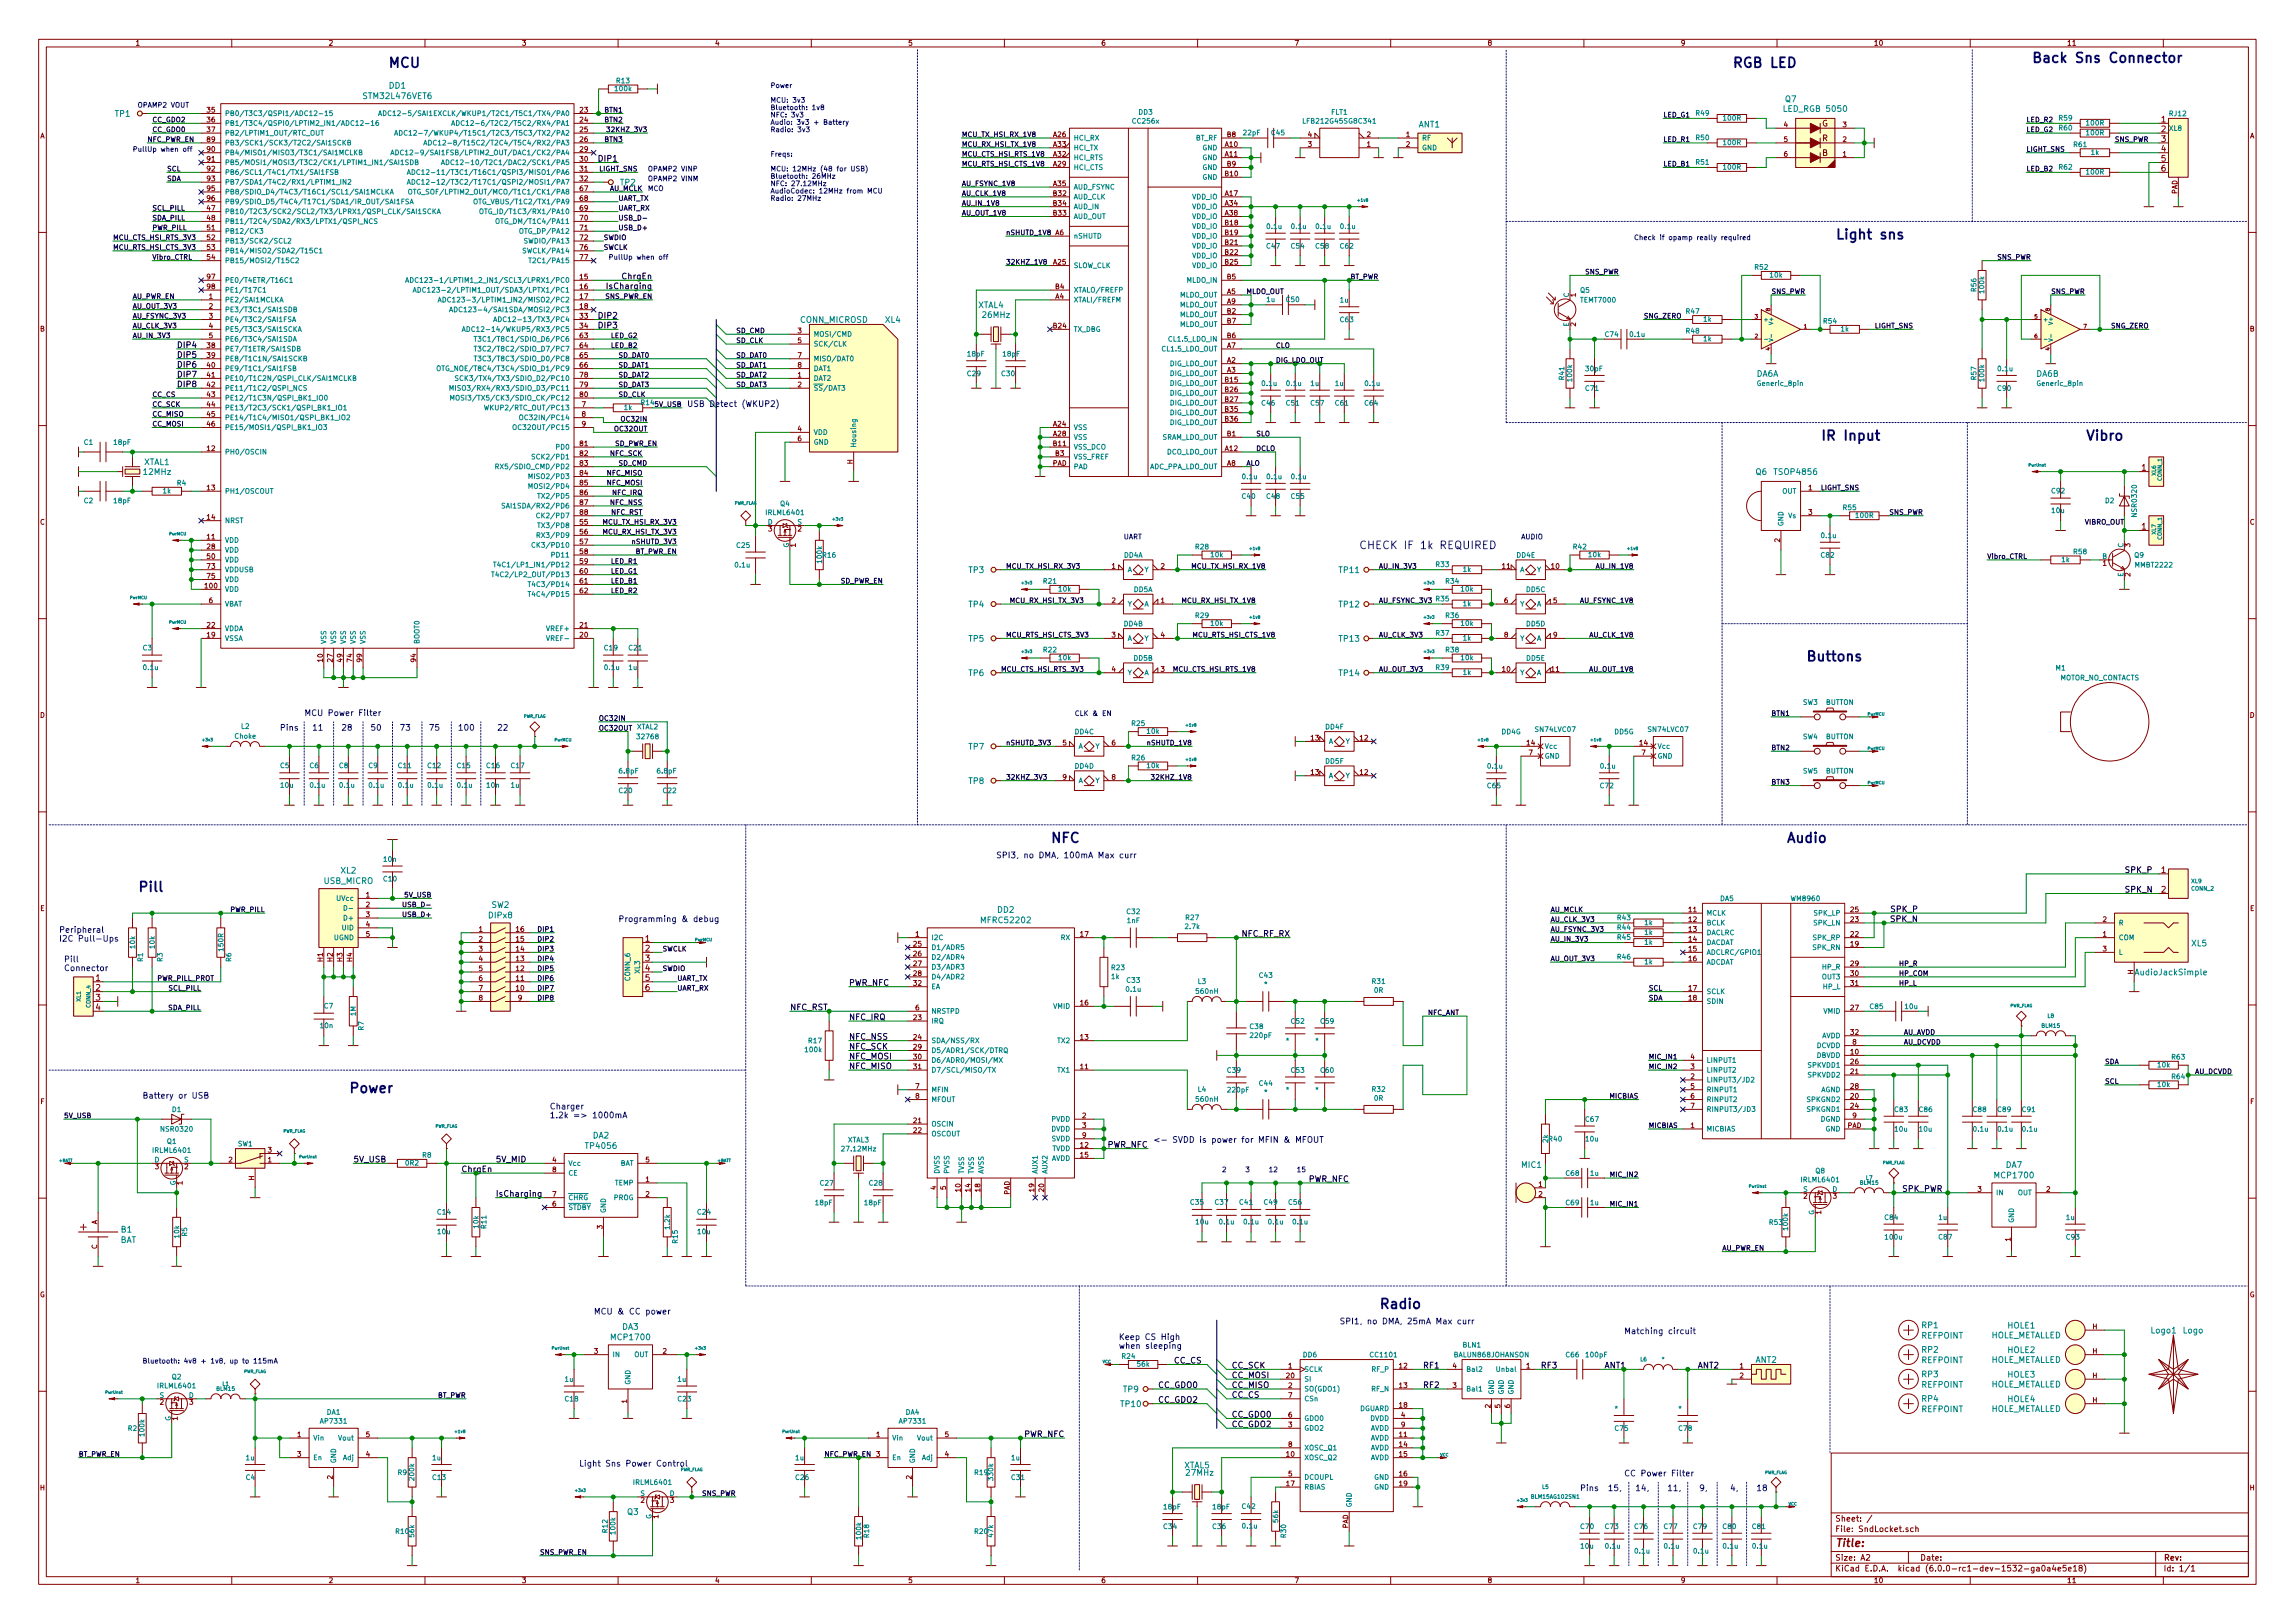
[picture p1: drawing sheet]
<svg xmlns="http://www.w3.org/2000/svg" width="594mm" height="420mm" viewBox="0 0 594 420" stroke-linecap="round" stroke-linejoin="round" font-family="sans-serif">
<defs><g id="words">
<g font-size="3.5" fill="#0000c2">
<text x="100.3" y="17.5">MCU</text>
<text x="448.3" y="17.5">RGB LED</text>
<text x="525.8" y="16.2">Back Sns Connector</text>
<text x="475" y="62">Light sns</text>
<text x="471.2" y="114">IR Input</text>
<text x="539.8" y="114">Vibro</text>
<text x="467.4" y="171.2">Buttons</text>
<text x="271.8" y="218.2">NFC</text>
<text x="462.3" y="218.2">Audio</text>
<text x="35.6" y="230.9">Pill</text>
<text x="90.2" y="282.9">Power</text>
<text x="356.9" y="338.8">Radio</text>
</g>
<text font-size="2.8" fill="#0000c2" x="351.8" y="142.2">CHECK IF 1k REQUIRED</text>
<text font-size="2.8" fill="#840000" x="475" y="400.4">Title:</text>
<g font-size="2.1" fill="#008484">
<text x="100.8" y="22.9">DD1</text>
<text x="94.4" y="25.6">STM32L476VET6</text>
<text x="462.2" y="26.4">Q7</text>
<text x="462.2" y="28.9">LED_RGB 5050</text>
<text x="29.8" y="30.2">TP1</text>
<text x="367.2" y="33">ANT1</text>
<text x="160.6" y="48">TP2</text>
<text x="207.2" y="83.6">CONN_MICROSD</text>
<text x="229.2" y="83.6">XL4</text>
<text x="253.2" y="79.7">XTAL4</text>
<text x="254.5" y="82.3">26MHz</text>
<text x="454.7" y="97.5">DA6A</text>
<text x="527.2" y="97.5">DA6B</text>
<text x="37.3" y="120.4">XTAL1</text>
<text x="37.3" y="122.9">12MHz</text>
<text x="454.5" y="122.9">Q6</text>
<text x="459.6" y="122.9">TSOP4856</text>
<text x="250.8" y="148.3">TP3</text>
<text x="346.7" y="148.3">TP11</text>
<text x="250.8" y="157.2">TP4</text>
<text x="346.7" y="157.2">TP12</text>
<text x="250.8" y="166.1">TP5</text>
<text x="346.7" y="166.1">TP13</text>
<text x="250.8" y="175">TP6</text>
<text x="346.7" y="175">TP14</text>
<text x="250.8" y="194">TP7</text>
<text x="250.8" y="202.9">TP8</text>
<text x="88.3" y="226.1">XL2</text>
<text x="83.8" y="228.8">USB_MICRO</text>
<text x="126.6" y="237.7">DIPx8</text>
<text x="127.3" y="235">SW2</text>
<text x="254.3" y="239">MFRC52202</text>
<text x="258.2" y="236.3">DD2</text>
<text x="567.3" y="245">XL5</text>
<text x="553.2" y="252.5">AudioJackSimple</text>
<text x="151.9" y="297.4">TP4056</text>
<text x="153.5" y="294.7">DA2</text>
<text x="393.9" y="302.3">MIC1</text>
<text x="516.6" y="305">MCP1700</text>
<text x="519.2" y="302.3">DA7</text>
<text x="31.1" y="321.8">BAT</text>
<text x="31.4" y="319.1">B1</text>
<text x="158.5" y="346.9">MCP1700</text>
<text x="161.1" y="344.2">DA3</text>
<text x="497.4" y="346.5">REFPOINT</text>
<text x="497.5" y="343.8">RP1</text>
<text x="515.2" y="346.4">HOLE_METALLED</text>
<text x="519.7" y="343.9">HOLE1</text>
<text x="556.9" y="345.2">Logo1</text>
<text x="565.1" y="345.2">Logo</text>
<text x="454.4" y="352.8">ANT2</text>
<text x="497.4" y="352.9">REFPOINT</text>
<text x="497.5" y="350.2">RP2</text>
<text x="515.2" y="352.8">HOLE_METALLED</text>
<text x="519.7" y="350.3">HOLE2</text>
<text x="497.4" y="359.2">REFPOINT</text>
<text x="497.5" y="356.5">RP3</text>
<text x="515.2" y="359.1">HOLE_METALLED</text>
<text x="519.7" y="356.6">HOLE3</text>
<text x="290.2" y="364.2">TP10</text>
<text x="290.8" y="360.4">TP9</text>
<text x="497.4" y="365.6">REFPOINT</text>
<text x="497.5" y="362.9">RP4</text>
<text x="515.2" y="365.5">HOLE_METALLED</text>
<text x="519.7" y="363">HOLE4</text>
<text x="306.5" y="380.1">XTAL5</text>
<text x="307.2" y="382">27MHz</text>
<text x="162.4" y="392.2">Q3</text>
</g>
<g font-size="2.1" fill="#840000">
<text x="471.6" y="32.7">G</text>
<text x="559.5" y="31.7">1</text>
<text x="559.5" y="34.2">2</text>
<text x="471.7" y="40.4">B</text>
<text x="471.7" y="36.5">R</text>
<text x="559.5" y="36.7">3</text>
<text x="559.5" y="39.3">4</text>
<text x="559.5" y="41.8">5</text>
<text x="559.5" y="44.4">6</text>
<text x="554.4" y="121.8">1</text>
<text x="554.4" y="137.1">1</text>
<text x="559.5" y="226">1</text>
<text x="559.5" y="231.1">2</text>
<text x="167.1" y="243.8">1</text>
<text x="167.1" y="246.3">2</text>
<text x="167.1" y="248.8">3</text>
<text x="167.1" y="251.4">4</text>
<text x="24.8" y="253.9">1</text>
<text x="24.8" y="256.5">2</text>
<text x="167.1" y="253.9">5</text>
<text x="167.1" y="256.5">6</text>
<text x="24.8" y="259">3</text>
<text x="24.8" y="261.5">4</text>
<text x="475" y="393.9">Sheet: /</text>
<text x="475" y="396.6">File: SndLocket.sch</text>
<text x="475" y="406.8">KiCad E.D.A. kicad (6.0.0-rc1-dev-1532-ga0a4e5e18)</text>
<text x="475" y="404">Size: A2</text>
<text x="497" y="404">Date:</text>
<text x="560" y="404">Rev:</text>
<text x="560" y="406.8">Id: 1/1</text>
</g>
<g font-size="2.1">
<text x="155.3" y="41.8">DIP1</text>
<text x="157.8" y="74.8">IsCharging</text>
<text x="161.2" y="72.3">ChrgEn</text>
<text x="155.3" y="82.5">DIP2</text>
<text x="155.3" y="85">DIP3</text>
<text x="45.7" y="90.1">DIP4</text>
<text x="45.7" y="92.6">DIP5</text>
<text x="45.7" y="95.2">DIP6</text>
<text x="45.7" y="97.7">DIP7</text>
<text x="45.7" y="100.2">DIP8</text>
<text x="549.9" y="226">SPK_P</text>
<text x="549.9" y="231.1">SPK_N</text>
<text x="489.5" y="238.7">SPK_N</text>
<text x="489.6" y="236.1">SPK_P</text>
<text x="321.5" y="242.5">NFC_RF_RX</text>
<text x="219.7" y="255.2">PWR_NFC</text>
<text x="204.5" y="261.5">NFC_RST</text>
<text x="219.7" y="269.2">NFC_NSS</text>
<text x="219.7" y="264.1">NFC_IRQ</text>
<text x="219.7" y="271.7">NFC_SCK</text>
<text x="219.7" y="274.2">NFC_MOSI</text>
<text x="219.7" y="276.8">NFC_MISO</text>
<text x="286.7" y="297.1">PWR_NFC</text>
<text x="91.4" y="300.9">5V_USB</text>
<text x="128.3" y="300.9">5V_MID</text>
<text x="338.8" y="306">PWR_NFC</text>
<text x="128.3" y="309.8">IsCharging</text>
<text x="492.4" y="308.5">SPK_PWR</text>
<text x="304" y="353">CC_CS</text>
<text x="299.7" y="359.3">CC_GDO0</text>
<text x="318.8" y="354.2">CC_SCK</text>
<text x="318.8" y="359.3">CC_MISO</text>
<text x="318.8" y="356.8">CC_MOSI</text>
<text x="368.3" y="359.3">RF2</text>
<text x="368.3" y="354.2">RF1</text>
<text x="398.8" y="354.2">RF3</text>
<text x="415.3" y="354.2">ANT1</text>
<text x="439.4" y="354.2">ANT2</text>
<text x="299.7" y="363.1">CC_GDO2</text>
<text x="318.8" y="361.9">CC_CS</text>
<text x="318.8" y="366.9">CC_GDO0</text>
<text x="318.8" y="369.5">CC_GDO2</text>
<text x="265.1" y="372">PWR_NFC</text>
</g>
<g font-size="2.1" fill="#0000c2">
<text x="177.8" y="105.3">USB Detect (WKUP2)</text>
<text x="78.7" y="185.3">MCU Power Filter</text>
<text x="72.4" y="189.1">Pins</text>
<text x="83" y="189.1">28</text>
<text x="101.9" y="189.1">100</text>
<text x="257.8" y="222.2">SPI3, no DMA, 100mA Max curr</text>
<text x="160" y="238.7">Programming &amp; debug</text>
<text x="15.2" y="241.5">Peripheral</text>
<text x="15.2" y="243.8">I2C Pull-Ups</text>
<text x="16.5" y="249.1">Pill</text>
<text x="16.5" y="251.4">Connector</text>
<text x="36.8" y="284.4">Battery or USB</text>
<text x="142.2" y="287.2">Charger</text>
<text x="142.2" y="289.5">1.2k =&gt; 1000mA</text>
<text x="298.4" y="295.8">&lt;- SVDD is power for MFIN &amp; MFOUT</text>
<text x="153.7" y="340.3">MCU &amp; CC power</text>
<text x="289.6" y="346.9">Keep CS High</text>
<text x="346.7" y="342.8">SPI1, no DMA, 25mA Max curr</text>
<text x="420.4" y="345.4">Matching circuit</text>
<text x="289.6" y="349.2">when sleeping</text>
<text x="149.9" y="379.6">Light Sns Power Control</text>
<text x="420.4" y="382.2">CC Power Filter</text>
<text x="408.9" y="386">Pins 15,</text>
<text x="424.3" y="386">11,</text>
</g>
<text font-size="2.1" fill="#008400" x="119.4" y="303.4">ChrgEn</text>
<g font-size="1.8" fill="#840000">
<text x="35" y="11.8">1</text>
<text x="85" y="11.8">2</text>
<text x="135" y="11.8">3</text>
<text x="185" y="11.8">4</text>
<text x="235" y="11.8">5</text>
<text x="285" y="11.8">6</text>
<text x="335" y="11.8">7</text>
<text x="385" y="11.8">8</text>
<text x="435" y="11.8">9</text>
<text x="485" y="11.8">10</text>
<text x="535" y="11.8">11</text>
<text x="53.6" y="29.1">35</text>
<text x="150.2" y="29.1">23</text>
<text x="10.4" y="35.8">A</text>
<text x="53.6" y="31.7">36</text>
<text x="53.6" y="34.2">37</text>
<text x="150.2" y="31.7">24</text>
<text x="150.2" y="34.2">25</text>
<text x="272.7" y="35.5">A26</text>
<text x="317.7" y="35.5">B8</text>
<text x="338.6" y="35.5">4</text>
<text x="353.8" y="35.5">2</text>
<text x="364" y="35.5">1</text>
<text x="461.8" y="32.9">4</text>
<text x="477" y="32.9">3</text>
<text x="582.4" y="35.8">A</text>
<text x="53.6" y="36.7">89</text>
<text x="53.6" y="39.3">90</text>
<text x="53.6" y="41.8">91</text>
<text x="150.2" y="36.7">26</text>
<text x="150.2" y="39.3">29</text>
<text x="150.2" y="41.8">30</text>
<text x="272.7" y="40.6">A32</text>
<text x="272.7" y="38">A33</text>
<text x="317.1" y="38">A10</text>
<text x="317.1" y="40.6">A11</text>
<text x="338.6" y="38">3</text>
<text x="353.8" y="38">1</text>
<text x="364" y="38">2</text>
<text x="461.8" y="36.7">5</text>
<text x="461.8" y="40.6">6</text>
<text x="477" y="40.6">1</text>
<text x="477" y="36.7">2</text>
<text x="53.6" y="44.4">92</text>
<text x="53.6" y="46.9">93</text>
<text x="150.2" y="44.4">31</text>
<text x="150.2" y="46.9">32</text>
<text x="272.7" y="43.1">A29</text>
<text x="317.1" y="45.6">B10</text>
<text x="317.7" y="43.1">B9</text>
<text x="53.6" y="49.4">95</text>
<text x="53.6" y="52">96</text>
<text x="150.2" y="49.4">67</text>
<text x="150.2" y="52">68</text>
<text x="272.7" y="48.2">A35</text>
<text x="272.7" y="50.7">B32</text>
<text x="272.7" y="53.3">B34</text>
<text x="317.1" y="50.7">A17</text>
<text x="317.1" y="53.3">A34</text>
<text x="563.6" y="50.3" transform="rotate(-90 563.6 50.3)">PAD</text>
<text x="53.6" y="54.5">47</text>
<text x="53.6" y="57.1">48</text>
<text x="53.6" y="59.6">51</text>
<text x="150.2" y="54.5">69</text>
<text x="150.2" y="57.1">70</text>
<text x="150.2" y="59.6">71</text>
<text x="272.7" y="55.8">B33</text>
<text x="317.1" y="55.8">A38</text>
<text x="317.1" y="58.3">B18</text>
<text x="53.6" y="62.1">52</text>
<text x="53.6" y="64.7">53</text>
<text x="150.2" y="62.1">72</text>
<text x="150.2" y="64.7">76</text>
<text x="273.2" y="60.9">A6</text>
<text x="317.1" y="60.9">B19</text>
<text x="317.1" y="63.4">B21</text>
<text x="317.1" y="66">B22</text>
<text x="53.6" y="67.2">54</text>
<text x="150.2" y="67.2">77</text>
<text x="272.7" y="68.5">A25</text>
<text x="317.1" y="68.5">B25</text>
<text x="53.6" y="72.3">97</text>
<text x="53.6" y="74.8">98</text>
<text x="54.1" y="77.4">1</text>
<text x="150.2" y="72.3">15</text>
<text x="150.2" y="74.8">16</text>
<text x="150.2" y="77.4">17</text>
<text x="273.2" y="77.4">A4</text>
<text x="273.2" y="74.8">B4</text>
<text x="317.7" y="76.1">A5</text>
<text x="317.7" y="72.3">B5</text>
<text x="407.9" y="76.9" transform="rotate(-90 407.9 76.9)">1</text>
<text x="54.1" y="79.9">2</text>
<text x="54.1" y="82.5">3</text>
<text x="150.2" y="79.9">18</text>
<text x="150.2" y="82.5">33</text>
<text x="317.7" y="78.7">A9</text>
<text x="317.7" y="81.2">B2</text>
<text x="317.7" y="83.7">B7</text>
<text x="10.4" y="85.8">B</text>
<text x="54.1" y="85">4</text>
<text x="54.1" y="87.5">5</text>
<text x="150.2" y="85">34</text>
<text x="150.2" y="87.5">63</text>
<text x="206.5" y="86.3">3</text>
<text x="206.5" y="88.8">5</text>
<text x="272.7" y="85">B24</text>
<text x="317.7" y="87.5">B6</text>
<text x="407.9" y="84.5" transform="rotate(-90 407.9 84.5)">2</text>
<text x="582.4" y="85.8">B</text>
<text x="53.6" y="90.1">38</text>
<text x="53.6" y="92.6">39</text>
<text x="53.6" y="95.2">40</text>
<text x="150.2" y="90.1">64</text>
<text x="150.2" y="92.6">65</text>
<text x="150.2" y="95.2">66</text>
<text x="206.5" y="92.6">7</text>
<text x="206.5" y="95.2">8</text>
<text x="317.7" y="93.9">A2</text>
<text x="317.7" y="90.1">A7</text>
<text x="53.6" y="97.7">41</text>
<text x="53.6" y="100.2">42</text>
<text x="150.2" y="97.7">78</text>
<text x="150.2" y="100.2">79</text>
<text x="206.5" y="97.7">1</text>
<text x="206.5" y="100.2">2</text>
<text x="317.1" y="99">B15</text>
<text x="317.1" y="101.5">B26</text>
<text x="317.7" y="96.4">A3</text>
<text x="53.6" y="102.8">43</text>
<text x="53.6" y="105.3">44</text>
<text x="53.6" y="107.9">45</text>
<text x="150.2" y="102.8">80</text>
<text x="150.6" y="105.3">7</text>
<text x="150.6" y="107.9">8</text>
<text x="317.1" y="104.1">B27</text>
<text x="317.1" y="106.6">B35</text>
<text x="53.6" y="110.4">46</text>
<text x="150.6" y="110.4">9</text>
<text x="206.5" y="111.7">4</text>
<text x="272.7" y="110.4">A24</text>
<text x="272.7" y="112.9">A28</text>
<text x="317.1" y="109.1">B36</text>
<text x="317.7" y="112.9">B1</text>
<text x="53.6" y="116.8">12</text>
<text x="150.2" y="115.5">81</text>
<text x="150.2" y="118">82</text>
<text x="206.5" y="114.2">6</text>
<text x="272.7" y="115.5">B11</text>
<text x="273.2" y="118">B3</text>
<text x="317.1" y="116.8">A12</text>
<text x="150.2" y="120.6">83</text>
<text x="150.2" y="123.1">84</text>
<text x="150.2" y="125.6">85</text>
<text x="220.7" y="120.2" transform="rotate(-90 220.7 120.2)">H</text>
<text x="272.5" y="120.6">PAD</text>
<text x="317.7" y="120.6">A8</text>
<text x="53.6" y="126.9">13</text>
<text x="150.2" y="128.2">86</text>
<text x="150.2" y="130.7">87</text>
<text x="468.1" y="126.9">1</text>
<text x="10.4" y="135.8">C</text>
<text x="53.6" y="134.5">14</text>
<text x="150.2" y="135.8">55</text>
<text x="150.2" y="133.3">88</text>
<text x="198.9" y="137.6">3</text>
<text x="206.5" y="137.6">2</text>
<text x="468.1" y="133.3">3</text>
<text x="582.4" y="135.8">C</text>
<text x="53.6" y="139.6">11</text>
<text x="53.6" y="142.2">28</text>
<text x="150.2" y="138.3">56</text>
<text x="150.2" y="140.9">57</text>
<text x="150.2" y="143.4">58</text>
<text x="206" y="141.6" transform="rotate(-90 206 141.6)">1</text>
<text x="460.8" y="140.4" transform="rotate(-90 460.8 140.4)">2</text>
<text x="551.4" y="141.6" transform="rotate(-90 551.4 141.6)">3</text>
<text x="53.6" y="144.7">50</text>
<text x="53.6" y="147.2">73</text>
<text x="53.6" y="149.8">75</text>
<text x="150.2" y="146">59</text>
<text x="150.2" y="148.5">60</text>
<text x="287.8" y="147.2">1</text>
<text x="300.5" y="147.2">2</text>
<text x="388.9" y="147.2">11</text>
<text x="401.6" y="147.2">10</text>
<text x="544.3" y="146.5">1</text>
<text x="551.4" y="149.2" transform="rotate(-90 551.4 149.2)">2</text>
<text x="53.1" y="152.3">100</text>
<text x="150.2" y="151">61</text>
<text x="150.2" y="153.6">62</text>
<text x="54.1" y="156.1">6</text>
<text x="287.8" y="156.1">2</text>
<text x="300.5" y="156.1">1</text>
<text x="389.4" y="156.1">6</text>
<text x="402.1" y="156.1">5</text>
<text x="53.6" y="165">19</text>
<text x="53.6" y="162.5">22</text>
<text x="150.2" y="165">20</text>
<text x="150.2" y="162.5">21</text>
<text x="287.8" y="165">3</text>
<text x="300.5" y="165">4</text>
<text x="389.4" y="165">8</text>
<text x="402.1" y="165">9</text>
<text x="83.6" y="171.3" transform="rotate(-90 83.6 171.3)">10</text>
<text x="86.1" y="171.3" transform="rotate(-90 86.1 171.3)">27</text>
<text x="88.6" y="171.3" transform="rotate(-90 88.6 171.3)">49</text>
<text x="91.2" y="171.3" transform="rotate(-90 91.2 171.3)">74</text>
<text x="93.7" y="171.3" transform="rotate(-90 93.7 171.3)">99</text>
<text x="107.7" y="171.3" transform="rotate(-90 107.7 171.3)">94</text>
<text x="287.8" y="173.9">4</text>
<text x="300.5" y="173.9">3</text>
<text x="388.9" y="173.9">10</text>
<text x="401.6" y="173.9">11</text>
<text x="10.4" y="185.8">D</text>
<text x="582.4" y="185.8">D</text>
<text x="339.4" y="191.7">13</text>
<text x="352.1" y="191.7">12</text>
<text x="275.1" y="193">5</text>
<text x="287.8" y="193">6</text>
<text x="395.3" y="193">14</text>
<text x="395.8" y="195.5">7</text>
<text x="424.5" y="193">14</text>
<text x="425" y="195.5">7</text>
<text x="275.1" y="201.8">9</text>
<text x="287.8" y="201.8">8</text>
<text x="339.4" y="200.6">13</text>
<text x="352.1" y="200.6">12</text>
<text x="94.8" y="232.3">1</text>
<text x="10.4" y="235.8">E</text>
<text x="94.8" y="234.9">2</text>
<text x="94.8" y="237.4">3</text>
<text x="94.8" y="239.9">4</text>
<text x="437.2" y="236.1">11</text>
<text x="437.2" y="238.7">12</text>
<text x="479.1" y="238.7">23</text>
<text x="479.1" y="236.1">25</text>
<text x="544.3" y="238.7">2</text>
<text x="582.4" y="235.8">E</text>
<text x="94.8" y="242.5">5</text>
<text x="124" y="241.2">1</text>
<text x="124" y="243.8">2</text>
<text x="133.7" y="243.8">15</text>
<text x="133.7" y="241.2">16</text>
<text x="236.5" y="245">25</text>
<text x="237" y="242.5">1</text>
<text x="279.7" y="242.5">17</text>
<text x="437.2" y="241.2">13</text>
<text x="437.2" y="243.8">14</text>
<text x="479.1" y="245">19</text>
<text x="479.1" y="242.5">22</text>
<text x="544.3" y="242.5">1</text>
<text x="83.6" y="248.9" transform="rotate(-90 83.6 248.9)">H1</text>
<text x="86.1" y="248.9" transform="rotate(-90 86.1 248.9)">H2</text>
<text x="88.6" y="248.9" transform="rotate(-90 88.6 248.9)">H3</text>
<text x="91.2" y="248.9" transform="rotate(-90 91.2 248.9)">H4</text>
<text x="124" y="246.3">3</text>
<text x="124" y="248.8">4</text>
<text x="124" y="251.4">5</text>
<text x="133.7" y="251.4">12</text>
<text x="133.7" y="248.8">13</text>
<text x="133.7" y="246.3">14</text>
<text x="236.5" y="247.6">26</text>
<text x="236.5" y="250.1">27</text>
<text x="437.2" y="246.3">15</text>
<text x="437.2" y="248.8">16</text>
<text x="479.1" y="250.1">29</text>
<text x="544.3" y="246.3">3</text>
<text x="124" y="253.9">6</text>
<text x="124" y="256.5">7</text>
<text x="133.7" y="256.5">10</text>
<text x="133.7" y="253.9">11</text>
<text x="236.5" y="252.6">28</text>
<text x="236.5" y="255.2">32</text>
<text x="437.2" y="256.5">17</text>
<text x="479.1" y="252.6">30</text>
<text x="479.1" y="255.2">31</text>
<text x="552.2" y="252.3" transform="rotate(-90 552.2 252.3)">H</text>
<text x="124" y="259">8</text>
<text x="134.1" y="259">9</text>
<text x="237" y="261.5">6</text>
<text x="279.7" y="260.3">16</text>
<text x="437.2" y="259">18</text>
<text x="479.1" y="261.5">27</text>
<text x="236.5" y="264.1">23</text>
<text x="236.5" y="269.2">24</text>
<text x="279.7" y="269.2">13</text>
<text x="479.1" y="267.9">32</text>
<text x="236.5" y="271.7">29</text>
<text x="236.5" y="274.2">30</text>
<text x="437.7" y="274.2">4</text>
<text x="479.1" y="273">10</text>
<text x="479.1" y="275.5">26</text>
<text x="479.6" y="270.4">8</text>
<text x="236.5" y="276.8">31</text>
<text x="237" y="281.9">7</text>
<text x="279.7" y="276.8">11</text>
<text x="437.7" y="279.3">2</text>
<text x="437.7" y="276.8">3</text>
<text x="437.7" y="281.9">5</text>
<text x="479.1" y="278">21</text>
<text x="479.1" y="281.9">28</text>
<text x="10.5" y="285.8">F</text>
<text x="237" y="284.4">8</text>
<text x="437.7" y="284.4">6</text>
<text x="437.7" y="286.9">7</text>
<text x="479.1" y="284.4">20</text>
<text x="479.1" y="286.9">24</text>
<text x="582.5" y="285.8">F</text>
<text x="236.5" y="290.7">21</text>
<text x="236.5" y="293.3">22</text>
<text x="280.2" y="289.5">2</text>
<text x="280.2" y="292">3</text>
<text x="437.7" y="292">1</text>
<text x="478.2" y="292">PAD</text>
<text x="479.6" y="289.5">9</text>
<text x="69.4" y="298.4">3</text>
<text x="279.7" y="297.1">12</text>
<text x="279.7" y="299.6">15</text>
<text x="280.2" y="294.6">9</text>
<text x="40.2" y="302.7">3</text>
<text x="47.8" y="302.7">2</text>
<text x="59.2" y="300.9">2</text>
<text x="65.8" y="305.6" transform="rotate(-90 65.8 305.6)">H</text>
<text x="69.4" y="300.9">1</text>
<text x="143" y="300.9">4</text>
<text x="143" y="303.4">8</text>
<text x="167.2" y="306">1</text>
<text x="167.2" y="300.9">5</text>
<text x="47.2" y="306.7" transform="rotate(-90 47.2 306.7)">1</text>
<text x="143" y="309.8">7</text>
<text x="167.2" y="309.8">2</text>
<text x="242.3" y="308" transform="rotate(-90 242.3 308)">4</text>
<text x="244.9" y="308" transform="rotate(-90 244.9 308)">5</text>
<text x="248.7" y="308.5" transform="rotate(-90 248.7 308.5)">10</text>
<text x="251.2" y="308.5" transform="rotate(-90 251.2 308.5)">14</text>
<text x="253.7" y="308.5" transform="rotate(-90 253.7 308.5)">18</text>
<text x="261.4" y="309.4" transform="rotate(-90 261.4 309.4)">PAD</text>
<text x="267.7" y="308.5" transform="rotate(-90 267.7 308.5)">19</text>
<text x="270.3" y="308.5" transform="rotate(-90 270.3 308.5)">20</text>
<text x="398.3" y="307.3">1</text>
<text x="398.3" y="309.8">2</text>
<text x="466.9" y="310.3">2</text>
<text x="474.5" y="310.3">3</text>
<text x="512" y="308.5">3</text>
<text x="529.7" y="308.5">2</text>
<text x="25.1" y="317" transform="rotate(-90 25.1 317)">A</text>
<text x="143" y="312.3">6</text>
<text x="471.4" y="314.3" transform="rotate(-90 471.4 314.3)">1</text>
<text x="25.1" y="323.4" transform="rotate(-90 25.1 323.4)">C</text>
<text x="156" y="318.2" transform="rotate(-90 156 318.2)">3</text>
<text x="520.4" y="321.3" transform="rotate(-90 520.4 321.3)">1</text>
<text x="10.3" y="335.8">G</text>
<text x="582.3" y="335.8">G</text>
<text x="541.7" y="344.1">H</text>
<text x="153.8" y="350.4">3</text>
<text x="171.6" y="350.4">2</text>
<text x="541.7" y="350.4">H</text>
<text x="333" y="356.8">20</text>
<text x="333.5" y="354.2">1</text>
<text x="333.5" y="359.3">2</text>
<text x="362.3" y="354.2">12</text>
<text x="362.3" y="359.3">13</text>
<text x="376.1" y="359.3">3</text>
<text x="376.1" y="354.2">4</text>
<text x="395.1" y="354.2">1</text>
<text x="450.4" y="354.2">1</text>
<text x="450.4" y="356.8">2</text>
<text x="541.7" y="356.8">H</text>
<text x="41.4" y="363.6">2</text>
<text x="49" y="363.6">3</text>
<text x="162.3" y="363.2" transform="rotate(-90 162.3 363.2)">1</text>
<text x="333.5" y="361.9">7</text>
<text x="362.3" y="364.4">18</text>
<text x="385.8" y="364.5" transform="rotate(-90 385.8 364.5)">2</text>
<text x="388.4" y="364.5" transform="rotate(-90 388.4 364.5)">5</text>
<text x="390.9" y="364.5" transform="rotate(-90 390.9 364.5)">6</text>
<text x="541.7" y="363.1">H</text>
<text x="46" y="367.7" transform="rotate(-90 46 367.7)">1</text>
<text x="333.5" y="369.5">3</text>
<text x="333.5" y="366.9">6</text>
<text x="362.7" y="366.9">4</text>
<text x="362.7" y="369.5">9</text>
<text x="77" y="372">1</text>
<text x="77" y="377.1">3</text>
<text x="94.8" y="377.1">4</text>
<text x="94.8" y="372">5</text>
<text x="226.8" y="372">1</text>
<text x="226.8" y="377.1">3</text>
<text x="244.6" y="377.1">4</text>
<text x="244.6" y="372">5</text>
<text x="333" y="377.1">10</text>
<text x="333.5" y="374.6">8</text>
<text x="362.3" y="372">11</text>
<text x="362.3" y="374.6">14</text>
<text x="362.3" y="377.1">15</text>
<text x="86.1" y="382.9" transform="rotate(-90 86.1 382.9)">2</text>
<text x="236" y="382.9" transform="rotate(-90 236 382.9)">2</text>
<text x="333.5" y="382.2">5</text>
<text x="362.3" y="382.2">16</text>
<text x="10.4" y="385.8">H</text>
<text x="165.9" y="389">2</text>
<text x="173.5" y="389">3</text>
<text x="333" y="384.7">17</text>
<text x="362.3" y="384.7">19</text>
<text x="582.4" y="385.8">H</text>
<text x="170.4" y="393.1" transform="rotate(-90 170.4 393.1)">1</text>
<text x="349" y="395.7" transform="rotate(-90 349 395.7)">PAD</text>
<text x="35" y="409.8">1</text>
<text x="85" y="409.8">2</text>
<text x="135" y="409.8">3</text>
<text x="185" y="409.8">4</text>
<text x="235" y="409.8">5</text>
<text x="285" y="409.8">6</text>
<text x="335" y="409.8">7</text>
<text x="385" y="409.8">8</text>
<text x="435" y="409.8">9</text>
<text x="485" y="409.8">10</text>
<text x="535" y="409.8">11</text>
</g>
<g font-size="1.8" fill="#008484">
<text x="159.3" y="23.6">100k</text>
<text x="159.6" y="21.6">R13</text>
<text x="294.8" y="29.7">DD3</text>
<text x="344.6" y="29.7">FLT1</text>
<text x="439.1" y="29.9">R49</text>
<text x="58.2" y="30">PB0/T3C3/QSPI1/ADC12-15</text>
<text x="58.2" y="32.6">PB1/T3C4/QSPI0/LPTIM2_IN1/ADC12-16</text>
<text x="58.2" y="35.1">PB2/LPTIM1_OUT/RTC_OUT</text>
<text x="105.6" y="30">ADC12-5/SAI1EXCLK/WKUP1/T2C1/T5C1/TX4/PA0</text>
<text x="110.2" y="35.1">ADC12-7/WKUP4/T15C1/T2C3/T5C3/TX2/PA2</text>
<text x="122.7" y="32.6">ADC12-6/T2C2/T5C2/RX4/PA1</text>
<text x="293.3" y="32">CC256x</text>
<text x="321.9" y="35">22pF</text>
<text x="329.2" y="35">C45</text>
<text x="338" y="32">LFB212G45SG8C341</text>
<text x="446.2" y="31.2">100R</text>
<text x="533" y="33.7">R60</text>
<text x="533" y="31.2">R59</text>
<text x="540.2" y="35">100R</text>
<text x="540.2" y="32.5">100R</text>
<text x="561.5" y="33.9">XL8</text>
<text x="561.6" y="30.1">RJ12</text>
<text x="58.2" y="37.6">PB3/SCK1/SCK3/T2C2/SAI1SCKB</text>
<text x="58.2" y="40.2">PB4/MISO1/MISO3/T3C1/SAI1MCLKB</text>
<text x="107.5" y="40.2">ADC12-9/SAI1FSB/LPTIM2_OUT/DAC1/CK2/PA4</text>
<text x="116.9" y="37.6">ADC12-8/T15C2/T2C4/T5C4/RX2/PA3</text>
<text x="277.9" y="36.4">HCI_RX</text>
<text x="277.9" y="41.4">HCI_RTS</text>
<text x="277.9" y="38.9">HCI_TX</text>
<text x="309.5" y="36.4">BT_RF</text>
<text x="311.3" y="38.9">GND</text>
<text x="311.3" y="41.4">GND</text>
<text x="368" y="36.4">RF</text>
<text x="368" y="38.9">GND</text>
<text x="439.1" y="36.3">R50</text>
<text x="446.2" y="37.6">100R</text>
<text x="536.9" y="38.1">R61</text>
<text x="541.3" y="40.1">1k</text>
<text x="58.2" y="42.7">PB5/MOSI1/MOSI3/T3C2/CK1/LPTIM1_IN1/SAI1SDB</text>
<text x="58.2" y="45.3">PB6/SCL1/T4C1/TX1/SAI1FSB</text>
<text x="58.2" y="47.8">PB7/SDA1/T4C2/RX1/LPTIM1_IN2</text>
<text x="113" y="45.3">ADC12-11/T3C1/T16C1/QSPI3/MISO1/PA6</text>
<text x="113" y="47.8">ADC12-12/T3C2/T17C1/QSPI2/MOSI1/PA7</text>
<text x="120" y="42.7">ADC12-10/T2C1/DAC2/SCK1/PA5</text>
<text x="277.9" y="44">HCI_CTS</text>
<text x="311.3" y="46.5">GND</text>
<text x="311.3" y="44">GND</text>
<text x="439.1" y="42.6">R51</text>
<text x="446.2" y="43.9">100R</text>
<text x="533" y="43.9">R62</text>
<text x="540.2" y="45.2">100R</text>
<text x="58.2" y="50.3">PB8/SDIO_D4/T4C3/T16C1/SCL1/SAI1MCLKA</text>
<text x="58.2" y="52.9">PB9/SDIO_D5/T4C4/T17C1/SDA1/IR_OUT/SAI1FSA</text>
<text x="110.2" y="50.3">OTG_SOF/LPTIM2_OUT/MCO/T1C1/CK1/PA8</text>
<text x="125.3" y="52.9">OTG_VBUS/T1C2/TX1/PA9</text>
<text x="277.9" y="49.1">AUD_FSYNC</text>
<text x="277.9" y="51.6">AUD_CLK</text>
<text x="308.6" y="51.6">VDD_IO</text>
<text x="58.2" y="55.4">PB10/T2C3/SCK2/SCL2/TX3/LPRX1/QSPI_CLK/SAI1SCKA</text>
<text x="58.2" y="58">PB11/T2C4/SDA2/RX3/LPTX1/QSPI_NCS</text>
<text x="127.3" y="55.4">OTG_ID/T1C3/RX1/PA10</text>
<text x="130.3" y="58">OTG_DM/T1C4/PA11</text>
<text x="277.9" y="56.7">AUD_OUT</text>
<text x="277.9" y="54.1">AUD_IN</text>
<text x="308.6" y="54.1">VDD_IO</text>
<text x="308.6" y="56.7">VDD_IO</text>
<text x="308.6" y="59.2">VDD_IO</text>
<text x="328.1" y="59.3">0.1u</text>
<text x="334.4" y="59.3">0.1u</text>
<text x="340.8" y="59.3">0.1u</text>
<text x="347.1" y="59.3">0.1u</text>
<text x="58.2" y="60.5">PB12/CK3</text>
<text x="58.2" y="63">PB13/SCK2/SCL2</text>
<text x="58.2" y="65.6">PB14/MISO2/SDA2/T15C1</text>
<text x="135.4" y="60.5">OTG_DP/PA12</text>
<text x="136.2" y="65.6">SWCLK/PA14</text>
<text x="136.7" y="63">SWDIO/PA13</text>
<text x="277.9" y="61.8">nSHUTD</text>
<text x="308.6" y="61.8">VDD_IO</text>
<text x="308.6" y="64.3">VDD_IO</text>
<text x="327.9" y="64.4">C47</text>
<text x="334.3" y="64.4">C54</text>
<text x="340.6" y="64.4">C58</text>
<text x="347" y="64.4">C62</text>
<text x="58.2" y="68.1">PB15/MOSI2/T15C2</text>
<text x="138.3" y="68.1">T2C1/PA15</text>
<text x="277.9" y="69.4">SLOW_CLK</text>
<text x="308.6" y="66.8">VDD_IO</text>
<text x="308.6" y="69.4">VDD_IO</text>
<text x="454.3" y="69.8">R52</text>
<text x="458.3" y="71.8">10k</text>
<text x="58.2" y="73.2">PE0/T4ETR/T16C1</text>
<text x="58.2" y="75.7">PE1/T17C1</text>
<text x="111.6" y="73.2">ADC123-1/LPTIM1_2_IN1/SCL3/LPRX1/PC0</text>
<text x="112.6" y="75.7">ADC123-2/LPTIM1_OUT/SDA3/LPTX1/PC1</text>
<text x="277.9" y="75.7">XTALO/FREFP</text>
<text x="305.3" y="77">MLDO_OUT</text>
<text x="307.3" y="73.2">MLDO_IN</text>
<text x="406.1" y="77" transform="rotate(-90 406.1 77)">C</text>
<text x="409.1" y="75.8">Q5</text>
<text x="511.6" y="75.4" transform="rotate(-90 511.6 75.4)">R56</text>
<text x="513.6" y="75.8" transform="rotate(-90 513.6 75.8)">100k</text>
<text x="58.2" y="78.3">PE2/SAI1MCLKA</text>
<text x="58.2" y="80.8">PE3/T3C1/SAI1SDB</text>
<text x="58.2" y="83.4">PE4/T3C2/SAI1FSA</text>
<text x="118.8" y="78.3">ADC123-3/LPTIM1_IN2/MISO2/PC2</text>
<text x="121.1" y="80.8">ADC123-4/SAI1SDA/MOSI2/PC3</text>
<text x="131.5" y="83.4">ADC12-13/TX3/PC4</text>
<text x="277.9" y="78.3">XTALI/FREFM</text>
<text x="305.3" y="79.5">MLDO_OUT</text>
<text x="305.3" y="82.1">MLDO_OUT</text>
<text x="327.9" y="78.2">1u</text>
<text x="333" y="78.2">C50</text>
<text x="346.9" y="78.3">1u</text>
<text x="347" y="83.4">C63</text>
<text x="409.3" y="78.3">TEMT7000</text>
<text x="436.5" y="81.2">R47</text>
<text x="441" y="83.3">1k</text>
<text x="472.1" y="83.8">R54</text>
<text x="58.2" y="85.9">PE5/T3C3/SAI1SCKA</text>
<text x="58.2" y="88.4">PE6/T3C4/SAI1SDA</text>
<text x="124.5" y="85.9">ADC12-14/WKUP5/RX3/PC5</text>
<text x="126.4" y="88.4">T3C1/T8C1/SDIO_D6/PC6</text>
<text x="210.6" y="87.2">MOSI/CMD</text>
<text x="210.6" y="89.7">SCK/CLK</text>
<text x="277.9" y="85.9">TX_DBG</text>
<text x="302.9" y="88.4">CL1.5_LDO_IN</text>
<text x="305.3" y="84.6">MLDO_OUT</text>
<text x="406.1" y="84.6" transform="rotate(-90 406.1 84.6)">E</text>
<text x="415.6" y="87.2">C74</text>
<text x="422" y="87.2">0.1u</text>
<text x="436.5" y="86.3">R48</text>
<text x="441" y="88.4">1k</text>
<text x="476.6" y="85.8">1k</text>
<text x="58.2" y="91">PE7/T1ETR/SAI1SDB</text>
<text x="58.2" y="93.5">PE8/T1C1N/SAI1SCKB</text>
<text x="126.4" y="91">T3C2/T8C2/SDIO_D7/PC7</text>
<text x="126.4" y="93.5">T3C3/T8C3/SDIO_D0/PC8</text>
<text x="210.6" y="93.5">MISO/DAT0</text>
<text x="250.5" y="92.3">18pF</text>
<text x="259.7" y="92.3">18pF</text>
<text x="301" y="91">CL1.5_LDO_OUT</text>
<text x="302.6" y="94.8">DIG_LDO_OUT</text>
<text x="58.2" y="96.1">PE9/T1C1/SAI1FSB</text>
<text x="58.2" y="98.6">PE10/T1C2N/QSPI_CLK/SAI1MCLKB</text>
<text x="58.2" y="101.1">PE11/T1C2/QSPI_NCS</text>
<text x="117.3" y="96.1">OTG_NOE/T8C4/T3C4/SDIO_D1/PC9</text>
<text x="121.2" y="101.1">MISO3/RX4/RX3/SDIO_D3/PC11</text>
<text x="122.4" y="98.6">SCK3/TX4/TX3/SDIO_D2/PC10</text>
<text x="210.6" y="98.6">DAT2</text>
<text x="210.6" y="101.1">SS/DAT3</text>
<text x="210.6" y="96.1">DAT1</text>
<text x="250.5" y="97.4">C29</text>
<text x="259.3" y="97.4">C30</text>
<text x="302.6" y="97.3">DIG_LDO_OUT</text>
<text x="302.6" y="99.9">DIG_LDO_OUT</text>
<text x="326.8" y="99.9">0.1u</text>
<text x="333.1" y="99.9">0.1u</text>
<text x="339.3" y="99.9">1u</text>
<text x="345.7" y="99.9">1u</text>
<text x="353.5" y="99.9">0.1u</text>
<text x="404.9" y="98.3" transform="rotate(-90 404.9 98.3)">R41</text>
<text x="407" y="98.6" transform="rotate(-90 407 98.6)">100k</text>
<text x="410.5" y="101.2">C71</text>
<text x="410.5" y="96.1">30pF</text>
<text x="455.2" y="99.9">Generic_8pin</text>
<text x="511.6" y="98.3" transform="rotate(-90 511.6 98.3)">R57</text>
<text x="513.6" y="98.6" transform="rotate(-90 513.6 98.6)">100k</text>
<text x="517.2" y="101.2">C90</text>
<text x="517.3" y="96.1">0.1u</text>
<text x="527.6" y="99.9">Generic_8pin</text>
<text x="58.2" y="103.7">PE12/T1C3N/QSPI_BK1_IO0</text>
<text x="58.2" y="106.2">PE13/T2C3/SCK1/QSPI_BK1_IO1</text>
<text x="121" y="103.7">MOSI3/TX5/CK3/SDIO_CK/PC12</text>
<text x="127.4" y="106.2">WKUP2/RTC_OUT/PC13</text>
<text x="161.6" y="106.1">1k</text>
<text x="166" y="104.9">R14</text>
<text x="302.6" y="102.4">DIG_LDO_OUT</text>
<text x="302.6" y="104.9">DIG_LDO_OUT</text>
<text x="302.6" y="107.5">DIG_LDO_OUT</text>
<text x="326.7" y="105">C46</text>
<text x="333" y="105">C51</text>
<text x="339.4" y="105">C57</text>
<text x="345.7" y="105">C61</text>
<text x="353.3" y="105">C64</text>
<text x="58.2" y="108.8">PE14/T1C4/MISO1/QSPI_BK1_IO2</text>
<text x="58.2" y="111.3">PE15/MOSI1/QSPI_BK1_IO3</text>
<text x="134.3" y="111.3">OC32OUT/PC15</text>
<text x="136.3" y="108.8">OC32IN/PC14</text>
<text x="210.6" y="112.6">VDD</text>
<text x="277.9" y="111.3">VSS</text>
<text x="277.9" y="113.8">VSS</text>
<text x="300.6" y="113.8">SRAM_LDO_OUT</text>
<text x="302.6" y="110">DIG_LDO_OUT</text>
<text x="21.8" y="115.2">C1</text>
<text x="29.5" y="115.2">18pF</text>
<text x="58.2" y="117.6">PH0/OSCIN</text>
<text x="138.9" y="118.9">SCK2/PD1</text>
<text x="144.1" y="116.4">PD0</text>
<text x="210.6" y="115.1">GND</text>
<text x="221.6" y="116" transform="rotate(-90 221.6 116)">Housing</text>
<text x="277.9" y="116.4">VSS_DCO</text>
<text x="277.9" y="118.9">VSS_FREF</text>
<text x="301.9" y="117.6">DCO_LDO_OUT</text>
<text x="45.9" y="125.7">R4</text>
<text x="130.4" y="121.5">RX5/SDIO_CMD/PD2</text>
<text x="138.1" y="124">MISO2/PD3</text>
<text x="277.9" y="121.5">PAD</text>
<text x="297.3" y="121.5">ADC_PPA_LDO_OUT</text>
<text x="321.7" y="124">0.1u</text>
<text x="328.1" y="124">0.1u</text>
<text x="334.4" y="124">0.1u</text>
<text x="21.8" y="130.3">C2</text>
<text x="29.5" y="130.3">18pF</text>
<text x="42.2" y="127.7">1k</text>
<text x="58.2" y="127.8">PH1/OSCOUT</text>
<text x="132.1" y="131.6">SAI1SDA/RX2/PD6</text>
<text x="138.1" y="126.5">MOSI2/PD4</text>
<text x="140.4" y="129.1">TX2/PD5</text>
<text x="202" y="131">Q4</text>
<text x="321.6" y="129.1">C40</text>
<text x="327.9" y="129.1">C48</text>
<text x="334.3" y="129.1">C55</text>
<text x="461.3" y="127.8">OUT</text>
<text x="531.1" y="127.7">C92</text>
<text x="545" y="130.3">D2</text>
<text x="58.2" y="135.4">NRST</text>
<text x="140.1" y="134.2">CK2/PD7</text>
<text x="140.4" y="136.7">TX3/PD8</text>
<text x="198.5" y="133.3">IRLML6401</text>
<text x="198.8" y="135.8">D</text>
<text x="206.4" y="135.8">S</text>
<text x="461.6" y="136.3" transform="rotate(-90 461.6 136.3)">GND</text>
<text x="462.9" y="134.2">Vs</text>
<text x="477.2" y="132">R55</text>
<text x="480.5" y="134.1">100R</text>
<text x="531.2" y="132.8">10u</text>
<text x="553.1" y="133.5" transform="rotate(-90 553.1 133.5)">NSR0320</text>
<text x="58.2" y="140.5">VDD</text>
<text x="58.2" y="143">VDD</text>
<text x="139.1" y="141.8">CK3/PD10</text>
<text x="140.2" y="139.2">RX3/PD9</text>
<text x="190.8" y="141.8">C25</text>
<text x="204.2" y="141.8" transform="rotate(-90 204.2 141.8)">G</text>
<text x="309.5" y="142.2">R28</text>
<text x="407.3" y="142.2">R42</text>
<text x="471.6" y="139.3">0.1u</text>
<text x="536.8" y="143.5">R58</text>
<text x="549.7" y="141.8" transform="rotate(-90 549.7 141.8)">C</text>
<text x="58.2" y="145.6">VDD</text>
<text x="58.2" y="148.1">VDDUSB</text>
<text x="129.9" y="149.4">T4C2/LP2_OUT/PD13</text>
<text x="130.9" y="146.9">T4C1/LP1_IN1/PD12</text>
<text x="143.2" y="144.3">PD11</text>
<text x="190.4" y="146.9">0.1u</text>
<text x="212.8" y="145.6" transform="rotate(-90 212.8 145.6)">100k</text>
<text x="213" y="144.4">R16</text>
<text x="291" y="144.4">DD4A</text>
<text x="291.8" y="148.1">A</text>
<text x="296.3" y="148.1">Y</text>
<text x="313.5" y="144.2">10k</text>
<text x="371.8" y="146.8">R33</text>
<text x="378.8" y="148">1k</text>
<text x="392.6" y="144.4">DD4E</text>
<text x="393.4" y="148.1">A</text>
<text x="397.9" y="148.1">Y</text>
<text x="411.3" y="144.2">10k</text>
<text x="471.4" y="144.4">C82</text>
<text x="533.7" y="145.5">1k</text>
<text x="544.2" y="144.7">B</text>
<text x="549.7" y="149.3" transform="rotate(-90 549.7 149.3)">E</text>
<text x="552.6" y="144.4">Q9</text>
<text x="552.9" y="146.9">MMBT2222</text>
<text x="58.2" y="153.2">VDD</text>
<text x="58.2" y="150.7">VDD</text>
<text x="138.3" y="151.9">T4C3/PD14</text>
<text x="138.3" y="154.5">T4C4/PD15</text>
<text x="270.2" y="151.1">R21</text>
<text x="274.1" y="153.1">10k</text>
<text x="293.5" y="153.3">DD5A</text>
<text x="371.8" y="155.7">R35</text>
<text x="374.3" y="151.1">R34</text>
<text x="378.3" y="153.1">10k</text>
<text x="395.1" y="153.3">DD5C</text>
<text x="58.2" y="157">VBAT</text>
<text x="291.8" y="157">Y</text>
<text x="296.2" y="157">A</text>
<text x="309.5" y="160">R29</text>
<text x="374.3" y="160">R36</text>
<text x="378.8" y="156.9">1k</text>
<text x="393.4" y="157">Y</text>
<text x="397.8" y="157">A</text>
<text x="58.2" y="165.9">VSSA</text>
<text x="58.2" y="163.4">VDDA</text>
<text x="84.5" y="166.8" transform="rotate(-90 84.5 166.8)">VSS</text>
<text x="87" y="166.8" transform="rotate(-90 87 166.8)">VSS</text>
<text x="89.5" y="166.8" transform="rotate(-90 89.5 166.8)">VSS</text>
<text x="92.1" y="166.8" transform="rotate(-90 92.1 166.8)">VSS</text>
<text x="94.6" y="166.8" transform="rotate(-90 94.6 166.8)">VSS</text>
<text x="108.6" y="166.8" transform="rotate(-90 108.6 166.8)">BOOT0</text>
<text x="141.8" y="163.4">VREF+</text>
<text x="142.3" y="165.9">VREF-</text>
<text x="291" y="162.1">DD4B</text>
<text x="291.8" y="165.9">A</text>
<text x="296.3" y="165.9">Y</text>
<text x="313.5" y="162">10k</text>
<text x="371.8" y="164.6">R37</text>
<text x="378.3" y="162">10k</text>
<text x="378.8" y="165.8">1k</text>
<text x="393.4" y="165.9">Y</text>
<text x="395.1" y="162.1">DD5D</text>
<text x="397.8" y="165.9">A</text>
<text x="37" y="168.4">C3</text>
<text x="37.2" y="173.4">0.1u</text>
<text x="156.5" y="168.4">C19</text>
<text x="156.6" y="173.4">0.1u</text>
<text x="162.8" y="173.4">1u</text>
<text x="162.8" y="168.4">C21</text>
<text x="270.2" y="168.9">R22</text>
<text x="274.1" y="170.9">10k</text>
<text x="293.5" y="171">DD5B</text>
<text x="371.8" y="173.4">R39</text>
<text x="374.3" y="168.9">R38</text>
<text x="378.3" y="170.9">10k</text>
<text x="395.1" y="171">DD5E</text>
<text x="532.2" y="173.6">M1</text>
<text x="291.8" y="174.8">Y</text>
<text x="296.2" y="174.8">A</text>
<text x="378.8" y="174.7">1k</text>
<text x="393.4" y="174.8">Y</text>
<text x="397.8" y="174.8">A</text>
<text x="533" y="176.1">MOTOR_NO_CONTACTS</text>
<text x="466.7" y="182.5">SW3</text>
<text x="472.6" y="182.5">BUTTON</text>
<text x="60.8" y="191.2">Choke</text>
<text x="62.5" y="188.7">L2</text>
<text x="164.8" y="188.8">XTAL2</text>
<text x="165.2" y="191.4">32768</text>
<text x="278.3" y="190.1">DD4C</text>
<text x="293" y="187.9">R25</text>
<text x="297" y="190">10k</text>
<text x="343.1" y="188.8">DD4F</text>
<text x="388.7" y="190.1">DD4G</text>
<text x="397.6" y="189.5">SN74LVC07</text>
<text x="417.9" y="190.1">DD5G</text>
<text x="426.8" y="189.5">SN74LVC07</text>
<text x="466.7" y="191.4">SW4</text>
<text x="472.6" y="191.4">BUTTON</text>
<text x="279.1" y="193.8">A</text>
<text x="283.6" y="193.8">Y</text>
<text x="293" y="196.8">R26</text>
<text x="343.1" y="197.7">DD5F</text>
<text x="343.9" y="192.6">A</text>
<text x="348.3" y="192.6">Y</text>
<text x="399.8" y="193.8">Vcc</text>
<text x="399.8" y="196.4">GND</text>
<text x="429" y="193.8">Vcc</text>
<text x="429" y="196.4">GND</text>
<text x="72.6" y="198.8">C5</text>
<text x="72.7" y="203.9">10u</text>
<text x="80.2" y="198.8">C6</text>
<text x="80.4" y="203.9">0.1u</text>
<text x="87.8" y="198.8">C8</text>
<text x="88" y="203.9">0.1u</text>
<text x="95.5" y="198.8">C9</text>
<text x="95.7" y="203.9">0.1u</text>
<text x="103.1" y="198.8">C11</text>
<text x="103.3" y="203.9">0.1u</text>
<text x="110.8" y="198.8">C12</text>
<text x="110.9" y="203.9">0.1u</text>
<text x="118.4" y="198.8">C15</text>
<text x="118.5" y="203.9">0.1u</text>
<text x="126" y="198.8">C16</text>
<text x="126.1" y="203.9">10n</text>
<text x="132.3" y="203.9">1u</text>
<text x="132.4" y="198.8">C17</text>
<text x="160.4" y="200.2">6.8pF</text>
<text x="170.2" y="200.2">6.8pF</text>
<text x="278.3" y="199">DD4D</text>
<text x="279.1" y="202.7">A</text>
<text x="283.6" y="202.7">Y</text>
<text x="297" y="198.8">10k</text>
<text x="343.9" y="201.5">A</text>
<text x="348.3" y="201.5">Y</text>
<text x="385.2" y="199">0.1u</text>
<text x="414.4" y="199">0.1u</text>
<text x="466.7" y="200.2">SW5</text>
<text x="472.6" y="200.2">BUTTON</text>
<text x="160.3" y="205.3">C20</text>
<text x="171.7" y="205.3">C22</text>
<text x="385.1" y="204.1">C65</text>
<text x="414.3" y="204.1">C72</text>
<text x="99.4" y="223.1">10n</text>
<text x="87.3" y="233.2">UVcc</text>
<text x="99.3" y="228.2">C10</text>
<text x="445.3" y="233.3">DA5</text>
<text x="463.8" y="233.3">WM8960</text>
<text x="89.4" y="238.3">D+</text>
<text x="291.7" y="236.6">C32</text>
<text x="291.8" y="239">1nF</text>
<text x="307" y="238.2">R27</text>
<text x="418.7" y="238.2">R43</text>
<text x="425.8" y="239.5">1k</text>
<text x="441.7" y="237">MCLK</text>
<text x="441.7" y="239.6">BCLK</text>
<text x="469.5" y="239.6">SPK_LN</text>
<text x="469.6" y="237">SPK_LP</text>
<text x="548.4" y="239.6">R</text>
<text x="35" y="245.5" transform="rotate(-90 35 245.5)">10k</text>
<text x="40.1" y="245.5" transform="rotate(-90 40.1 245.5)">10k</text>
<text x="86.5" y="243.4">UGND</text>
<text x="88.6" y="240.8">UID</text>
<text x="241" y="243.4">I2C</text>
<text x="241" y="245.9">D1/ADR5</text>
<text x="274.7" y="243.4">RX</text>
<text x="306.9" y="240.5">2.7k</text>
<text x="418.7" y="240.8">R44</text>
<text x="418.7" y="243.3">R45</text>
<text x="425.8" y="242">1k</text>
<text x="425.8" y="244.6">1k</text>
<text x="441.7" y="242.1">DACLRC</text>
<text x="441.7" y="244.6">DACDAT</text>
<text x="469.3" y="245.9">SPK_RN</text>
<text x="469.4" y="243.4">SPK_RP</text>
<text x="548.4" y="243.4">COM</text>
<text x="37" y="248.9" transform="rotate(-90 37 248.9)">R1</text>
<text x="42.1" y="248.9" transform="rotate(-90 42.1 248.9)">R3</text>
<text x="57.8" y="246.1" transform="rotate(-90 57.8 246.1)">150R</text>
<text x="59.9" y="248.9" transform="rotate(-90 59.9 248.9)">R6</text>
<text x="165.7" y="252" transform="rotate(-90 165.7 252)">XL3</text>
<text x="241" y="248.5">D2/ADR4</text>
<text x="241" y="251">D3/ADR3</text>
<text x="287.8" y="251.1">R23</text>
<text x="418.7" y="248.4">R46</text>
<text x="425.8" y="249.6">1k</text>
<text x="441.7" y="247.2">ADCLRC/GPIO1</text>
<text x="441.7" y="249.7">ADCDAT</text>
<text x="471.8" y="251">HP_R</text>
<text x="548.4" y="247.2">L</text>
<text x="163.1" y="253.9" transform="rotate(-90 163.1 253.9)">CONN_6</text>
<text x="241" y="253.5">D4/ADR2</text>
<text x="241" y="256.1">EA</text>
<text x="287.7" y="253.5">1k</text>
<text x="291.6" y="256.7">0.1u</text>
<text x="291.7" y="254.4">C33</text>
<text x="309.8" y="257.3">560nH</text>
<text x="310.1" y="254.7">L3</text>
<text x="326" y="253.2">C43</text>
<text x="327.3" y="255.5">*</text>
<text x="355.2" y="254.7">R31</text>
<text x="355.8" y="257">0R</text>
<text x="441.7" y="257.3">SCLK</text>
<text x="471.8" y="253.5">OUT3</text>
<text x="472" y="256.1">HP_L</text>
<text x="83.9" y="261.1">C7</text>
<text x="92.1" y="263" transform="rotate(-90 92.1 263)">1M</text>
<text x="241" y="262.4">NRSTPD</text>
<text x="272.7" y="261.2">VMID</text>
<text x="441.7" y="259.9">SDIN</text>
<text x="472.1" y="262.4">VMID</text>
<text x="484.1" y="261.2">C85</text>
<text x="493.2" y="261.2">10u</text>
<text x="83" y="266.2">10n</text>
<text x="94.2" y="266.7" transform="rotate(-90 94.2 266.7)">R7</text>
<text x="241" y="265">IRQ</text>
<text x="323.6" y="266.4">C38</text>
<text x="323.8" y="268.7">220pF</text>
<text x="334.3" y="265">C52</text>
<text x="341.9" y="265">C59</text>
<text x="471.5" y="268.8">AVDD</text>
<text x="208.5" y="272.4">100k</text>
<text x="209.3" y="270.1">R17</text>
<text x="241" y="270">SDA/NSS/RX</text>
<text x="241" y="272.6">D5/ADR1/SCK/DTRQ</text>
<text x="241" y="275.1">D6/ADR0/MOSI/MX</text>
<text x="273.9" y="270">TX2</text>
<text x="333" y="270.1">*</text>
<text x="340.6" y="270.1">*</text>
<text x="441.7" y="275.1">LINPUT1</text>
<text x="470.2" y="273.9">DBVDD</text>
<text x="470.2" y="271.3">DCVDD</text>
<text x="562.2" y="274.3">R63</text>
<text x="241" y="277.7">D7/SCL/MISO/TX</text>
<text x="273.9" y="277.7">TX1</text>
<text x="317.8" y="277.7">C39</text>
<text x="326" y="281.1">C44</text>
<text x="334.3" y="277.7">C53</text>
<text x="341.9" y="277.7">C60</text>
<text x="441.7" y="280.2">LINPUT3/JD2</text>
<text x="441.7" y="277.7">LINPUT2</text>
<text x="468.1" y="278.9">SPKVDD2</text>
<text x="468.1" y="276.4">SPKVDD1</text>
<text x="558.6" y="281.4">10k</text>
<text x="558.6" y="276.3">10k</text>
<text x="562.2" y="279.4">R64</text>
<text x="44.6" y="287.9">D1</text>
<text x="241" y="282.7">MFIN</text>
<text x="241" y="285.3">MFOUT</text>
<text x="309.8" y="285.2">560nH</text>
<text x="310.1" y="282.7">L4</text>
<text x="318" y="282.8">220pF</text>
<text x="327.3" y="283.4">*</text>
<text x="333" y="282.8">*</text>
<text x="340.6" y="282.8">*</text>
<text x="355.2" y="282.6">R32</text>
<text x="355.8" y="285">0R</text>
<text x="441.7" y="282.7">RINPUT1</text>
<text x="441.7" y="285.3">RINPUT2</text>
<text x="441.7" y="287.8">RINPUT3/JD3</text>
<text x="467.9" y="285.3">SPKGND2</text>
<text x="467.9" y="287.8">SPKGND1</text>
<text x="471.3" y="282.7">AGND</text>
<text x="490.5" y="287.9">C83</text>
<text x="496.8" y="287.9">C86</text>
<text x="510.8" y="287.9">C88</text>
<text x="517.2" y="287.9">C89</text>
<text x="523.5" y="287.9">C91</text>
<text x="41.9" y="293">NSR0320</text>
<text x="241" y="291.6">OSCIN</text>
<text x="272.1" y="292.9">DVDD</text>
<text x="272.2" y="290.4">PVDD</text>
<text x="410.5" y="290.4">C67</text>
<text x="441.7" y="292.9">MICBIAS</text>
<text x="471.3" y="290.4">DGND</text>
<text x="472.6" y="292.9">GND</text>
<text x="490.6" y="293">10u</text>
<text x="496.9" y="293">10u</text>
<text x="510.9" y="293">0.1u</text>
<text x="517.3" y="293">0.1u</text>
<text x="523.6" y="293">0.1u</text>
<text x="39.8" y="298.4">IRLML6401</text>
<text x="43.3" y="296.1">Q1</text>
<text x="61.6" y="296.8">SW1</text>
<text x="109.4" y="299.7">R8</text>
<text x="218.2" y="298.1">27.12MHz</text>
<text x="219.5" y="295.7">XTAL3</text>
<text x="241" y="294.2">OSCOUT</text>
<text x="272.2" y="295.4">SVDD</text>
<text x="272.3" y="298">TVDD</text>
<text x="400.7" y="295.8" transform="rotate(-90 400.7 295.8)">2k</text>
<text x="401" y="295.5">R40</text>
<text x="410.5" y="295.5">10u</text>
<text x="40" y="300.9">D</text>
<text x="47.7" y="300.9">S</text>
<text x="105" y="301.7">0R2</text>
<text x="147.1" y="301.8">Vcc</text>
<text x="147.1" y="304.3">CE</text>
<text x="160.5" y="301.8">BAT</text>
<text x="243.2" y="304" transform="rotate(-90 243.2 304)">DVSS</text>
<text x="245.7" y="304" transform="rotate(-90 245.7 304)">PVSS</text>
<text x="249.6" y="304" transform="rotate(-90 249.6 304)">TVSS</text>
<text x="252.1" y="304" transform="rotate(-90 252.1 304)">TVSS</text>
<text x="254.6" y="304" transform="rotate(-90 254.6 304)">AVSS</text>
<text x="268.6" y="304" transform="rotate(-90 268.6 304)">AUX1</text>
<text x="271.1" y="304" transform="rotate(-90 271.1 304)">AUX2</text>
<text x="272.1" y="300.5">AVDD</text>
<text x="405.4" y="304.4">C68</text>
<text x="411.7" y="304.4">1u</text>
<text x="470" y="303.8">Q8</text>
<text x="45.5" y="306.9" transform="rotate(-90 45.5 306.9)">G</text>
<text x="147.1" y="310.7">CHRG</text>
<text x="158.9" y="310.7">PROG</text>
<text x="159.2" y="306.9">TEMP</text>
<text x="212.4" y="306.9">C27</text>
<text x="225.1" y="306.9">C28</text>
<text x="308.2" y="311.9">C35</text>
<text x="314.6" y="311.9">C37</text>
<text x="320.9" y="311.9">C41</text>
<text x="327.3" y="311.9">C49</text>
<text x="333.6" y="311.9">C56</text>
<text x="466.5" y="306.1">IRLML6401</text>
<text x="466.8" y="308.5">S</text>
<text x="474.3" y="308.5">D</text>
<text x="516.6" y="309.4">IN</text>
<text x="522.3" y="309.4">OUT</text>
<text x="113.3" y="314.4">C14</text>
<text x="123.9" y="317.9" transform="rotate(-90 123.9 317.9)">10k</text>
<text x="125.9" y="318" transform="rotate(-90 125.9 318)">R11</text>
<text x="147.1" y="313.2">STDBY</text>
<text x="156.8" y="314.1" transform="rotate(-90 156.8 314.1)">GND</text>
<text x="180.6" y="314.4">C24</text>
<text x="211.2" y="312">18pF</text>
<text x="223.9" y="312">18pF</text>
<text x="309.6" y="317">10u</text>
<text x="315.7" y="317">0.1u</text>
<text x="322.1" y="317">0.1u</text>
<text x="328.4" y="317">0.1u</text>
<text x="334.8" y="317">0.1u</text>
<text x="405.4" y="312">C69</text>
<text x="411.7" y="312">1u</text>
<text x="458.1" y="317.1">R53</text>
<text x="469.6" y="314.5" transform="rotate(-90 469.6 314.5)">G</text>
<text x="488" y="315.8">C84</text>
<text x="501.9" y="315.8">1u</text>
<text x="521.3" y="316.7" transform="rotate(-90 521.3 316.7)">GND</text>
<text x="534.9" y="315.8">1u</text>
<text x="46.4" y="320.4" transform="rotate(-90 46.4 320.4)">10k</text>
<text x="48.4" y="320.1" transform="rotate(-90 48.4 320.1)">R5</text>
<text x="113.4" y="319.5">10u</text>
<text x="173.4" y="318.1" transform="rotate(-90 173.4 318.1)">1.2k</text>
<text x="175.4" y="321.8" transform="rotate(-90 175.4 321.8)">R15</text>
<text x="180.7" y="319.5">10u</text>
<text x="462.8" y="318.3" transform="rotate(-90 462.8 318.3)">100k</text>
<text x="488.1" y="320.9">100u</text>
<text x="501.9" y="320.9">C87</text>
<text x="534.9" y="320.9">C93</text>
<text x="158.5" y="351.3">IN</text>
<text x="164.2" y="351.3">OUT</text>
<text x="290.5" y="351.8">R24</text>
<text x="294.4" y="353.8">56k</text>
<text x="337.3" y="351.4">DD6</text>
<text x="354.9" y="351.4">CC1101</text>
<text x="376.5" y="351.4">BALUN868JOHANSON</text>
<text x="378.7" y="348.8">BLN1</text>
<text x="405.4" y="351.4">C66</text>
<text x="410.7" y="351.4">100pF</text>
<text x="41" y="359.4">IRLML6401</text>
<text x="44.6" y="357.1">Q2</text>
<text x="146.3" y="357.7">1u</text>
<text x="163.2" y="358.6" transform="rotate(-90 163.2 358.6)">GND</text>
<text x="175.5" y="357.7">1u</text>
<text x="337.6" y="355.1">SCLK</text>
<text x="337.6" y="357.7">SI</text>
<text x="355.1" y="355.1">RF_P</text>
<text x="379.5" y="355.1">Bal2</text>
<text x="387.8" y="355.1">Unbal</text>
<text x="41.3" y="361.9">S</text>
<text x="48.9" y="361.9">D</text>
<text x="146.3" y="362.8">C18</text>
<text x="175.5" y="362.8">C23</text>
<text x="337.6" y="360.2">SO(GDO1)</text>
<text x="337.6" y="362.8">CSn</text>
<text x="351.9" y="365.3">DGUARD</text>
<text x="355" y="360.2">RF_N</text>
<text x="379.5" y="360.2">Bal1</text>
<text x="386.7" y="361.1" transform="rotate(-90 386.7 361.1)">GND</text>
<text x="389.3" y="361.1" transform="rotate(-90 389.3 361.1)">GND</text>
<text x="391.8" y="361.1" transform="rotate(-90 391.8 361.1)">GND</text>
<text x="418.1" y="365.3">*</text>
<text x="434.6" y="365.3">*</text>
<text x="33.2" y="370.4">R2</text>
<text x="37.4" y="371.7" transform="rotate(-90 37.4 371.7)">100k</text>
<text x="44.2" y="367.9" transform="rotate(-90 44.2 367.9)">G</text>
<text x="83.2" y="368.5">AP7331</text>
<text x="84.6" y="366.2">DA1</text>
<text x="233" y="368.5">AP7331</text>
<text x="234.5" y="366.2">DA4</text>
<text x="337.6" y="370.4">GDO2</text>
<text x="337.6" y="367.8">GDO0</text>
<text x="354.7" y="367.8">DVDD</text>
<text x="354.7" y="370.4">AVDD</text>
<text x="418.1" y="370.4">C75</text>
<text x="434.6" y="370.4">C78</text>
<text x="81" y="372.9">Vin</text>
<text x="81" y="378">En</text>
<text x="87.8" y="372.9">Vout</text>
<text x="88.8" y="378">Adj</text>
<text x="230.9" y="372.9">Vin</text>
<text x="230.9" y="378">En</text>
<text x="237.6" y="372.9">Vout</text>
<text x="238.7" y="378">Adj</text>
<text x="337.6" y="378">XOSC_Q2</text>
<text x="337.6" y="375.5">XOSC_Q1</text>
<text x="354.7" y="372.9">AVDD</text>
<text x="354.7" y="375.5">AVDD</text>
<text x="354.7" y="378">AVDD</text>
<text x="63.7" y="383.1">C4</text>
<text x="63.7" y="378">1u</text>
<text x="87" y="378.9" transform="rotate(-90 87 378.9)">GND</text>
<text x="103" y="381.9">R9</text>
<text x="107.2" y="383.1" transform="rotate(-90 107.2 383.1)">200k</text>
<text x="112" y="378">1u</text>
<text x="112" y="383.1">C13</text>
<text x="206" y="378">1u</text>
<text x="206" y="383.1">C26</text>
<text x="236.9" y="378.9" transform="rotate(-90 236.9 378.9)">GND</text>
<text x="252.3" y="381.9">R19</text>
<text x="257.1" y="383.1" transform="rotate(-90 257.1 383.1)">330k</text>
<text x="261.8" y="378">1u</text>
<text x="261.9" y="383.1">C31</text>
<text x="337.6" y="383.1">DCOUPL</text>
<text x="355.7" y="383.1">GND</text>
<text x="164.2" y="384.4">IRLML6401</text>
<text x="165.8" y="387.3">S</text>
<text x="173.4" y="387.3">D</text>
<text x="337.6" y="385.6">RBIAS</text>
<text x="355.7" y="385.6">GND</text>
<text x="168.7" y="393.3" transform="rotate(-90 168.7 393.3)">G</text>
<text x="301.3" y="395.8">C34</text>
<text x="301.3" y="390.7">18pF</text>
<text x="314" y="395.8">C36</text>
<text x="314" y="390.7">18pF</text>
<text x="321.6" y="390.6">C42</text>
<text x="321.7" y="395.7">0.1u</text>
<text x="330.9" y="394.1" transform="rotate(-90 330.9 394.1)">56k</text>
<text x="349.9" y="390.3" transform="rotate(-90 349.9 390.3)">GND</text>
<text x="409.2" y="395.8">C70</text>
<text x="415.6" y="395.8">C73</text>
<text x="423.2" y="395.8">C76</text>
<text x="430.8" y="395.8">C77</text>
<text x="438.4" y="395.8">C79</text>
<text x="446" y="395.8">C80</text>
<text x="453.7" y="395.8">C81</text>
<text x="102.5" y="397.1">R10</text>
<text x="107.2" y="397.9" transform="rotate(-90 107.2 397.9)">56k</text>
<text x="157.3" y="396.7" transform="rotate(-90 157.3 396.7)">R12</text>
<text x="159.3" y="397.1" transform="rotate(-90 159.3 397.1)">100k</text>
<text x="222.9" y="398.3" transform="rotate(-90 222.9 398.3)">100k</text>
<text x="225" y="398" transform="rotate(-90 225 398)">R18</text>
<text x="252.3" y="397.1">R20</text>
<text x="257.1" y="397.9" transform="rotate(-90 257.1 397.9)">47k</text>
<text x="332.9" y="398" transform="rotate(-90 332.9 398)">R30</text>
<text x="409.3" y="400.9">10u</text>
<text x="415.7" y="400.9">0.1u</text>
<text x="430.9" y="400.9">0.1u</text>
<text x="446.2" y="400.9">0.1u</text>
<text x="453.8" y="400.9">0.1u</text>
<text x="423.3" y="402.2">0.1u</text>
<text x="438.6" y="402.2">0.1u</text>
</g>
<g font-size="1.8" fill="#0000c2">
<text x="199.4" y="22.8">Power</text>
<text x="35.6" y="27.9">OPAMP2 VOUT</text>
<text x="199.4" y="26.6">MCU: 3v3</text>
<text x="199.4" y="28.5">Bluetooth: 1v8</text>
<text x="199.4" y="30.4">NFC: 3v3</text>
<text x="199.4" y="32.3">Audio: 3v3 + Battery</text>
<text x="199.4" y="34.2">Radio: 3v3</text>
<text x="34.3" y="39.3">PullUp when off</text>
<text x="199.4" y="40.6">Freqs:</text>
<text x="167.6" y="44.4">OPAMP2 VINP</text>
<text x="167.6" y="46.9">OPAMP2 VINM</text>
<text x="199.4" y="44.4">MCU: 12MHz (48 for USB)</text>
<text x="199.4" y="46.3">Bluetooth: 26MHz</text>
<text x="167.6" y="49.4">MCO</text>
<text x="199.4" y="48.2">NFC: 27.12MHz</text>
<text x="199.4" y="50.1">AudioCodec: 12MHz from MCU</text>
<text x="199.4" y="52">Radio: 27MHz</text>
<text x="422.9" y="62.1">Check if opamp really required</text>
<text x="157.5" y="67.2">PullUp when off</text>
<text x="290.8" y="139.6">UART</text>
<text x="393.7" y="139.6">AUDIO</text>
<text x="278.1" y="185.3">CLK &amp; EN</text>
<text x="316.2" y="303.4">2</text>
<text x="327.5" y="303.4">15</text>
<text x="36.8" y="353">Bluetooth: 4v8 + 1v8, up to 115mA</text>
</g>
<g font-size="1.8">
<text x="156.7" y="29.1">BTN1</text>
<text x="39.4" y="31.7">CC_GDO2</text>
<text x="39.4" y="34.2">CC_GDO0</text>
<text x="156.7" y="31.7">BTN2</text>
<text x="157.9" y="34.2">32KHZ_3V3</text>
<text x="248.9" y="35.5">MCU_TX_HSI_RX_1V8</text>
<text x="430.5" y="30.4">LED_G1</text>
<text x="524.5" y="31.7">LED_R2</text>
<text x="524.5" y="34.2">LED_G2</text>
<text x="38.1" y="36.7">NFC_PWR_EN</text>
<text x="156.7" y="36.7">BTN3</text>
<text x="248.9" y="38">MCU_RX_HSI_TX_1V8</text>
<text x="248.9" y="40.6">MCU_CTS_HSI_RTS_1V8</text>
<text x="430.5" y="36.7">LED_R1</text>
<text x="524.5" y="39.3">LIGHT_SNS</text>
<text x="547.4" y="36.7">SNS_PWR</text>
<text x="43.2" y="44.4">SCL</text>
<text x="43.2" y="46.9">SDA</text>
<text x="155.2" y="44.4">LIGHT_SNS</text>
<text x="248.9" y="43.1">MCU_RTS_HSI_CTS_1V8</text>
<text x="430.5" y="43.1">LED_B1</text>
<text x="524.5" y="44.4">LED_B2</text>
<text x="157.7" y="49.4">AU_MCLK</text>
<text x="160" y="52">UART_TX</text>
<text x="248.9" y="53.3">AU_IN_1V8</text>
<text x="248.9" y="50.7">AU_CLK_1V8</text>
<text x="248.9" y="48.2">AU_FSYNC_1V8</text>
<text x="39.4" y="59.6">PWR_PILL</text>
<text x="39.4" y="54.5">SCL_PILL</text>
<text x="39.4" y="57.1">SDA_PILL</text>
<text x="160" y="54.5">UART_RX</text>
<text x="160" y="59.6">USB_D+</text>
<text x="160" y="57.1">USB_D-</text>
<text x="248.9" y="55.8">AU_OUT_1V8</text>
<text x="29.2" y="62.1">MCU_CTS_HSI_RTS_3V3</text>
<text x="29.2" y="64.7">MCU_RTS_HSI_CTS_3V3</text>
<text x="156.2" y="64.7">SWCLK</text>
<text x="156.2" y="62.1">SWDIO</text>
<text x="260.3" y="60.9">nSHUTD_1V8</text>
<text x="39.4" y="67.2">Vibro_CTRL</text>
<text x="260.3" y="68.5">32KHZ_1V8</text>
<text x="410.4" y="71">SNS_PWR</text>
<text x="517" y="67.2">SNS_PWR</text>
<text x="34.3" y="77.4">AU_PWR_EN</text>
<text x="156.7" y="77.4">SNS_PWR_EN</text>
<text x="322.6" y="76.1">MLDO_OUT</text>
<text x="349.4" y="72.3">BT_PWR</text>
<text x="458.6" y="76.1">SNS_PWR</text>
<text x="531" y="76.1">SNS_PWR</text>
<text x="34.3" y="82.5">AU_FSYNC_3V3</text>
<text x="34.3" y="79.9">AU_OUT_3V3</text>
<text x="425.4" y="82.5">SNG_ZERO</text>
<text x="34.3" y="85">AU_CLK_3V3</text>
<text x="34.3" y="87.5">AU_IN_3V3</text>
<text x="158.2" y="87.5">LED_G2</text>
<text x="190.5" y="88.8">SD_CLK</text>
<text x="190.5" y="86.3">SD_CMD</text>
<text x="485.4" y="85">LIGHT_SNS</text>
<text x="546.5" y="85">SNG_ZERO</text>
<text x="158.3" y="90.1">LED_B2</text>
<text x="160" y="92.6">SD_DAT0</text>
<text x="160" y="95.2">SD_DAT1</text>
<text x="190.5" y="95.2">SD_DAT1</text>
<text x="190.5" y="92.6">SD_DAT0</text>
<text x="330.2" y="93.9">DIG_LDO_OUT</text>
<text x="330.2" y="90.1">CLO</text>
<text x="160" y="97.7">SD_DAT2</text>
<text x="160" y="100.2">SD_DAT3</text>
<text x="190.5" y="97.7">SD_DAT2</text>
<text x="190.5" y="100.2">SD_DAT3</text>
<text x="39.4" y="102.8">CC_CS</text>
<text x="39.4" y="105.3">CC_SCK</text>
<text x="39.4" y="107.9">CC_MISO</text>
<text x="160" y="102.8">SD_CLK</text>
<text x="169.6" y="105.3">5V_USB</text>
<text x="39.4" y="110.4">CC_MOSI</text>
<text x="159.3" y="111.7">OC32OUT</text>
<text x="161.2" y="109.1">OC32IN</text>
<text x="325.1" y="112.9">SLO</text>
<text x="158" y="118">NFC_SCK</text>
<text x="159.2" y="115.5">SD_PWR_EN</text>
<text x="325.1" y="116.8">DCLO</text>
<text x="157.2" y="125.6">NFC_MOSI</text>
<text x="157.2" y="123.1">NFC_MISO</text>
<text x="160" y="120.6">SD_CMD</text>
<text x="322.6" y="120.6">ALO</text>
<text x="158.1" y="130.7">NFC_NSS</text>
<text x="158.6" y="128.2">NFC_IRQ</text>
<text x="471.4" y="126.9">LIGHT_SNS</text>
<text x="156.5" y="135.8">MCU_TX_HSI_RX_3V3</text>
<text x="158.2" y="133.3">NFC_RST</text>
<text x="489.1" y="133.3">SNS_PWR</text>
<text x="539.6" y="135.8">VIBRO_OUT</text>
<text x="156.5" y="138.3">MCU_RX_HSI_TX_3V3</text>
<text x="164" y="140.9">nSHUTD_3V3</text>
<text x="164.4" y="143.4">BT_PWR_EN</text>
<text x="158.2" y="148.5">LED_G1</text>
<text x="158.3" y="146">LED_R1</text>
<text x="260.3" y="147.2">MCU_TX_HSI_RX_3V3</text>
<text x="308.9" y="147.2">MCU_TX_HSI_RX_1V8</text>
<text x="356.9" y="147.2">AU_IN_3V3</text>
<text x="413.5" y="147.2">AU_IN_1V8</text>
<text x="514.3" y="144.7">Vibro_CTRL</text>
<text x="158.3" y="151">LED_B1</text>
<text x="158.3" y="153.6">LED_R2</text>
<text x="217.6" y="151">SD_PWR_EN</text>
<text x="261.9" y="156.1">MCU_RX_HSI_TX_3V3</text>
<text x="306.3" y="156.1">MCU_RX_HSI_TX_1V8</text>
<text x="356.9" y="156.1">AU_FSYNC_3V3</text>
<text x="409.2" y="156.1">AU_FSYNC_1V8</text>
<text x="260.3" y="165">MCU_RTS_HSI_CTS_3V3</text>
<text x="309.1" y="165">MCU_RTS_HSI_CTS_1V8</text>
<text x="356.9" y="165">AU_CLK_3V3</text>
<text x="411.6" y="165">AU_CLK_1V8</text>
<text x="259.5" y="173.9">MCU_CTS_HSI_RTS_3V3</text>
<text x="304" y="173.9">MCU_CTS_HSI_RTS_1V8</text>
<text x="356.9" y="173.9">AU_OUT_3V3</text>
<text x="411.5" y="173.9">AU_OUT_1V8</text>
<text x="458.5" y="185.3">BTN1</text>
<text x="154.9" y="186.6">OC32IN</text>
<text x="154.9" y="189.1">OC32OUT</text>
<text x="260.3" y="193">nSHUTD_3V3</text>
<text x="297.3" y="193">nSHUTD_1V8</text>
<text x="458.5" y="194.2">BTN2</text>
<text x="260.3" y="201.8">32KHZ_3V3</text>
<text x="298.9" y="201.8">32KHZ_1V8</text>
<text x="458.5" y="203.1">BTN3</text>
<text x="104.9" y="232.3">5V_USB</text>
<text x="59.6" y="236.1">PWR_PILL</text>
<text x="104.7" y="237.4">USB_D+</text>
<text x="105.2" y="234.9">USB_D-</text>
<text x="401.3" y="236.1">AU_MCLK</text>
<text x="401.3" y="238.7">AU_CLK_3V3</text>
<text x="139.6" y="241.2">DIP1</text>
<text x="139.6" y="243.8">DIP2</text>
<text x="401.3" y="243.8">AU_IN_3V3</text>
<text x="401.3" y="241.2">AU_FSYNC_3V3</text>
<text x="139.6" y="246.3">DIP3</text>
<text x="139.6" y="248.8">DIP4</text>
<text x="139.6" y="251.4">DIP5</text>
<text x="171.4" y="246.3">SWCLK</text>
<text x="171.4" y="251.4">SWDIO</text>
<text x="401.3" y="248.8">AU_OUT_3V3</text>
<text x="491.5" y="250.1">HP_R</text>
<text x="40.6" y="253.9">PWR_PILL_PROT</text>
<text x="43.7" y="256.5">SCL_PILL</text>
<text x="139.6" y="253.9">DIP6</text>
<text x="139.6" y="256.5">DIP7</text>
<text x="175.3" y="253.9">UART_TX</text>
<text x="175.3" y="256.5">UART_RX</text>
<text x="426.7" y="256.5">SCL</text>
<text x="491.5" y="252.6">HP_COM</text>
<text x="491.5" y="255.2">HP_L</text>
<text x="43.5" y="261.5">SDA_PILL</text>
<text x="139.6" y="259">DIP8</text>
<text x="369.6" y="262.8">NFC_ANT</text>
<text x="426.7" y="259">SDA</text>
<text x="492.8" y="267.9">AU_AVDD</text>
<text x="426.7" y="274.2">MIC_IN1</text>
<text x="492.8" y="270.4">AU_DCVDD</text>
<text x="544.8" y="275.5">SDA</text>
<text x="426.7" y="276.8">MIC_IN2</text>
<text x="544.8" y="280.6">SCL</text>
<text x="568" y="278">AU_DCVDD</text>
<text x="416.7" y="284.4">MICBIAS</text>
<text x="16.5" y="289.5">5V_USB</text>
<text x="426.7" y="292">MICBIAS</text>
<text x="417.2" y="304.7">MIC_IN2</text>
<text x="417.2" y="312.3">MIC_IN1</text>
<text x="445.8" y="323.8">AU_PWR_EN</text>
<text x="113.2" y="361.9">BT_PWR</text>
<text x="20.3" y="377.1">BT_PWR_EN</text>
<text x="181.8" y="387.3">SNS_PWR</text>
<text x="139.7" y="402.5">SNS_PWR_EN</text>
</g>
<text font-size="1.8" fill="#008400" x="213.4" y="377.1">NFC_PWR_EN</text>
<g font-size="1.4" fill="#840000">
<text x="454.3" y="82.5">3</text>
<text x="458.2" y="80.6" transform="rotate(-90 458.2 80.6)">8</text>
<text x="526.7" y="82.5">5</text>
<text x="530.6" y="80.6" transform="rotate(-90 530.6 80.6)">8</text>
<text x="454.3" y="87.5">2</text>
<text x="467" y="85">1</text>
<text x="526.7" y="87.5">6</text>
<text x="539.4" y="85">7</text>
<text x="458.2" y="90.7" transform="rotate(-90 458.2 90.7)">4</text>
<text x="530.6" y="90.7" transform="rotate(-90 530.6 90.7)">4</text>
</g>
<g font-size="1.4" fill="#008484">
<text x="456.4" y="83.2">+</text>
<text x="459" y="83.7" transform="rotate(-90 459 83.7)">V+</text>
<text x="528.8" y="83.2">+</text>
<text x="531.4" y="83.7" transform="rotate(-90 531.4 83.7)">V+</text>
<text x="558.1" y="123.1" transform="rotate(-90 558.1 123.1)">XL6</text>
<text x="559.6" y="124.5" transform="rotate(-90 559.6 124.5)">CONN_1</text>
<text x="558.1" y="138.3" transform="rotate(-90 558.1 138.3)">XL7</text>
<text x="559.6" y="139.7" transform="rotate(-90 559.6 139.7)">CONN_1</text>
<text x="567.3" y="228.6">XL9</text>
<text x="567.3" y="230.5">CONN_2</text>
<text x="20.9" y="259.2" transform="rotate(-90 20.9 259.2)">XL1</text>
<text x="23.4" y="260.8" transform="rotate(-90 23.4 260.8)">CONN_4</text>
<text x="530" y="263.5">L8</text>
<text x="528.5" y="266.1">BLM15</text>
<text x="483.1" y="305.4">L7</text>
<text x="481.6" y="306.7">BLM15</text>
<text x="424.6" y="352.4">L6</text>
<text x="430.3" y="352.4">*</text>
<text x="57.6" y="358.8">L1</text>
<text x="56.1" y="360">BLM15</text>
<text x="396.7" y="388">BLM15AG102SN1</text>
<text x="399.2" y="385.4">L5</text>
</g>
<g font-size="1.1" fill="#008484">
<text x="351.5" y="52.2">+1v8</text>
<text x="525.2" y="120.8">PwrUnst</text>
<text x="190.1" y="130.6">PWR_FLAG</text>
<text x="215.6" y="134.8">+3v3</text>
<text x="43.8" y="138.6">PwrMCU</text>
<text x="323.6" y="142.4">+1v8</text>
<text x="421.4" y="142.4">+1v8</text>
<text x="33.7" y="155.1">PwrMCU</text>
<text x="264.6" y="151.3">+3v3</text>
<text x="368.7" y="151.3">+3v3</text>
<text x="43.8" y="161.5">PwrMCU</text>
<text x="323.6" y="160.2">+1v8</text>
<text x="368.7" y="160.2">+3v3</text>
<text x="264.6" y="169.1">+3v3</text>
<text x="368.7" y="169.1">+3v3</text>
<text x="135.5" y="185.8">PWR_FLAG</text>
<text x="483.5" y="185.3">PwrMCU</text>
<text x="52.5" y="191.9">+3v3</text>
<text x="143.6" y="191.9">PwrMCU</text>
<text x="307.1" y="188.1">+1v8</text>
<text x="382.7" y="191.9">+1v8</text>
<text x="411.9" y="191.9">+1v8</text>
<text x="307.1" y="197">+1v8</text>
<text x="483.5" y="194.1">PwrMCU</text>
<text x="483.5" y="203">PwrMCU</text>
<text x="179.9" y="243.7">PwrMCU</text>
<text x="520.3" y="260.7">PWR_FLAG</text>
<text x="73.2" y="293.2">PWR_FLAG</text>
<text x="112.6" y="291.9">PWR_FLAG</text>
<text x="77.6" y="299.9">PwrUnst</text>
<text x="15.3" y="300.8">+BATT</text>
<text x="185.7" y="300.8">+BATT</text>
<text x="487.2" y="301.4">PWR_FLAG</text>
<text x="452.8" y="307.5">PwrUnst</text>
<text x="142.9" y="349.4">PwrUnst</text>
<text x="180.1" y="349.4">+3v3</text>
<text x="285.4" y="352.9">VCC</text>
<text x="63.1" y="355.4">PWR_FLAG</text>
<text x="27.4" y="360.8">PwrUnst</text>
<text x="117.9" y="371">+1v8</text>
<text x="202.6" y="371">PwrUnst</text>
<text x="372.8" y="377">VCC</text>
<text x="176.1" y="380.8">PWR_FLAG</text>
<text x="456.8" y="381.6">PWR_FLAG</text>
<text x="149" y="386.2">+3v3</text>
<text x="392.8" y="388.8">+3v3</text>
<text x="462.9" y="389.7">VCC</text>
</g>
</g></defs>
<g fill="none" stroke="#840000" stroke-width=".26">
<path d="M10 10.2h574v400h-574zM12 12.2h570v396h-570zM60 10.2v2M110 10.2v2M160 10.2v2M210 10.2v2M260 10.2v2M310 10.2v2M360 10.2v2M410 10.2v2M460 10.2v2M510 10.2v2"/>
<path d="M536.5 11.8h.8M560 10.2v2M36.8 29.4h1.3M52.1 31.9h5M52.1 34.5h5M52.1 37h5M52.1 39.5h5M52.1 29.4h5M57.1 26.8h91.5v141h-91.5zM148.6 31.9h5.1M148.6 34.5h5.1M148.6 37h5.1"/>
<path d="M148.6 39.5h5.1M148.6 29.4h5.1M154.9 23h2.6M157.5 22h7.6v2h-7.6zM165.1 23h2.5M170.2 21.8v2.5M271.8 35.7h5.1M271.8 38.3h5.1M276.9 33.2h39.3v90.2h-39.3zM276.9 39.5l-1.3 1.3M276.9 37l-1.3 1.3M292.1 33.2v90.2"/>
<path d="M297.2 33.2v90.2M316.2 35.7h5.1M316.2 38.3h5.1M323.8 35.7h4.4M326.4 39.5v2.6M328.2 33.2v5.1M329.7 33.2v5.1M329.7 35.7h4.3M336.5 35.7h5.1l-1.2-1.2v1.2M336.5 38.3h5.1M341.6 33.2h10.2v7.6h-10.2zM351.8 35.7h5.1"/>
<path d="M351.8 38.3h5.1M351.8 34.5l1.3 1.2M361.9 35.7h5.1M361.9 38.3h5.1M367 34.5h11.5v5h-11.5zM374.6 35.7l1.3 1.3 1.3-1.3M375.9 35.7v2.6M442 37h2.5M442 30.6h2.5M444.5 36h7.6v2h-7.6zM444.5 29.6h7.6v2.1h-7.6zM452.1 37h2.6"/>
<path d="M452.1 30.6h2.6M459.7 33.2h8.9M459.7 37h5.1M464.8 30.6h10.2v12.7h-10.2zM464.8 37h3.8zM471.2 39.5v2.6M471.2 37h8.9M471.2 35.7v2.6M471.2 33.2h8.9M471.2 31.9v2.6M485.1 35.7v2.6M535.9 31.9h2.6"/>
<path d="M535.9 34.5h2.6M535.9 39.5h2.6M538.5 33.4h7.6v2.1h-7.6zM538.5 30.9h7.6v2h-7.6zM538.5 38.5h7.6v2.1h-7.6zM546.1 31.9h2.5M546.1 34.5h2.5M546.1 39.5h2.5M558.8 31.9h2.5M558.8 34.5h2.5M558.8 37h2.5M558.8 39.5h2.5"/>
<path d="M561.3 30.6h5.1v15.3h-5.1zM52.1 42.1h5M52.1 44.6h5M52.1 47.2h5M52.1 54.8h5M52.1 57.3h5M52.1 59.9h5M52.1 49.7h5M52.1 52.2h5M148.6 42.1h5.1M148.6 44.6h5.1M148.6 47.2h5.1"/>
<path d="M148.6 54.8h5.1M148.6 57.3h5.1M148.6 59.9h5.1M148.6 49.7h5.1M148.6 52.2h5.1M156.2 47.2h1.3M271.8 53.5h5.1M271.8 43.3h5.1M271.8 40.8h5.1M271.8 48.4h5.1M271.8 51h5.1M271.8 56h5.1"/>
<path d="M276.9 58.6h15.2M276.9 45.9h15.2M297.2 48.4h19M316.2 53.5h5.1M316.2 43.3h5.1M316.2 40.8h5.1M316.2 58.6h5.1M316.2 45.9h5.1M316.2 51h5.1M316.2 56h5.1M330.2 56v4.4M335.3 40.8h2.5"/>
<path d="M336.5 56v4.4M342.9 56v4.4M349.2 56v4.4M351.8 53.5h1.3M352.6 53.3l1.5 .2-1.5 .3 .5-.3zM355.6 40.8h2.5M360.7 40.8h2.5M442 43.3h2.5M444.5 42.3h7.6v2.1h-7.6zM452.1 43.3h2.6M459.7 40.8h8.9M471.2 40.8h8.9"/>
<path d="M535.9 44.6h2.6M538.5 43.6h7.6v2h-7.6zM546.1 44.6h2.5M555 53.5h2.5M558.8 42.1h2.5M558.8 44.6h2.5M562.6 53.5h2.5M563.9 45.9v5.1M10 60.2h2M52.1 77.6h5M52.1 72.6h5M52.1 75.1h5"/>
<path d="M52.1 62.4h5M52.1 64.9h5M52.1 67.5h5M148.6 77.6h5.1M148.6 72.6h5.1M148.6 75.1h5.1M148.6 62.4h5.1M148.6 64.9h5.1M148.6 67.5h5.1M271.8 77.6h5.1M271.8 75.1h5.1M271.8 68.7h5.1"/>
<path d="M271.8 61.1h5.1M276.9 63.7h15.2M316.2 72.6h5.1M316.2 78.9h5.1M316.2 68.7h5.1M316.2 63.7h5.1M316.2 76.4h5.1M316.2 61.1h5.1M316.2 66.2h5.1M327.7 78.9h4.3M327.7 61.9h5M327.7 60.4h5"/>
<path d="M328.9 68.7h2.6M330.2 61.9v4.3M332 76.4v5M333.5 76.4v5M333.5 78.9h4.3M334 61.9h5.1M334 60.4h5.1M335.3 68.7h2.5M336.5 61.9v4.3M340.4 77.6v2.6M340.4 61.9h5M340.4 60.4h5"/>
<path d="M341.6 68.7h2.6M342.9 61.9v4.3M346.7 79.4h5.1M346.7 61.9h5.1M346.7 60.4h5.1M348 68.7h2.5M349.2 61.9v4.3M349.2 75.1v4.3M400.3 76.9l1.8 1.8M400.8 75.9l1.8 1.7M402.1 77.9v.8h-.8M402.6 76.9v.7h-.8"/>
<path d="M403.4 78.5v3.3M406.4 77.8l-2.9 1.6M406.4 75.1v2.5M453.4 71.3h2.5M455.9 70.3h7.6v2h-7.6zM458.5 78.9v2.5M463.5 71.3h2.6M512.1 70h2v7.6h-2zM513.1 67.5v2.5M513.1 77.6v2.6M530.9 78.9v2.5M582 60.2h2"/>
<path d="M52.1 80.2h5M52.1 82.7h5M52.1 85.3h5M52.1 90.3h5M52.1 92.9h5M52.1 95.4h5M52.1 98h5M52.1 87.8h5M148.6 80.2h5.1M148.6 82.7h5.1M148.6 85.3h5.1M148.6 90.3h5.1"/>
<path d="M148.6 92.9h5.1M148.6 95.4h5.1M148.6 98h5.1M148.6 87.8h5.1M204.5 92.9h5M204.5 95.4h5M204.5 98h5M204.5 86.5h5M204.5 89.1h5M209.5 84h19.1l3.8 3.8v29.2h-22.9zM250.2 94.9h5.1M250.2 93.4h5.1"/>
<path d="M252.7 89.1v4.3M252.7 94.9v4.3M254 86.5h2.5M256.5 89.1h2.6M256.5 84.6v3.8M257.2 84.6h1.2v3.8h-1.2zM257.8 89.1v1.2M259.1 86.5h2.5M259.1 84.6v3.8M260.3 94.9h5.1M260.3 93.4h5.1M262.9 89.1v4.3"/>
<path d="M262.9 94.9v4.3M271.8 85.3h5.1M316.2 90.3h5.1M316.2 87.8h5.1M316.2 94.1h5.1M316.2 96.7h5.1M316.2 99.2h5.1M316.2 81.4h5.1M316.2 84h5.1M328.9 96.7v4.3M335.3 96.7v4.3M341.6 96.7v4.3"/>
<path d="M346.7 80.9h5.1M348 87.8h2.5M348 96.7v4.3M349.2 80.9v4.4M355.6 96.7v4.3M403.5 80.9l2.9 1.7M405.4 92.9h2v7.6h-2zM405.5 82.5l.9 .1M405.9 81.8l.5 .8M406.4 82.7v2.6M406.4 90.3v2.6M410.2 98.7h5.1"/>
<path d="M410.2 97.2h5.1M412.7 92.9v4.3M412.7 98.7v4.3M415.3 87.8h4.3M419.6 85.3v5M421.1 87.8h4.3M421.1 85.3v5M435.6 82.7h2.5M435.6 87.8h2.5M438.1 86.8h7.7v2h-7.7zM438.1 81.7h7.7v2h-7.7zM445.8 82.7h2.5"/>
<path d="M445.8 87.8h2.5M453.4 82.7h2.5M453.4 87.8h2.5M455.9 80.2l10.2 5.1-10.2 5zM457.2 94.1h2.5M458.5 89.1v2.5M466.1 85.3h2.5M471.2 85.3h2.5M473.7 84.2h7.6v2.1h-7.6zM481.3 85.3h2.6M512.1 92.9h2v7.6h-2zM513.1 90.3v2.6"/>
<path d="M516.9 98.7h5.1M516.9 97.2h5.1M519.4 92.9v4.3M519.4 98.7v4.3M525.8 82.7h2.5M525.8 87.8h2.5M528.3 80.2l10.2 5.1-10.2 5zM529.6 94.1h2.5M530.9 89.1v2.5M538.5 85.3h2.5M10 110.2h2M20.3 115.7v2.6"/>
<path d="M21.6 117h4.3M25.9 114.5v5M27.4 117h4.3M27.4 114.5v5M34.3 118.3v2.5M52.1 117h5M52.1 100.5h5M52.1 103h5M52.1 105.6h5M52.1 108.1h5M52.1 110.7h5M148.6 100.5h5.1"/>
<path d="M148.6 103h5.1M148.6 105.6h5.1M148.6 108.1h5.1M148.6 110.7h5.1M148.6 115.7h5.1M148.6 118.3h5.1M156.2 105.6h2.5M158.7 104.6h7.7v2h-7.7zM166.4 105.6h2.5M204.5 100.5h5M204.5 111.9h5M204.5 114.5h5"/>
<path d="M221 117v5.1M251.5 100.5h2.5M256.5 100.5h2.6M261.6 100.5h2.6M271.8 110.7h5.1M271.8 115.7h5.1M271.8 118.3h5.1M271.8 113.2h5.1M276.9 105.6h15.2M316.2 117h5.1M316.2 109.4h5.1M316.2 113.2h5.1"/>
<path d="M316.2 101.8h5.1M316.2 104.3h5.1M316.2 106.8h5.1M326.4 102.5h5.1M326.4 101h5.1M327.7 109.4h2.5M328.9 102.5v4.3M332.7 102.5h5.1M332.7 101h5.1M334 109.4h2.5M335.3 102.5v4.3M339.1 102.5h5.1"/>
<path d="M339.1 101h5.1M340.4 109.4h2.5M341.6 102.5v4.3M345.4 102.5h5.1M345.4 101h5.1M346.7 109.4h2.5M348 102.5v4.3M353.1 102.5h5M353.1 101h5M354.3 109.4h2.6M355.6 102.5v4.3M405.1 105.6h2.6"/>
<path d="M406.4 100.5v2.5M411.5 105.6h2.5M511.8 105.6h2.5M513.1 100.5v2.5M518.2 105.6h2.5M556.3 118.3h3.8v7.6h-3.8zM582 110.2h2M20.3 120.8v2.6M20.3 125.9v2.5M21.6 127.2h4.3M25.9 124.6v5.1M27.4 127.2h4.3"/>
<path d="M27.4 124.6v5.1M30.5 122.1h1.2M31.7 120.8v2.6M32.4 121.5h3.8v1.2h-3.8zM32.4 120.8h3.8M32.4 123.4h3.8M34.3 123.4v2.5M36.8 127.2h2.6M39.4 126.2h7.6v2h-7.6zM44.7 139.9l1.5-.3-.5 .3 .5 .2zM45.7 139.9h1.3M47 127.2h2.5"/>
<path d="M52.1 127.2h5M52.1 139.9h5M52.1 134.8h5M148.6 133.5h5.1M148.6 136.1h5.1M148.6 138.6h5.1M148.6 120.8h5.1M148.6 123.4h5.1M148.6 125.9h5.1M148.6 128.4h5.1M148.6 131h5.1M193 134.8l-1.2-1.3 1.2-1.3 1.3 1.3-1.3 1.3v1.3"/>
<path d="M193 136.1h.1M195.6 138.6v4.3M198.1 136.1h3.8M201.4 138.6h1M201.4 139.1h3.6M201.9 136.1h.8M201.9 136.1v2.5M201.9 124.6h2.6M202.7 138.6h1M202.7 135.6l1 .5-1 .5zM202.9 137.8l.3-.7 .3 .7M203.5 135.6h.2v1h.3"/>
<path d="M203.7 136.1h.8M204 138.6h1M204.5 136.1h3.8M204.5 139.1v3.3M204.5 137.1v1.5M204.5 136.1v1M204.5 137.1h-1.3v1.5M211.1 139.9h2v7.6h-2zM212.1 137.3v2.6M215.9 136.1h1.3M216.7 135.8l1.5 .3-1.5 .2 .5-.2zM219.7 124.6h2.5"/>
<path d="M268 123.4h2.5M271.8 120.8h5.1M316.2 120.8h5.1M321.3 126.7h5.1M321.3 125.1h5.1M322.6 133.5h2.5M323.8 120.8v4.3M323.8 126.7v4.3M327.7 126.7h5M327.7 125.1h5M328.9 133.5h2.6M330.2 120.8v4.3"/>
<path d="M330.2 126.7v4.3M334 126.7h5.1M334 125.1h5.1M335.3 133.5h2.5M336.5 120.8v4.3M336.5 126.7v4.3M455.9 124.6h10.2v12.7h-10.2zM455.9 127.2a3.8 3.8 0 0 0-3.8 3.8 3.8 3.8 0 0 0 3.8 3.8M461 137.3v5.1M466.1 133.5h5.1M466.1 127.2h5.1M473.7 136.1v4.3"/>
<path d="M476.2 133.5h2.6M478.8 132.5h7.6v2h-7.6zM486.4 133.5h2.5M526 122.1l1.6-.3-.6 .3 .6 .2zM527 122.1h1.3M530.9 128.9h5M530.9 130.5h5M532.1 137.3h2.6M533.4 124.6v4.3M533.4 130.5v4.3M548.6 127.8v.6h2.6v.7M549.9 125.9v2.5l1.3 2.6h-2.6l1.3-2.6v5.1"/>
<path d="M549.9 139.9v2.5M553.7 122.1h2.6M553.7 137.3h2.6M556.3 133.5h3.8v7.6h-3.8zM34.5 156.4l1.6-.3-.5 .3 .5 .2zM35.6 156.4h1.2M52.1 152.6h5M52.1 144.9h5M52.1 142.4h5M52.1 156.4h5M52.1 147.5h5M52.1 150h5"/>
<path d="M148.6 148.8h5.1M148.6 141.1h5.1M148.6 143.7h5.1M148.6 146.2h5.1M148.6 151.3h5.1M148.6 153.8h5.1M193 144.4h5.1M193 142.9h5.1M194.3 151.3h2.5M195.6 144.4v4.4M212.1 147.5v2.5M257.8 156.4h1.3"/>
<path d="M257.8 147.5h1.3M264.4 152.6l1.5-.3-.5 .3 .5 .2zM265.4 152.6h1.3M269.2 152.6h2.6M271.8 151.6h7.6v2h-7.6zM279.4 152.6h2.5M285.7 147.5h5.1l-1.2-1.3v1.3M285.7 156.4h5.1M290.8 144.9h7.6v5.1h-7.6zM290.8 153.8h7.6v5.1h-7.6zM290.8 155.1l-1.2 1.3M293.4 156.4l1.2-1.3 1.3 1.3-1.3 1.2z"/>
<path d="M293.4 148.8h2.5M293.4 157.6h2.5M294.6 146.2l1.3 1.3-1.3 1.3-1.2-1.3zM298.4 147.5h5.1M298.4 146.2l1.3 1.3M299.7 156.4v-1.3l-1.3 1.3h5.1M308.6 143.7h2.5M311.1 142.7h7.7v2h-7.7zM318.8 143.7h2.5M323.8 143.7h1.3M324.6 143.4l1.5 .3-1.5 .2 .5-.2zM354.3 156.4h1.3"/>
<path d="M354.3 147.5h1.3M368.6 152.6l1.5-.3-.5 .3 .5 .2zM369.6 152.6h1.2M373.4 152.6h2.5M373.4 156.4h2.5M373.4 147.5h2.5M375.9 151.6h7.6v2h-7.6zM375.9 155.4h7.6v2h-7.6zM375.9 146.5h7.6v2h-7.6zM383.5 152.6h2.6M383.5 156.4h2.6M383.5 147.5h2.6"/>
<path d="M387.3 147.5h5.1l-1.2-1.3v1.3M387.3 156.4h5.1M392.4 144.9h7.6v5.1h-7.6zM392.4 153.8h7.6v5.1h-7.6zM392.4 155.1l-1.2 1.3M395 147.5l1.2-1.3 1.3 1.3-1.3 1.3zM395 156.4l1.2-1.3 1.3 1.3-1.3 1.2zM395 148.8h2.5M395 157.6h2.5M400 147.5h5.1M400 146.2l1.3 1.3M401.3 156.4v-1.3l-1.3 1.3h5.1"/>
<path d="M406.4 143.7h2.5M408.9 142.7h7.7v2h-7.7zM416.6 143.7h2.5M421.6 143.7h1.3M422.4 143.4l1.5 .3-1.5 .2 .5-.2zM459.7 148.8h2.6M471.2 141.9h5M471.2 140.4h5M472.4 148.8h2.6M473.7 141.9v4.3M528.3 144.9h2.6M530.9 143.9h7.6v2.1h-7.6z"/>
<path d="M538.5 144.9h2.5M543.6 144.9h2.5M545.8 144.9h1.1M546.9 143.3v1.6M546.9 144.9v1.7M547 145.7l2.9 1.7M548.6 152.6h2.6M549 147.2l.9 .2M549.4 146.6l.5 .8M549.9 142.5l-2.9 1.7M549.9 147.5v2.5M10 160.2h2"/>
<path d="M36.8 169.6h5.1M36.8 171.1h5.1M38.1 178h2.5M39.4 165.3v4.3M39.4 171.1v4.3M44.7 162.7l1.5-.2-.5 .2 .5 .3zM45.7 162.7h1.3M50.8 178h2.5M52.1 165.3h5M52.1 162.7h5M83.8 167.8v5.1M86.4 167.8v5.1"/>
<path d="M87.6 178h2.6M88.9 167.8v5.1M91.4 167.8v5.1M94 167.8v5.1M107.9 167.8v5.1M148.6 165.3h5.1M148.6 162.7h5.1M152.4 178h2.5M156.2 169.6h5.1M156.2 171.1h5.1M157.5 178h2.5M158.7 165.3v4.3"/>
<path d="M158.7 171.1v4.3M162.6 169.6h5M162.6 171.1h5M163.8 178h2.6M165.1 165.3v4.3M165.1 171.1v4.3M257.8 165.3h1.3M257.8 174.2h1.3M264.4 170.3l1.5-.2-.5 .2 .5 .3zM265.4 170.3h1.3M269.2 170.3h2.6M271.8 169.3h7.6v2.1h-7.6z"/>
<path d="M279.4 170.3h2.5M285.7 165.3h5.1l-1.2-1.3v1.3M285.7 174.2h5.1M290.8 162.7h7.6v5.1h-7.6zM290.8 171.6h7.6v5.1h-7.6zM290.8 172.9l-1.2 1.3M293.4 174.2l1.2-1.3 1.3 1.3-1.3 1.2zM293.4 166.5h2.5M293.4 175.4h2.5M294.6 164l1.3 1.3-1.3 1.2-1.2-1.2zM298.4 165.3h5.1M298.4 164l1.3 1.3"/>
<path d="M299.7 174.2v-1.3l-1.3 1.3h5.1M308.6 161.5h2.5M311.1 160.4h7.7v2.1h-7.7zM318.8 161.5h2.5M323.8 161.5h1.3M324.6 161.2l1.5 .3-1.5 .2 .5-.2zM354.3 165.3h1.3M354.3 174.2h1.3M368.6 170.3l1.5-.2-.5 .2 .5 .3zM368.6 161.5l1.5-.3-.5 .3 .5 .2zM369.6 170.3h1.2M369.6 161.5h1.2"/>
<path d="M373.4 165.3h2.5M373.4 161.5h2.5M373.4 174.2h2.5M373.4 170.3h2.5M375.9 169.3h7.6v2.1h-7.6zM375.9 160.4h7.6v2.1h-7.6zM375.9 164.3h7.6v2h-7.6zM375.9 173.1h7.6v2.1h-7.6zM383.5 165.3h2.6M383.5 161.5h2.6M383.5 174.2h2.6M383.5 170.3h2.6"/>
<path d="M387.3 165.3h5.1M387.3 174.2h5.1M392.4 162.7h7.6v5.1h-7.6zM392.4 171.6h7.6v5.1h-7.6zM392.4 164l-1.2 1.3M392.4 172.9l-1.2 1.3M395 165.3l1.2-1.3 1.3 1.3-1.3 1.2zM395 174.2l1.2-1.3 1.3 1.3-1.3 1.2zM395 166.5h2.5M395 175.4h2.5M401.3 165.3v-1.3l-1.3 1.3h5.1M401.3 174.2v-1.3l-1.3 1.3h5.1"/>
<path d="M582 160.2h2M52.3 193.2l1.5-.2-.5 .2 .5 .3zM53.3 193.2h1.3M58.4 193.2h1.3M59.7 193.2a1.3 1.3 0 0 1 1.3-1.3 1.3 1.3 0 0 1 1.3 1.3 1.27 1.27 0 0 1 1.3-1.3 1.27 1.27 0 0 1 1.2 1.3M64.8 193.2a1.22 1.22 0 0 1 1.2-1.2 1.22 1.22 0 0 1 1.2 1.2M67.3 193.2h1.3M74.9 195.7v4.4M82.5 195.7v4.4M90.2 195.7v4.4M97.8 195.7v4.4M105.4 195.7v4.4"/>
<path d="M113 195.7v4.4M120.6 195.7v4.4M128.3 195.7v4.4M134.6 195.7v4.4M138.4 189.4l-1.2-1.3 1.2-1.2 1.3 1.2-1.3 1.3v1.3M138.4 190.7h.1M144.8 193.2h1.2M145.5 193l1.6 .2-1.6 .3 .5-.3zM162.6 197v4.3M163.8 194.5h2.6M166.4 192.6v3.8M167 192.6h1.3v3.8h-1.3z"/>
<path d="M168.9 192.6v3.8M168.9 194.5h2.5M172.7 197v4.3M257.8 193.2h1.3M273 193.2h5.1l-1.2-1.3v1.3M278.1 190.7h7.6v5h-7.6zM278.1 199.6h7.6v5h-7.6zM280.7 193.2l1.2-1.3 1.3 1.3-1.3 1.3zM280.7 194.5h2.5M285.7 193.2h5.1M285.7 191.9l1.3 1.3M292.1 189.4h2.5"/>
<path d="M292.1 198.3h2.5M294.6 188.4h7.7v2h-7.7zM294.6 197.3h7.7v2h-7.7zM302.3 189.4h2.5M302.3 198.3h2.5M307.3 189.4h1.3M307.3 198.3h1.3M308.1 189.1l1.5 .3-1.5 .3 .5-.3zM308.1 198l1.5 .3-1.5 .2 .5-.2zM335.3 190.7v2.5M335.3 199.6v2.5M337.8 191.9h5.1l-1.3-1.2v1.2"/>
<path d="M342.9 189.4h7.6v5.1h-7.6zM342.9 198.3h7.6v5.1h-7.6zM345.4 191.9l1.3-1.2 1.3 1.2-1.3 1.3zM345.4 193.2h2.6M346.7 199.6l1.3 1.2-1.3 1.3-1.3-1.3zM350.5 191.9h5.1M350.5 190.7l1.3 1.2M350.5 199.6l1.3 1.2M382.5 193.2l1.5-.2-.5 .2 .5 .3zM383.5 193.2h1.3M387.3 195.7v4.4M393.7 193.2h5.1"/>
<path d="M393.7 195.7h5.1M398.1 192.6l1.3 1.2M398.1 195.1l1.3 1.3M398.8 190.7h7.6v7.6h-7.6zM399.4 192.6l-1.3 1.2M399.4 195.1l-1.3 1.3M411.7 193.2l1.6-.2-.6 .2 .6 .3zM412.7 193.2h1.3M416.6 195.7v4.4M422.9 193.2h5.1M422.9 195.7h5.1M427.4 192.6l1.2 1.2"/>
<path d="M427.4 195.1l1.2 1.3M428 190.7h7.6v7.6h-7.6zM428.6 192.6l-1.2 1.2M428.6 195.1l-1.2 1.3M466.1 185.6h3.5M466.1 194.5h3.5M469.4 184.1h8.6v.2h-8.6zM469.4 193h8.6v.2h-8.6zM472.7 184.1l.2-.8h1.6l.2 .8M472.7 193l.2-.8h1.6l.2 .8M477.8 185.6h3.5M477.8 194.5h3.5"/>
<path d="M484.6 185.3l1.6 .3-1.6 .2 .5-.2zM484.6 194.2l1.6 .3-1.6 .2 .5-.2zM535.9 184.3h-2.5v5.1h2.5M10 210.2h2M72.4 200.1h5.1M72.4 201.6h5.1M73.7 208.4h2.5M74.9 201.6v4.3M80 200.1h5.1M80 201.6h5.1M81.3 208.4h2.5M82.5 201.6v4.3"/>
<path d="M87.6 200.1h5.1M87.6 201.6h5.1M88.9 208.4h2.5M90.2 201.6v4.3M95.2 200.1h5.1M95.2 201.6h5.1M96.5 208.4h2.6M97.8 201.6v4.3M100.3 217.3h2.6M101.6 219.9v4.3M102.9 200.1h5M102.9 201.6h5"/>
<path d="M104.1 208.4h2.6M105.4 201.6v4.3M110.5 200.1h5.1M110.5 201.6h5.1M111.8 208.4h2.5M113 201.6v4.3M118.1 200.1h5.1M118.1 201.6h5.1M119.4 208.4h2.5M120.6 201.6v4.3M125.7 200.1h5.1M125.7 201.6h5.1"/>
<path d="M127 208.4h2.5M128.3 201.6v4.3M132.1 200.1h5.1M132.1 201.6h5.1M133.3 208.4h2.6M134.6 201.6v4.3M160 202.9h5.1M160 201.3h5.1M161.3 208.4h2.5M162.6 202.9v4.3M170.2 202.9h5.1M170.2 201.3h5.1"/>
<path d="M171.4 208.4h2.6M172.7 202.9v4.3M257.8 202.1h1.3M273 202.1h5.1l-1.2-1.3v1.3M280.7 202.1l1.2-1.3 1.3 1.3-1.3 1.3zM280.7 203.4h2.5M285.7 202.1h5.1M285.7 200.8l1.3 1.3M337.8 200.8h5.1l-1.3-1.2v1.2M345.4 202.1h2.6M350.5 200.8h5.1M384.8 200.1h5.1"/>
<path d="M384.8 201.6h5.1M386.1 208.4h2.5M387.3 201.6v4.3M392.4 208.4h2.6M414 200.1h5.1M414 201.6h5.1M415.3 208.4h2.5M416.6 201.6v4.3M421.6 208.4h2.6M466.1 203.4h3.5M469.4 201.8h8.6v.3h-8.6zM472.7 201.8l.2-.7h1.6l.2 .7"/>
<path d="M477.8 203.4h3.5M484.6 203.1l1.6 .3-1.6 .2 .5-.2zM582 210.2h2M34.3 237.7v2.5M39.4 237.7v2.5M57.1 237.7v2.5M82.5 230h10.2v15.3h-10.2zM92.7 232.6h5.1M92.7 235.1h5.1M92.7 237.7h5.1M99.1 225.7h5M99.1 224.2h5"/>
<path d="M101.6 225.7v4.3M127 238.9h5.1v22.9h-5.1zM420.4 238.9h2.5M422.9 237.9h7.6v2h-7.6zM430.5 238.9h2.6M435.6 236.4h5.1M435.6 238.9h5.1M440.7 233.8h36.8v61h-36.8zM455.9 233.8v61M463.5 233.8v61M477.5 236.4h5.1M477.5 238.9h5.1"/>
<path d="M542.3 238.9h5.1M547.4 236.4h19v12.7h-19zM555 238.9h5.1l1.2 1.3 1.3-1.3h1.3M558.8 226.2h2.5M558.8 231.3h2.5M561.3 225h5.1v7.6h-5.1zM19 252.9h5.1v10.2h-5.1zM24.1 256.7h2.6M24.1 259.2h2.6M24.1 254.2h2.6M30.5 258v2.5M33.3 240.2h2v7.6h-2z"/>
<path d="M34.3 247.8v2.6M38.4 240.2h2v7.6h-2zM39.4 247.8v2.6M56.1 240.2h2.1v7.6h-2.1zM57.1 247.8v2.6M83.8 245.3v5.1M83.8 258v4.3M86.4 245.3v5.1M88.9 245.3v5.1M90.4 258h2.1v7.6h-2.1zM91.4 245.3v5.1M91.4 255.4v2.6"/>
<path d="M92.7 242.7h5.1M92.7 240.2h5.1M100.3 245.3h2.6M130.8 258l-2.5 1.2h-6.4M130.8 255.4l-2.5 1.3h-6.4M130.8 252.9l-2.5 1.3h-6.4M130.8 250.4l-2.5 1.2h-6.4M130.8 247.8l-2.5 1.3h-6.4M130.8 245.3l-2.5 1.2h-6.4M130.8 242.7l-2.5 1.3h-6.4M130.8 240.2l-2.5 1.3h-6.4M130.8 241.5h6.4"/>
<path d="M130.8 244h6.4M130.8 246.5h6.4M130.8 249.1h6.4M130.8 256.7h6.4M130.8 259.2h6.4M130.8 251.6h6.4M130.8 254.2h6.4M161.3 242.7h5.1v15.3h-5.1zM166.4 244h2.5M166.4 246.5h2.5M166.4 249.1h2.5M166.4 256.7h2.5"/>
<path d="M166.4 251.6h2.5M166.4 254.2h2.5M181.1 243.8l1.5 .2-1.5 .3 .5-.3zM182.9 247.8v2.6M232.4 241.5v2.5M234.9 247.8h5.1M234.9 245.3h5.1M234.9 242.7h5.1M234.9 250.4h5.1M234.9 252.9h5.1M234.9 255.4h5.1M240 240.2h38.1v64.8h-38.1z"/>
<path d="M278.1 242.7h5.1M284.7 247.8h2.1v7.6h-2.1zM285.7 245.3v2.5M285.7 255.4v2.6M288.3 242.7h4.3M292.6 240.2v5.1M292.6 258v5.1M294.1 242.7h4.3M294.1 240.2v5.1M294.1 258v5.1M301 259.2v2.6M302.3 242.7h2.5"/>
<path d="M304.8 241.7h7.6v2.1h-7.6zM311.1 259.2a1.3 1.3 0 0 1 1.3-1.2 1.3 1.3 0 0 1 1.3 1.2M311.2 259.2a1.3 1.3 0 0 0-1.3-1.2 1.3 1.3 0 0 0-1.3 1.2h-1.3M312.4 242.7h2.6M313.7 259.2a1.22 1.22 0 0 1 1.2-1.2 1.22 1.22 0 0 1 1.2 1.2M316.2 259.2h1.3M322.6 259.2h4.3M326.9 256.7v5.1M328.4 259.2h4.3M328.4 256.7v5.1M350.5 259.2h2.6M353.1 258.2h7.6v2.1h-7.6z"/>
<path d="M360.7 259.2h2.5M420.4 241.5h2.5M420.4 244h2.5M420.4 249.1h2.5M422.9 240.5h7.6v2h-7.6zM422.9 248.1h7.6v2h-7.6zM422.9 243h7.6v2h-7.6zM430.5 241.5h2.6M430.5 244h2.6M430.5 249.1h2.6M435.6 241.5h5.1M435.6 244h5.1"/>
<path d="M435.6 246.5h5.1M435.6 249.1h5.1M435.6 256.7h5.1M435.6 259.2h5.1M463.5 258h14M463.5 247.8h14M477.5 245.3h5.1M477.5 242.7h5.1M477.5 250.4h5.1M477.5 252.9h5.1M477.5 255.4h5.1M490.7 259.2v5.1"/>
<path d="M492.3 259.2v5.1M542.3 246.5h5.1M542.3 242.7h5.1M551.2 256.7h2.5M552.4 249.1v5.1M555 246.5h5.1l1.2-1.2 1.3 1.2h1.3M10 260.2h2M24.1 261.8h2.6M81.3 262.3h5.1M81.3 263.8h5.1M82.5 270.7h2.6M83.8 263.8v4.3"/>
<path d="M90.2 270.7h2.5M91.4 265.6v2.5M118.1 261.8h2.5M213.4 279.6h2.5M213.6 266.9h2v7.6h-2zM214.6 264.3v2.6M214.6 274.5v2.5M234.9 261.8h5.1M234.9 271.9h5.1M234.9 277h5.1M234.9 274.5h5.1M234.9 269.4h5.1"/>
<path d="M234.9 264.3h5.1M278.1 277h5.1M278.1 269.4h5.1M278.1 260.5h5.1M288.3 260.5h4.3M294.1 260.5h4.3M315 271.9v2.6M317.5 267.6h5.1M317.5 266.1h5.1M317.5 278.8h5.1M320 261.8v4.3M320 267.6v4.3"/>
<path d="M320 274.5v4.3M332.7 267.6h5.1M332.7 266.1h5.1M332.7 278.8h5.1M335.3 261.8v4.3M335.3 267.6v4.3M335.3 274.5v4.3M340.4 267.6h5M340.4 266.1h5M340.4 278.8h5M342.9 261.8v4.3M342.9 267.6v4.3"/>
<path d="M342.9 274.5v4.3M435.6 279.6h5.1M435.6 277h5.1M435.6 274.5h5.1M440.7 271.9h15.2M477.5 261.8h5.1M477.5 273.2h5.1M477.5 278.3h5.1M477.5 275.8h5.1M477.5 268.1h5.1M477.5 270.7h5.1M486.4 261.8h4.3"/>
<path d="M492.3 261.8h4.3M499.1 260.5v2.6M523.2 264.3l-1.2-1.2 1.2-1.3 1.3 1.3-1.3 1.2v1.3M523.2 265.6h.1M525.8 268.1h1.2M527.2 268.1a1.22 1.22 0 0 1 1.2-1.2 1.22 1.22 0 0 1 1.2 1.2M529.5 268.1a1.3 1.3 0 0 1 1.3-1.3 1.3 1.3 0 0 1 1.3 1.3M532.1 268.1a1.3 1.3 0 0 1 1.3-1.3 1.3 1.3 0 0 1 1.3 1.3h1.2M553.7 275.8h2.6M556.3 279.8h7.6v2.1h-7.6zM556.3 274.7h7.6v2.1h-7.6zM563.9 275.8h2.5"/>
<path d="M582 260.2h2M41.9 289.7h5.1l-2.6-1.2v2.5l2.6-1.3h2.5M47.6 288.5h-.6v2.5h-.6M61 297.3h7.6v5.1h-7.6zM67.9 299.3l-5.7 1.9h-5.1M72.4 298.6h-5.1v1.3M76.2 297.3l-1.3-1.2 1.3-1.3 1.3 1.3-1.3 1.2v1.3M76.2 298.6h.1M115.6 296.1l-1.3-1.3 1.3-1.3 1.2 1.3-1.2 1.3v1.2M115.6 297.3h.1M146 298.6h19.1v16.5h-19.1zM221 299.3v3.8"/>
<path d="M221.6 299.3h1.3v3.8h-1.3zM223.5 299.3v3.8M232.4 280.8v2.6M234.9 284.6h5.1M234.9 282.1h5.1M234.9 291h5.1M234.9 293.5h5.1M278.1 297.3h5.1M278.1 292.3h5.1M278.1 289.7h5.1M278.1 299.9h5.1M278.1 294.8h5.1"/>
<path d="M307.3 287.2h1.3M308.6 287.2a1.3 1.3 0 0 1 1.3-1.3 1.3 1.3 0 0 1 1.3 1.3M311.1 287.2a1.3 1.3 0 0 1 1.3-1.3 1.3 1.3 0 0 1 1.3 1.3M313.7 287.2a1.22 1.22 0 0 1 1.2-1.2 1.22 1.22 0 0 1 1.2 1.2M316.2 287.2h1.3M317.5 280.3h5.1M320 280.3v4.3M322.6 287.2h4.3M326.9 284.6v5.1M328.4 287.2h4.3M328.4 284.6v5.1M332.7 280.3h5.1"/>
<path d="M335.3 280.3v4.3M340.4 280.3h5M342.9 280.3v4.3M350.5 287.2h2.6M353.1 286.2h7.6v2h-7.6zM360.7 287.2h2.5M399 291h2.1v7.6h-2.1zM400 288.5v2.5M400 298.6v2.6M407.7 293h5M407.7 291.5h5M408.9 299.9h2.6"/>
<path d="M410.2 287.2v4.3M410.2 293v4.3M435.6 292.3h5.1M435.6 284.6h5.1M435.6 287.2h5.1M435.6 282.1h5.1M477.5 292.3h5.1M477.5 284.6h5.1M477.5 287.2h5.1M477.5 282.1h5.1M477.5 289.7h5.1M483.9 297.3h2.5"/>
<path d="M487.7 290.5h5.1M487.7 289h5.1M488.9 297.3h2.6M490.2 284.6v4.4M490.2 290.5v4.3M494 290.5h5.1M494 289h5.1M495.3 297.3h2.5M496.6 284.6v4.4M496.6 290.5v4.3M508 290.5h5.1M508 289h5.1"/>
<path d="M509.3 297.3h2.5M510.5 284.6v4.4M510.5 290.5v4.3M514.3 290.5h5.1M514.3 289h5.1M515.6 297.3h2.6M516.9 284.6v4.4M516.9 290.5v4.3M520.7 290.5h5.1M520.7 289h5.1M522 297.3h2.5M523.2 284.6v4.4"/>
<path d="M523.2 290.5v4.3M553.7 280.8h2.6M563.9 280.8h2.5M10 310.2h2M16.8 301.2l1.5-.3-.5 .3 .5 .2zM17.8 301.2h1.2M20.3 318.9h10.2M20.8 317.7h1.6M21.6 316.9v1.5M25.4 313.9v5M39.4 301.2h3.8M42.7 303.7h1"/>
<path d="M42.7 304.2h3.5M43.2 301.2h.7M43.2 301.2v2.5M43.9 303.7h1.1M43.9 300.7l1.1 .5-1.1 .5zM44.2 302.9l.2-.7 .3 .7M44.7 315.1h2v7.6h-2zM44.7 300.7h.3v1h.2M45 301.2h.7M45.2 303.7h1M45.7 301.2h3.8M45.7 304.2v3.3"/>
<path d="M45.7 302.2v1.5M45.7 301.2v1M45.7 302.2h-1.3v1.5M45.7 312.6v2.5M64.8 310h2.5M66 302.4v5.1M67.3 301.2h5.1M78.7 301.2h1.3M79.5 300.9l1.5 .3-1.5 .2 .5-.2zM100.3 301.2h2.6M102.9 300.1h7.6v2.1h-7.6zM110.5 301.2h2.5"/>
<path d="M113 315.6h5.1M113 317.2h5.1M115.6 311.3v4.3M115.6 317.2v4.3M122.2 312.6h2v7.6h-2zM123.2 310v2.6M141 310h5M141 301.2h5M141 312.6h5M141 303.7h5M156.2 315.1v5.1M165.1 306.2h5.1"/>
<path d="M165.1 310h5.1M165.1 301.2h5.1M171.7 312.6h2v7.6h-2zM172.7 310v2.6M180.3 315.6h5.1M180.3 317.2h5.1M182.9 311.3v4.3M182.9 317.2v4.3M186.2 300.9l1.5 .3-1.5 .2 .5-.2zM213.4 309.5h5M213.4 308h5M214.6 316.4h2.6"/>
<path d="M215.9 303.7v4.3M215.9 309.5v4.4M218.4 301.2h2.6M221 303.7h2.5M221 316.4h2.5M222.2 303.7v1.3M223.5 301.2h2.6M226.1 309.5h5M226.1 308h5M227.3 316.4h2.6M228.6 303.7v4.3M228.6 309.5v4.4"/>
<path d="M242.6 305v5M245.1 305v5M247.6 316.4h2.6M248.9 305v5M251.5 305v5M254 305v5M261.6 305v5M268 305v5M270.5 305v5M308.6 313.1h5.1M308.6 314.6h5.1M311.1 308.8v4.3"/>
<path d="M311.1 314.6v4.3M315 313.1h5M315 314.6h5M317.5 308.8v4.3M317.5 314.6v4.3M321.3 313.1h5.1M321.3 314.6h5.1M323.8 308.8v4.3M323.8 314.6v4.3M327.7 313.1h5M327.7 314.6h5M330.2 308.8v4.3"/>
<path d="M330.2 314.6v4.3M334 313.1h5.1M334 314.6h5.1M336.5 308.8v4.3M336.5 314.6v4.3M392.4 306.2v5.1M397.3 310h2.7M397.3 307.5h2.7M405.1 312.6h4.3M405.1 305h4.3M409.4 302.4v5.1M409.4 310v5.1"/>
<path d="M411 312.6h4.3M411 302.4v5.1M411 310v5.1M411 305h4.3M453.6 308.8l1.6-.3-.5 .3 .5 .2zM454.7 308.8h1.2M461.3 312.6h2v7.6h-2zM462.3 310v2.6M466.1 308.8h3.8M469.4 311.3h1M469.4 311.8h3.5M469.9 311.8v3.3"/>
<path d="M469.9 309.8v1.5M469.9 308.8v1M469.9 308.8h.8M469.9 309.8h1.3v1.5M470.7 311.3h1M470.7 308.8l1-.5v1zM470.9 310.6l.3-.8 .2 .8M470.9 308.3h-.2v1h-.3M471.7 308.8h.7M471.9 311.3h1M472.4 308.8v2.5M472.4 308.8h3.8"/>
<path d="M482.6 308.8a1.3 1.3 0 0 1 1.3-1.3 1.3 1.3 0 0 1 1.3 1.3 1.19 1.19 0 0 1 1.2-1.2 1.19 1.19 0 0 1 1.2 1.2M482.7 308.8a1.3 1.3 0 0 0-1.3-1.3 1.3 1.3 0 0 0-1.3 1.3h-1.3M487.7 308.8h1.2M487.7 318.4h5.1M487.7 316.9h5.1M490.2 305l1.3-1.3-1.3-1.3-1.3 1.3 1.3 1.3v1.2M490.2 306.2h.1M490.2 312.6v4.3M490.2 318.4v4.3M501.6 318.4h5.1M501.6 316.9h5.1M504.2 312.6v4.3"/>
<path d="M504.2 318.4v4.3M509.3 308.8h6.3M515.6 306.2h11.4v11.5h-11.4zM520.7 317.7v6.3M527 308.8h6.4M534.7 318.4h5M534.7 316.9h5M537.2 312.6v4.3M537.2 318.4v4.3M582 310.2h2M22.9 320.2h5M24.1 327.8h2.6"/>
<path d="M25.4 320.2v5.1M44.4 327.8h2.6M45.7 322.7v2.6M114.3 325.3h2.5M121.9 325.3h2.6M123.2 320.2v2.5M154.9 325.3h2.6M171.4 325.3h2.6M172.7 320.2v2.5M176.5 325.3h2.6M181.6 325.3h2.5M309.9 321.5h2.5"/>
<path d="M316.2 321.5h2.6M322.6 321.5h2.5M328.9 321.5h2.6M335.3 321.5h2.5M398.8 322.7h2.5M462.3 320.2v2.5M488.9 325.3h2.6M502.9 325.3h2.6M519.4 325.3h2.6M535.9 325.3h2.6M66 359.6l-1.2-1.3 1.2-1.3 1.3 1.3-1.3 1.3v1.2M143.8 350.7l1.5-.3-.5 .3 .5 .2z"/>
<path d="M144.8 350.7h1.2M146 358.8h5.1M148.6 354.5v4.3M151.1 350.7h6.4M157.5 348.1h11.4v11.5h-11.4zM162.6 359.6v6.3M168.9 350.7h6.4M175.3 358.8h5M177.8 354.5v4.3M180.3 350.7h1.3M181.1 350.4l1.5 .3-1.5 .2 .5-.2zM286 353.2l1.5-.2-.5 .2 .5 .3z"/>
<path d="M287 353.2h1.3M289.6 353.2h2.5M292.1 352.2h7.6v2h-7.6zM297.2 359.6h1.2M299.7 353.2h2.6M331.5 354.5h5M331.5 359.6h5M331.5 357h5M336.5 352h24.2v39.3h-24.2zM336.5 353.9l1.3 .6-1.3 .6M360.7 354.5h5.1M360.7 359.6h5.1"/>
<path d="M374.6 354.5h3.9M374.6 359.6h3.9M378.5 352h15.2v10.1h-15.2zM393.7 354.5h3.8M403.9 354.5h4.3M408.2 352v5M409.7 354.5h4.3M409.7 352v5M430.5 354.5a1.22 1.22 0 0 1 1.2-1.2 1.22 1.22 0 0 1 1.3 1.2M430.6 354.5a1.27 1.27 0 0 0-1.3-1.3 1.27 1.27 0 0 0-1.3 1.3 1.3 1.3 0 0 0-1.3-1.3 1.3 1.3 0 0 0-1.3 1.3h-1.2M433.1 354.5h1.2M447 358.3h2.6"/>
<path d="M448.3 354.5h5.1M448.3 357h5.1M453.4 353.2h10.1v5.1h-10.1zM453.4 355.8h1.3v-1.3h1.2v2.5h1.3v-2.5h1.3v2.5h1.2v-2.5h1.3v1.3h1.3M492.8 344.3h2.5M492.8 350.7h2.5M492.8 357h2.5M494 343.1v2.5M494 349.4v2.6M494 355.8v2.5M539.7 350.7h5.1M539.7 357h5.1"/>
<path d="M539.7 344.3h5.1M556.3 355.8h12.7M558.8 352l3.8 2.5 3.8-2.5-2.5 3.8 2.5 3.8-3.8-2.6-3.8 2.6 2.5-3.8zM558.8 352l7.6 7.6M562.6 345.6l1.3 8.9 5.1 1.3-5.1 1.2-1.3 8.9-1.3-8.9-5-1.2 5-1.3zM562.6 345.6v20.3M566.4 352l-7.6 7.6M10 360.2h2M28.2 362.1l1.5-.2-.5 .2 .5 .3zM29.2 362.1h1.3M35.8 365.9h2v7.6h-2zM36.8 363.4v2.5"/>
<path d="M36.8 373.5v2.6M40.6 362.1h3.8M43.9 364.7h1.1M43.9 365.2h3.6M44.4 365.2v3.3M44.4 363.1v1.6M44.4 362.1v1M44.4 362.1h.8M44.4 363.1h1.3v1.6M45.2 364.7h1M45.2 362.1l1-.5v1zM45.5 363.9l.2-.8 .3 .8"/>
<path d="M45.5 361.6h-.3v1h-.2M46.2 362.1h.8M46.5 364.7h1M47 362.1v2.6M47 362.1h3.8M53.3 362.1h1.3M54.6 362.1a1.3 1.3 0 0 1 1.3-1.3 1.3 1.3 0 0 1 1.3 1.3M57.1 362.1a1.3 1.3 0 0 1 1.3-1.3 1.3 1.3 0 0 1 1.3 1.3M59.7 362.1a1.22 1.22 0 0 1 1.2-1.2 1.22 1.22 0 0 1 1.2 1.2M62.2 362.1h1.3M63.5 379.1h5.1M66 360.8h.1"/>
<path d="M66 374.8v4.3M74.9 377.4h5.1M74.9 372.3h5.1M80 369.7h12.7v10.2h-12.7zM86.4 379.9v5.1M92.7 377.4h5.1M92.7 372.3h5.1M105.7 377.4h2v7.6h-2zM106.7 374.8v2.6M111.8 379.1h5M114.3 374.8v4.3M118.1 372.3h1.3"/>
<path d="M118.9 372l1.5 .3-1.5 .2 .5-.2zM146 360.3h5.1M147.3 367.2h2.6M148.6 360.3v4.4M161.3 367.2h2.5M175.3 360.3h5M176.5 367.2h2.6M177.8 360.3v4.4M203.5 372.3l1.5-.3-.5 .3 .5 .2zM204.5 372.3h1.2M205.7 379.1h5.1M208.3 374.8v4.3"/>
<path d="M224.8 377.4h5.1M224.8 372.3h5.1M229.9 369.7h12.7v10.2h-12.7zM236.2 379.9v5.1M242.6 377.4h5M242.6 372.3h5M255.5 377.4h2.1v7.6h-2.1zM256.5 374.8v2.6M261.6 379.1h5.1M264.2 374.8v4.3M297.2 363.4h1.2M331.5 367.2h5"/>
<path d="M331.5 377.4h5M331.5 374.8h5M331.5 369.7h5M331.5 362.1h5M360.7 367.2h5.1M360.7 377.4h5.1M360.7 372.3h5.1M360.7 374.8h5.1M360.7 364.7h5.1M360.7 369.7h5.1M372.1 377.4h1.3M372.9 377.1l1.5 .3-1.5 .2 .5-.2z"/>
<path d="M386.1 362.1v3.8M387.3 373.5h2.6M388.6 362.1v3.8M391.2 362.1v3.8M417.8 368h5.1M417.8 366.4h5.1M419.1 373.5h2.5M420.4 362.1v4.3M420.4 368v4.3M434.3 368h5.1M434.3 366.4h5.1M435.6 373.5h2.5"/>
<path d="M436.9 362.1v4.3M436.9 368v4.3M474 376.2h108v32h-108zM492.8 363.4h2.5M494 362.1v2.6M539.7 363.4h5.1M548.6 371h2.6M582 360.2h2M63.5 380.7h5.1M64.8 387.5h2.5M66 380.7v4.3M85.1 387.5h2.5"/>
<path d="M105.7 392.6h2v7.6h-2zM106.7 385v2.5M106.7 390.1v2.5M111.8 380.7h5M113 387.5h2.6M114.3 380.7v4.3M148.8 387.5l1.6-.2-.5 .2 .5 .3zM149.9 387.5h1.2M157.7 391.3h2.1v7.6h-2.1zM158.7 388.8v2.5M158.7 398.9v2.6M165.1 387.5h3.8"/>
<path d="M168.4 390.1h1M168.4 390.6h3.6M168.9 390.6v3.3M168.9 388.5v1.6M168.9 387.5v1M168.9 387.5h.8M168.9 388.5h1.3v1.6M169.7 390.1h1M169.7 387.5l1-.5v1zM169.9 389.3l.3-.8 .2 .8M169.9 387h-.2v1h-.3M170.7 387.5h.7"/>
<path d="M170.9 390.1h1.1M171.4 387.5v2.6M171.4 387.5h3.9M179.1 385l-1.3-1.3 1.3-1.3 1.2 1.3-1.2 1.3v1.2M179.1 386.2h.1M205.7 380.7h5.1M207 387.5h2.5M208.3 380.7v4.3M221.2 392.6h2.1v7.6h-2.1zM222.2 390.1v2.5M234.9 387.5h2.6M255.5 392.6h2.1v7.6h-2.1z"/>
<path d="M256.5 385v2.5M256.5 390.1v2.5M261.6 380.7h5.1M262.9 387.5h2.5M264.2 380.7v4.3M301 393.4h5.1M301 391.8h5.1M303.5 387.5v4.3M303.5 393.4v4.3M306.1 386.2h2.5M308.6 388.8h2.5M308.6 384.3v3.9"/>
<path d="M309.2 384.3h1.3v3.9h-1.3zM309.9 388.8v1.3M311.1 384.3v3.9M311.1 386.2h2.6M313.7 393.4h5.1M313.7 391.8h5.1M316.2 387.5v4.3M316.2 393.4v4.3M321.3 393.4h5.1M321.3 391.8h5.1M323.8 387.5v4.3M323.8 393.4v4.3"/>
<path d="M329.2 388.8h2v7.6h-2zM330.2 386.2v2.6M330.2 396.4v2.5M331.5 382.4h5M331.5 385h5M349.2 391.3v5.1M360.7 382.4h5.1M360.7 385h5.1M365.8 390.1h2.5M392.7 390.1l1.5-.3-.5 .3 .5 .2zM393.7 390.1h1.3M401.3 390a1.3 1.3 0 0 1 1.3-1.2 1.3 1.3 0 0 1 1.3 1.2 1.19 1.19 0 0 1 1.2-1.2 1.19 1.19 0 0 1 1.2 1.2"/>
<path d="M401.4 390a1.3 1.3 0 0 0-1.3-1.2 1.3 1.3 0 0 0-1.3 1.2l-1.3 .1M406.4 390.1h1.3M408.9 398.4h5.1M408.9 396.9h5.1M411.5 392.6v4.3M411.5 398.4v4.4M415.3 398.4h5.1M415.3 396.9h5.1M417.8 392.6v4.3M417.8 398.4v4.4M422.9 398.4h5.1M422.9 396.9h5.1"/>
<path d="M425.4 392.6v4.3M425.4 398.4v4.4M430.5 398.4h5.1M430.5 396.9h5.1M433.1 392.6v4.3M433.1 398.4v4.4M438.1 398.4h5.1M438.1 396.9h5.1M440.7 392.6v4.3M440.7 398.4v4.4M445.8 398.4h5M445.8 396.9h5"/>
<path d="M448.3 392.6v4.3M448.3 398.4v4.4M453.4 398.4h5.1M453.4 396.9h5.1M455.9 392.6v4.3M455.9 398.4v4.4M459.7 385l-1.2-1.3 1.2-1.3 1.3 1.3-1.3 1.3v1.2M459.7 386.2h.1M462.3 390.1h1.2M463 389.8l1.6 .3-1.6 .2 .5-.2zM474 397.7h108M474 391.7h108"/>
<path d="M484.6 392.2l-1.3 2M493.9 395.6l-.4-.1-.2 .2 .1 .3 .5 .1v.3h-.6M495.3 395.6l-.5-.1-.2 .3v.6h.7M495.9 395.6h.6v.9M495.9 395v1.5M60 408.2v2M105.4 405.3h2.5M106.7 400.2v2.6M110 408.2v2M160 408.2v2M210 408.2v2M221 405.3h2.5"/>
<path d="M222.2 400.2v2.6M255.3 405.3h2.5M256.5 400.2v2.6M260 408.2v2M302.3 400.2h2.5M308.6 400.2h2.5M310 408.2v2M315 400.2h2.5M322.6 400.2h2.5M328.9 400.2h2.6M348 400.2h2.5M360 408.2v2"/>
<path d="M410 408.2v2M410.2 405.3h2.5M416.6 405.3h2.5M424.2 405.3h2.5M431.8 405.3h2.5M439.4 405.3h2.6M447 405.3h2.6M454.7 405.3h2.5M460 408.2v2M474 404.7h108M474 401.7h108M483.1 402.6l.6-.2 .3 .5-.9 1h.9"/>
<path d="M494 401.7v3M510 408.2v2M526.5 405.7v1.3l-.3 .2h-.3M526.5 405.8l-.4-.1-.3 .3 .1 .6h.6M527.2 405.8h.6l.1 .9M527.9 406.1l-.7 .3 .2 .3 .5-.1M528.7 405.4l.2-.2a.8 .8 0 0 1 .5 .8 .8 .8 0 0 1-.5 .7l-.4-.5zM530 405.8h.6l.1 .9M530.7 406.1l-.8 .3 .2 .3 .6-.1M531.6 405.1l-.3 1.1h.9M532 405.7v1M532.7 406.2l.8-.1-.1-.3-.5-.1-.2 .2 .1 .7h.6"/>
<path d="M534.8 405.2h-.7l-.1 .7h.7l.1 .7h-.8M535.4 406.2l.7-.1v-.3l-.4-.1-.3 .2 .1 .7h.6M536.5 409.7h.8M536.7 405.7l.5-.5v1.5M536.7 406.7h.9M538.4 405.9l-.3-.3 .1-.2 .7-.1v.4l-.5 .2-.3 .3 .3 .5h.3l.3-.3-.3-.5M539.5 405a1.79 1.79 0 0 1 0 2.3M558 401.7v6.5M560 408.2v2M566.8 405.1l-1.2 2M567.3 405.7l.4-.5v1.5M567.3 406.7h.8"/>
<circle cx="36.2" cy="29.4" r=".63"/>
<circle cx="158.1" cy="47.2" r=".63"/>
<circle cx="405.1" cy="80.2" r="2.79"/>
<circle cx="203.2" cy="137.3" r="2.79"/>
<circle cx="204.5" cy="137.1" r=".13"/>
<circle cx="257.2" cy="147.5" r=".63"/>
<circle cx="257.2" cy="156.4" r=".63"/>
<circle cx="353.7" cy="147.5" r=".63"/>
<circle cx="353.7" cy="156.4" r=".63"/>
<circle cx="548.6" cy="144.9" r="2.79"/>
<circle cx="257.2" cy="174.2" r=".63"/>
<circle cx="257.2" cy="165.3" r=".63"/>
<circle cx="353.7" cy="174.2" r=".63"/>
<circle cx="353.7" cy="165.3" r=".63"/>
<circle cx="257.2" cy="193.2" r=".63"/>
<circle cx="470.4" cy="185.6" r=".76"/>
<circle cx="470.4" cy="194.5" r=".76"/>
<circle cx="477" cy="185.6" r=".76"/>
<circle cx="477" cy="194.5" r=".76"/>
<circle cx="546.1" cy="186.9" r="10.2"/>
<circle cx="257.2" cy="202.1" r=".63"/>
<circle cx="470.4" cy="203.4" r=".76"/>
<circle cx="477" cy="203.4" r=".76"/>
<circle cx="44.4" cy="302.4" r="2.79"/>
<circle cx="45.7" cy="302.2" r=".13"/>
<circle cx="395" cy="308.8" r="2.54"/>
<circle cx="469.9" cy="309.8" r=".13"/>
<circle cx="471.2" cy="310" r="2.79"/>
<circle cx="296.5" cy="359.6" r=".63"/>
<circle cx="494" cy="357" r="2.54"/>
<circle cx="494" cy="350.7" r="2.54"/>
<circle cx="494" cy="344.3" r="2.54"/>
<circle cx="537.2" cy="350.7" r="2.54"/>
<circle cx="537.2" cy="357" r="2.54"/>
<circle cx="537.2" cy="344.3" r="2.54"/>
<circle cx="44.4" cy="363.1" r=".13"/>
<circle cx="45.7" cy="363.4" r="2.79"/>
<circle cx="296.5" cy="363.4" r=".63"/>
<circle cx="494" cy="363.4" r="2.54"/>
<circle cx="537.2" cy="363.4" r="2.54"/>
<circle cx="168.9" cy="388.5" r=".13"/>
<circle cx="170.2" cy="388.8" r="2.79"/>
</g>
<g fill="none" stroke="#008400" stroke-width=".26">
<path d="M38.1 37h14M38.1 29.4h14M39.4 34.5h12.7M39.4 31.9h12.7M153.7 37h7.6M153.7 34.5h13.9M153.7 31.9h7.6M153.7 29.4h7.6M154.9 23v6.4M167.6 23h2.6M248.9 35.7h22.9M248.9 38.3h22.9"/>
<path d="M321.3 38.3h2.5v7.6h-2.5M321.3 35.7h2.5M334 35.7h2.5M336.5 38.3v2.5M356.9 35.7h5M356.9 38.3v2.5M361.9 38.3v2.5M430.5 37h11.5M430.5 30.6h11.5M454.7 37h5M454.7 30.6h2.5v2.6h2.5M480.1 37h5"/>
<path d="M480.1 33.2h2.5v7.6h-2.5M524.5 39.5h11.4M524.5 34.5h11.4M524.5 31.9h11.4M547.4 37h11.4M548.6 39.5h10.2M548.6 34.5h10.2M548.6 31.9h10.2M39.4 54.8h12.7M39.4 57.3h12.7M39.4 59.9h12.7M43.2 44.6h8.9"/>
<path d="M43.2 47.2h8.9M153.7 44.6h11.4M153.7 47.2h2.5M153.7 42.1h6.3M153.7 52.2h6.3M153.7 54.8h6.3M153.7 57.3h6.3M153.7 59.9h6.3M153.7 49.7h12.7M248.9 43.3h22.9M248.9 40.8h22.9M248.9 48.4h22.9"/>
<path d="M248.9 51h22.9M248.9 53.5h22.9M248.9 56h22.9M321.3 43.3h2.5M321.3 40.8h5.1M321.3 51h2.5v17.7h-2.5M321.3 53.5h30.5M321.3 56h2.5M321.3 58.6h2.5M330.2 53.5v2.5M336.5 53.5v2.5M342.9 53.5v2.5"/>
<path d="M349.2 53.5v2.5M430.5 43.3h11.5M459.7 40.8h-2.5v2.5h-2.5M524.5 44.6h11.4M548.6 44.6h10.2M558.8 42.1h-2.5v11.4M563.9 51v2.5M29.2 62.4h22.9M29.2 64.9h22.9M34.3 77.6h17.8M39.4 67.5h12.7M153.7 77.6h15.2"/>
<path d="M153.7 62.4h2.5M153.7 64.9h2.5M153.7 72.6h15.2M153.7 75.1h15.2M260.3 61.1h11.5M260.3 68.7h11.5M271.8 77.6h-8.9v11.5M271.8 75.1h-19.1v14M321.3 76.4h2.5v7.6h-2.5M321.3 61.1h2.5M321.3 78.9h6.4M321.3 72.6h35.6"/>
<path d="M321.3 63.7h2.5M321.3 66.2h2.5M330.2 66.2v2.5M336.5 66.2v2.5M337.8 78.9h2.6M342.9 66.2v2.5M342.9 72.6v15.2h-21.6M349.2 66.2v2.5M349.2 72.6v2.5M419.1 71.3h-12.7v3.8M453.4 71.3h-2.6v16.5M466.1 71.3h5.1v14h-2.6"/>
<path d="M467.4 76.4h-8.9v2.5M513.1 67.5h12.7M539.7 76.4h-8.8v2.5M34.3 85.3h17.8M34.3 82.7h17.8M34.3 87.8h17.8M34.3 80.2h17.8M45.7 98h6.4M45.7 95.4h6.4M45.7 92.9h6.4M45.7 90.3h6.4M153.7 95.4h29.2l5.1 5.1h16.5"/>
<path d="M153.7 98h29.2l2.5 2.5M153.7 92.9h29.2l5.1 5.1h16.5M153.7 90.3h11.4M153.7 85.3h6.3M153.7 82.7h6.3M153.7 87.8h11.4M185.4 92.9l2.6 2.5h16.5M185.4 90.3l2.6 2.6h16.5M185.4 86.5l2.6 2.6h16.5M185.4 84l2.6 2.5h16.5M252.7 86.5h1.3M252.7 99.2v1.3"/>
<path d="M257.8 90.3v10.2M261.6 86.5h1.3M262.9 99.2v1.3M321.3 90.3h34.3v6.4M321.3 94.1h26.7v2.6M321.3 99.2h2.5M321.3 96.7h2.5M321.3 81.4h2.5M323.8 94.1v15.3h-2.5M328.9 94.1v2.6M335.3 94.1v2.6M341.6 94.1v2.6"/>
<path d="M349.2 85.3v2.5M406.4 85.3v5M406.4 87.8h8.9M412.7 87.8v5.1M425.4 82.7h10.2M425.4 87.8h10.2M448.3 82.7h5.1M448.3 87.8h5.1M458.5 91.6v2.5M483.9 85.3h11.4M513.1 82.7h12.7M513.1 80.2v10.1"/>
<path d="M519.4 82.7v10.2M530.9 91.6v2.5M541 85.3h15.3M543.6 85.3v-14h-20.4v16.5h2.6M20.3 117h1.3M31.7 117h20.4M34.3 117v1.3M39.4 103h12.7M39.4 105.6h12.7M39.4 108.1h12.7M39.4 110.7h12.7M45.7 100.5h6.4"/>
<path d="M153.7 108.1h2.5v1.3h11.4M153.7 100.5h29.2l2.5 2.5M153.7 110.7v1.2h13.9M153.7 103h29.2M153.7 115.7h16.5M153.7 105.6h2.5M153.7 118.3h12.7M168.9 105.6h7.6M204.5 114.5h-1.3v10.1M204.5 111.9h-8.9v26.7M269.2 115.7h2.6M269.2 118.3h2.6"/>
<path d="M269.2 113.2h2.6M271.8 110.7h-2.6v12.7M321.3 117h8.9v3.8M321.3 113.2h15.2v7.6M321.3 106.8h2.5M321.3 104.3h2.5M321.3 101.8h2.5M328.9 106.8v2.6M335.3 106.8v2.6M341.6 106.8v2.6M348 106.8v2.6M355.6 106.8v2.6"/>
<path d="M406.4 103v2.6M412.7 103v2.6M513.1 103v2.6M519.4 103v2.6M20.3 122.1h10.2M20.3 127.2h1.3M31.7 127.2h5.1M34.3 125.9v1.3M47 139.9h5.1M49.5 127.2h2.6M49.5 139.9v12.7h2.6M153.7 133.5h12.7"/>
<path d="M153.7 120.8h29.2l2.5 2.6M153.7 136.1h21.6M153.7 138.6h21.6M153.7 123.4h12.7M153.7 125.9h12.7M153.7 128.4h12.7M153.7 131h12.7M193 136.1h5.1M208.3 136.1h7.6M212.1 136.1v1.2M221 122.1v2.5M269.2 120.8h2.6"/>
<path d="M321.3 120.8h2.5M323.8 131v2.5M330.2 131v2.5M336.5 131v2.5M471.2 133.5h5M471.2 127.2h10.1M473.7 133.5v2.6M488.9 133.5h8.9M528.3 122.1h25.4M533.4 122.1v2.5M533.4 134.8v2.5M549.9 137.3h3.8"/>
<path d="M549.9 122.1v3.8M549.9 133.5v6.4M36.8 156.4h15.3M39.4 156.4v8.9M49.5 144.9h2.6M49.5 142.4h2.6M49.5 147.5h2.6M49.5 150h2.6M153.7 151.3h11.4M153.7 143.7h21.6M153.7 148.8h11.4M153.7 146.2h11.4"/>
<path d="M153.7 153.8h11.4M153.7 141.1h21.6M195.6 148.8v2.5M204.5 142.4v8.9h24.1M212.1 150v1.3M259.1 147.5h26.6M259.1 156.4h26.6M266.7 152.6h2.5M281.9 152.6h2.6v3.8M303.5 147.5h24.2M303.5 156.4h21.6M308.6 143.7h-3.8v3.8"/>
<path d="M321.3 143.7h2.5M355.6 147.5h17.8M355.6 156.4h17.8M370.8 152.6h2.6M386.1 152.6v3.8h1.2M386.1 147.5h1.2M405.1 147.5h17.8M405.1 156.4h17.8M406.4 143.7v3.8M419.1 143.7h2.5M461 142.4v6.4M473.7 146.2v2.6"/>
<path d="M514.3 144.9h14M541 144.9h2.6M549.9 150v2.6M39.4 175.4v2.6M47 162.7h5.1M52.1 165.3v12.7M83.8 172.9v2.5h24.1v-2.5M86.4 172.9v2.5M88.9 172.9v5.1M91.4 172.9v2.5M94 172.9v2.5M153.7 162.7h11.4v2.6"/>
<path d="M153.7 165.3v12.7M158.7 162.7v2.6M158.7 175.4v2.6M165.1 175.4v2.6M259.1 165.3h26.6M259.1 174.2h26.6M266.7 170.3h2.5M281.9 170.3h2.6v3.9M303.5 165.3h26.7M303.5 174.2h21.6M308.6 161.5h-3.8v3.8M321.3 161.5h2.5"/>
<path d="M355.6 165.3h17.8M355.6 174.2h17.8M370.8 161.5h2.6M370.8 170.3h2.6M386.1 161.5v3.8h1.2M386.1 170.3v3.9h1.2M405.1 165.3h17.8M405.1 174.2h17.8M54.6 193.2h3.8M68.6 193.2h76.2M74.9 193.2v2.5M82.5 193.2v2.5"/>
<path d="M90.2 193.2v2.5M97.8 193.2v2.5M105.4 193.2v2.5M113 193.2v2.5M120.6 193.2v2.5M128.3 193.2v2.5M134.6 193.2v2.5M138.4 190.7v2.5M154.9 186.9h17.8v10.1M154.9 189.4h7.7v7.6M162.6 194.5h1.2M171.4 194.5h1.3"/>
<path d="M259.1 193.2h13.9M290.8 193.2h17.8M292.1 189.4v3.8M292.1 198.3v3.8M304.8 189.4h2.5M304.8 198.3h2.5M335.3 191.9h2.5M384.8 193.2h8.9M387.3 193.2v2.5M393.7 195.7v12.7M414 193.2h8.9M416.6 193.2v2.5"/>
<path d="M422.9 195.7v12.7M458.5 185.6h7.6M458.5 194.5h7.6M481.3 185.6h2.6M481.3 194.5h2.6M74.9 205.9v2.5M82.5 205.9v2.5M90.2 205.9v2.5M97.8 205.9v2.5M101.6 217.3v2.6M105.4 205.9v2.5M113 205.9v2.5"/>
<path d="M120.6 205.9v2.5M128.3 205.9v2.5M134.6 205.9v2.5M162.6 207.2v1.2M172.7 207.2v1.2M259.1 202.1h13.9M290.8 202.1h17.8M335.3 200.8h2.5M387.3 205.9v2.5M416.6 205.9v2.5M458.5 203.4h7.6M481.3 203.4h2.6"/>
<path d="M39.4 236.4v1.3M57.1 236.4v1.3M68.6 236.4h-34.3v1.3M97.8 232.6h14M97.8 235.1h14M97.8 237.7h14M101.6 230v2.6M401.3 238.9h19.1M401.3 236.4h34.3M433.1 238.9h2.5M485.1 236.4v6.3h-2.5M487.7 238.9v6.4h-5.1"/>
<path d="M542.3 238.9h-7.6v11.5h-52.1M558.8 231.3h-29.2v7.6h-47M558.8 226.2h-34.3v10.2h-41.9M26.7 256.7h25.4M26.7 259.2h3.8M34.3 250.4v6.3M39.4 250.4v11.4M57.1 250.4v3.8h-30.4M83.8 252.9h7.6M83.8 250.4v7.6M86.4 250.4v2.5M88.9 250.4v2.5"/>
<path d="M91.4 250.4v5M97.8 242.7h3.8M97.8 240.2h3.8v5.1M119.4 256.7h2.5M119.4 259.2h2.5M119.4 246.5h2.5M119.4 254.2h2.5M119.4 244h2.5M119.4 251.6h2.5M119.4 249.1h2.5M121.9 241.5h-2.5v20.3M137.2 256.7h6.3"/>
<path d="M137.2 259.2h6.3M137.2 246.5h6.3M137.2 254.2h6.3M137.2 244h6.3M137.2 251.6h6.3M137.2 249.1h6.3M137.2 241.5h6.3M168.9 256.7h6.4M168.9 246.5h2.5M168.9 254.2h6.4M168.9 244h11.4M168.9 251.6h2.5"/>
<path d="M168.9 249.1h14M219.7 255.4h15.2M232.4 242.7h2.5M283.2 242.7h5.1M285.7 242.7v2.6M285.7 258v2.5M298.4 242.7h3.9M307.3 259.2v10.2h-24.1M315 242.7h19M317.5 259.2h5.1M320 242.7v19.1M332.7 259.2h17.8"/>
<path d="M335.3 259.2v2.6M342.9 259.2v2.6M363.2 259.2v11.5h5.1v-7.6h11.4v20.3h-11.4v-7.6h-5.1v11.4M401.3 244h19.1M401.3 249.1h19.1M401.3 241.5h19.1M426.7 256.7h8.9M426.7 259.2h8.9M433.1 244h2.5M433.1 249.1h2.5M433.1 241.5h2.5M542.3 242.7h-5.1v10.2h-54.6"/>
<path d="M542.3 246.5h-2.6v8.9h-57.1M552.4 254.2v2.5M26.7 261.8h25.4M83.8 268.1v2.6M91.4 268.1v2.6M204.5 261.8h30.4M214.6 261.8v2.5M214.6 277v2.6M219.7 274.5h15.2M219.7 277h15.2M219.7 269.4h15.2M219.7 271.9h15.2"/>
<path d="M219.7 264.3h15.2M283.2 277h24.1v10.2M283.2 260.5h5.1M298.4 260.5h2.6M315 273.2h27.9M320 271.9v2.6M335.3 271.9v2.6M342.9 271.9v2.6M426.7 274.5h8.9M426.7 277h8.9M482.6 270.7h54.6M482.6 273.2h54.6"/>
<path d="M482.6 261.8h3.8M482.6 268.1h43.2M482.6 275.8h21.6v36.8M482.6 278.3h21.6M490.2 278.3v6.3M496.6 275.8v8.8M496.6 261.8h2.5M510.5 273.2v11.4M516.9 270.7v13.9M523.2 265.6v19M535.9 268.1h1.3v44.5M544.8 275.8h8.9"/>
<path d="M566.4 278.3h11.4M566.4 275.8v5M16.5 289.7h25.4M35.6 289.7v19.1h10.1M49.5 289.7h5.1v11.5M76.2 298.6v2.6M115.6 297.3v14M232.4 282.1h2.5M234.9 291h-19v12.7M234.9 293.5h-6.3v10.2M283.2 289.7h2.5v10.2h-2.5M283.2 292.3h2.5"/>
<path d="M283.2 297.3h14M283.2 294.8h2.5M317.5 287.2h5.1M320 284.6v2.6M332.7 287.2h17.8M335.3 284.6v2.6M342.9 284.6v2.6M410.2 284.6v2.6M410.2 297.3v2.6M424.2 284.6h-24.2v3.9M426.7 292.3h8.9M482.6 289.7h2.5"/>
<path d="M482.6 282.1h2.5v15.2M482.6 292.3h2.5M482.6 287.2h2.5M482.6 284.6h2.5M490.2 294.8v2.5M496.6 294.8v2.5M510.5 294.8v2.5M516.9 294.8v2.5M523.2 294.8v2.5M544.8 280.8h8.9M19 301.2h20.4M25.4 301.2v12.7"/>
<path d="M45.7 307.5v5.1M49.5 301.2h7.6M66 307.5v2.5M72.4 301.2h6.3M91.4 301.2h8.9M113 301.2h28M119.4 303.7h21.6M123.2 303.7v6.3M128.3 310h12.7M170.2 306.2h7.6v19.1M170.2 310h2.5M170.2 301.2h15.2"/>
<path d="M182.9 301.2v10.1M215.9 301.2h2.5M215.9 313.9v2.5M222.2 305v11.4M226.1 301.2h2.5M228.6 313.9v2.5M242.6 310v2.6h19v-2.6M245.1 310v2.6M248.9 310v6.4M251.5 310v2.6M254 310v2.6M311.1 318.9v2.6"/>
<path d="M317.5 306.2v2.6M317.5 318.9v2.6M323.8 306.2v2.6M323.8 318.9v2.6M330.2 306.2v2.6M330.2 318.9v2.6M336.5 306.2v2.6M336.5 318.9v2.6M349.2 306.2h-38.1v2.6M400 312.6h5.1M400 301.2v6.3M400 310v12.7"/>
<path d="M400 305h5.1M415.3 312.6h8.9M415.3 305h8.9M455.9 308.8h10.2M462.3 308.8v1.2M469.9 315.1v8.9h-24.1M476.2 308.8h2.6M488.9 308.8h20.4M490.2 306.2v6.4M533.4 308.8h3.8M25.4 325.3v2.5M45.7 325.3v2.5"/>
<path d="M115.6 321.5v3.8M123.2 322.7v2.6M156.2 320.2v5.1M172.7 322.7v2.6M182.9 321.5v3.8M462.3 322.7v1.3M490.2 322.7v2.6M504.2 322.7v2.6M520.7 324v1.3M537.2 322.7v2.6M146 350.7h5.1M148.6 350.7v3.8"/>
<path d="M175.3 350.7h5M177.8 350.7v3.8M288.3 353.2h1.3M298.4 359.6h14l2.6 2.5M302.3 353.2h10.1l2.6 2.6M315 352l2.5 2.5h14M315 354.5l2.5 2.5h14M315 357l2.5 2.6h14M315 359.6l2.5 2.5h14M365.8 359.6h8.8M365.8 354.5h8.8M397.5 354.5h6.4"/>
<path d="M414 354.5h10.2M420.4 354.5v7.6M434.3 354.5h14M436.9 354.5v7.6M448.3 357v1.3M544.8 350.7h5.1M544.8 344.3h5.1v26.7M544.8 357h5.1M30.5 362.1h10.1M36.8 362.1v1.3M36.8 376.1v1.3M44.4 368.5v8.9h-24.1"/>
<path d="M50.8 362.1h2.5M63.5 362.1h57.1M66 360.8v14M66 372.3h8.9M72.4 372.3v5.1h2.5M97.8 372.3h20.3M97.8 377.4h2.5v11.4h6.4M106.7 372.3v2.5M114.3 372.3v2.5M148.6 364.7v2.5M162.6 365.9v1.3M177.8 364.7v2.5"/>
<path d="M205.7 372.3h19.1M208.3 372.3v2.5M213.4 377.4h8.8v12.7M247.6 372.3h28M247.6 377.4h2.6v11.4h6.3M256.5 372.3v2.5M264.2 372.3v2.5M298.4 363.4h14l2.6 2.5M315 364.7l2.5 2.5h14M315 367.2l2.5 2.5h14M331.5 374.8h-28v12.7M331.5 377.4h-15.3v10.1"/>
<path d="M365.8 367.2h2.5M365.8 369.7h2.5M365.8 372.3h2.5M365.8 374.8h2.5M365.8 377.4h6.3M365.8 364.7h2.5v12.7M386.1 365.9v2.6h5.1v-2.6M388.6 365.9v7.6M420.4 372.3v1.2M436.9 372.3v1.2M544.8 363.4h5.1M66 385v2.5"/>
<path d="M86.4 385v2.5M106.7 387.5v2.6M114.3 385v2.5M151.1 387.5h14M158.7 387.5v1.3M168.9 393.9v8.9h-29.2M175.3 387.5h15.2M179.1 386.2v1.3M208.3 385v2.5M236.2 385v2.5M256.5 387.5v2.6M264.2 385v2.5"/>
<path d="M303.5 386.2h2.6M303.5 397.7v2.5M309.9 390.1v10.1M313.7 386.2h2.5M316.2 397.7v2.5M323.8 397.7v2.5M330.2 398.9v1.3M331.5 382.4h-7.7v5.1M331.5 385h-1.3v1.2M349.2 396.4v3.8M365.8 382.4h1.2v7.7M365.8 385h1.2"/>
<path d="M395 390.1h2.5M407.7 390.1h54.6M411.5 390.1v2.5M417.8 390.1v2.5M425.4 390.1v2.5M433.1 390.1v2.5M440.7 390.1v2.5M448.3 390.1v2.5M455.9 390.1v2.5M459.7 386.2v3.9M106.7 402.8v2.5M158.7 401.5v1.3"/>
<path d="M222.2 402.8v2.5M256.5 402.8v2.5M411.5 402.8v2.5M417.8 402.8v2.5M425.4 402.8v2.5M433.1 402.8v2.5M440.7 402.8v2.5M448.3 402.8v2.5M455.9 402.8v2.5"/>
</g>
<g fill="#ffffc2" stroke="#ffffc2" stroke-width=".26">
<path d="M561.3 225h5.1v7.6h-5.1z"/>
<path d="M453.6 308.8l1.6-.3-.5 .3 .5 .2z"/>
<path d="M16.8 301.2l1.5-.3-.5 .3 .5 .2z"/>
<path d="M79.5 300.9l1.5 .3-1.5 .2 .5-.2z"/>
<path d="M143.8 350.7l1.5-.3-.5 .3 .5 .2z"/>
<path d="M186.2 300.9l1.5 .3-1.5 .2 .5-.2z"/>
<path d="M181.1 350.4l1.5 .3-1.5 .2 .5-.2z"/>
<path d="M547.4 236.4h19v12.7h-19z"/>
<path d="M556.3 118.3h3.8v7.6h-3.8z"/>
<path d="M556.3 133.5h3.8v7.6h-3.8z"/>
<path d="M526 122.1l1.6-.3-.6 .3 .6 .2z"/>
<path d="M20.3 318.9h10.2z"/>
<path d="M20.8 317.7h1.6z"/>
<path d="M21.6 316.9v1.5z"/>
<path d="M22.9 320.2h5z"/>
<path d="M61 297.3h7.6v5.1h-7.6z"/>
<path d="M561.3 30.6h5.1v15.3h-5.1z"/>
<path d="M82.5 230h10.2v15.3h-10.2z"/>
<path d="M464.8 30.6h10.2v12.7h-10.2z"/>
<path d="M181.1 243.8l1.5 .2-1.5 .3 .5-.3z"/>
<path d="M161.3 242.7h5.1v15.3h-5.1z"/>
<path d="M127 238.9h5.1v22.9h-5.1z"/>
<path d="M19 252.9h5.1v10.2h-5.1z"/>
<path d="M484.6 185.3l1.6 .3-1.6 .2 .5-.2z"/>
<path d="M221.6 299.3h1.3v3.8h-1.3z"/>
<path d="M372.9 377.1l1.5 .3-1.5 .2 .5-.2z"/>
<path d="M286 353.2l1.5-.2-.5 .2 .5 .3z"/>
<path d="M309.2 384.3h1.3v3.9h-1.3z"/>
<path d="M453.4 353.2h10.1v5.1h-10.1z"/>
<path d="M148.8 387.5l1.6-.2-.5 .2 .5 .3z"/>
<path d="M463 389.8l1.6 .3-1.6 .2 .5-.2z"/>
<path d="M392.7 390.1l1.5-.3-.5 .3 .5 .2z"/>
<path d="M32.4 121.5h3.8v1.2h-3.8z"/>
<path d="M209.5 84h19.1l3.8 3.8v29.2h-22.9z"/>
<path d="M145.5 193l1.6 .2-1.6 .3 .5-.3z"/>
<path d="M44.7 139.9l1.5-.3-.5 .3 .5 .2z"/>
<path d="M44.7 162.7l1.5-.2-.5 .2 .5 .3z"/>
<path d="M167 192.6h1.3v3.8h-1.3z"/>
<path d="M34.5 156.4l1.6-.3-.5 .3 .5 .2z"/>
<path d="M216.7 135.8l1.5 .3-1.5 .2 .5-.2z"/>
<path d="M52.3 193.2l1.5-.2-.5 .2 .5 .3z"/>
<path d="M484.6 203.1l1.6 .3-1.6 .2 .5-.2z"/>
<path d="M484.6 194.2l1.6 .3-1.6 .2 .5-.2z"/>
<path d="M455.9 80.2l10.2 5.1-10.2 5z"/>
<path d="M528.3 80.2l10.2 5.1-10.2 5z"/>
<path d="M257.2 84.6h1.2v3.8h-1.2z"/>
<path d="M324.6 143.4l1.5 .3-1.5 .2 .5-.2z"/>
<path d="M324.6 161.2l1.5 .3-1.5 .2 .5-.2z"/>
<path d="M422.4 143.4l1.5 .3-1.5 .2 .5-.2z"/>
<path d="M308.1 189.1l1.5 .3-1.5 .3 .5-.3z"/>
<path d="M308.1 198l1.5 .3-1.5 .2 .5-.2z"/>
<path d="M264.4 170.3l1.5-.2-.5 .2 .5 .3z"/>
<path d="M264.4 152.6l1.5-.3-.5 .3 .5 .2z"/>
<path d="M368.6 152.6l1.5-.3-.5 .3 .5 .2z"/>
<path d="M368.6 170.3l1.5-.2-.5 .2 .5 .3z"/>
<path d="M368.6 161.5l1.5-.3-.5 .3 .5 .2z"/>
<path d="M411.7 193.2l1.6-.2-.6 .2 .6 .3z"/>
<path d="M382.5 193.2l1.5-.2-.5 .2 .5 .3z"/>
<path d="M352.6 53.3l1.5 .2-1.5 .3 .5-.3z"/>
<path d="M28.2 362.1l1.5-.2-.5 .2 .5 .3z"/>
<path d="M367 34.5h11.5v5h-11.5z"/>
<path d="M118.9 372l1.5 .3-1.5 .2 .5-.2z"/>
<path d="M203.5 372.3l1.5-.3-.5 .3 .5 .2z"/>
<circle cx="296.5" cy="363.4" r=".63"/>
<circle cx="296.5" cy="359.6" r=".63"/>
<circle cx="537.2" cy="344.3" r="2.54"/>
<circle cx="537.2" cy="350.7" r="2.54"/>
<circle cx="537.2" cy="357" r="2.54"/>
<circle cx="537.2" cy="363.4" r="2.54"/>
<circle cx="158.1" cy="47.2" r=".63"/>
<circle cx="36.2" cy="29.4" r=".63"/>
<circle cx="257.2" cy="147.5" r=".63"/>
<circle cx="257.2" cy="165.3" r=".63"/>
<circle cx="353.7" cy="147.5" r=".63"/>
<circle cx="257.2" cy="193.2" r=".63"/>
<circle cx="257.2" cy="202.1" r=".63"/>
<circle cx="257.2" cy="174.2" r=".63"/>
<circle cx="257.2" cy="156.4" r=".63"/>
<circle cx="353.7" cy="156.4" r=".63"/>
<circle cx="353.7" cy="174.2" r=".63"/>
<circle cx="353.7" cy="165.3" r=".63"/>
<circle cx="395" cy="308.8" r="2.54"/>
</g>
<g fill="#008400" stroke="#008400" stroke-width=".26">
<circle cx="496.6" cy="275.8" r=".51"/>
<circle cx="490.2" cy="278.3" r=".51"/>
<circle cx="523.2" cy="268.1" r=".51"/>
<circle cx="490.2" cy="308.8" r=".51"/>
<circle cx="537.2" cy="270.7" r=".51"/>
<circle cx="148.6" cy="350.7" r=".51"/>
<circle cx="177.8" cy="350.7" r=".51"/>
<circle cx="115.6" cy="301.2" r=".51"/>
<circle cx="182.9" cy="301.2" r=".51"/>
<circle cx="35.6" cy="289.7" r=".51"/>
<circle cx="45.7" cy="308.8" r=".51"/>
<circle cx="510.5" cy="273.2" r=".51"/>
<circle cx="516.9" cy="270.7" r=".51"/>
<circle cx="485.1" cy="292.3" r=".51"/>
<circle cx="485.1" cy="289.7" r=".51"/>
<circle cx="485.1" cy="287.2" r=".51"/>
<circle cx="485.1" cy="284.6" r=".51"/>
<circle cx="473.7" cy="133.5" r=".51"/>
<circle cx="549.9" cy="122.1" r=".51"/>
<circle cx="549.9" cy="137.3" r=".51"/>
<circle cx="533.4" cy="122.1" r=".51"/>
<circle cx="485.1" cy="236.4" r=".51"/>
<circle cx="487.7" cy="238.9" r=".51"/>
<circle cx="25.4" cy="301.2" r=".51"/>
<circle cx="54.6" cy="301.2" r=".51"/>
<circle cx="76.2" cy="301.2" r=".51"/>
<circle cx="158.8" cy="387.5" r=".51"/>
<circle cx="158.7" cy="402.8" r=".51"/>
<circle cx="101.6" cy="242.7" r=".51"/>
<circle cx="101.6" cy="232.6" r=".51"/>
<circle cx="86.4" cy="252.9" r=".51"/>
<circle cx="88.9" cy="252.9" r=".51"/>
<circle cx="83.8" cy="252.9" r=".51"/>
<circle cx="91.4" cy="252.9" r=".51"/>
<circle cx="482.6" cy="37" r=".51"/>
<circle cx="119.4" cy="244" r=".51"/>
<circle cx="119.4" cy="246.5" r=".51"/>
<circle cx="119.4" cy="249.1" r=".51"/>
<circle cx="119.4" cy="251.6" r=".51"/>
<circle cx="119.4" cy="254.2" r=".51"/>
<circle cx="119.4" cy="256.7" r=".51"/>
<circle cx="119.4" cy="259.2" r=".51"/>
<circle cx="34.3" cy="256.7" r=".51"/>
<circle cx="39.4" cy="236.4" r=".51"/>
<circle cx="39.4" cy="261.8" r=".51"/>
<circle cx="57.2" cy="236.4" r=".51"/>
<circle cx="228.6" cy="301.2" r=".51"/>
<circle cx="215.9" cy="301.2" r=".51"/>
<circle cx="248.9" cy="312.6" r=".51"/>
<circle cx="251.5" cy="312.6" r=".51"/>
<circle cx="245.1" cy="312.6" r=".51"/>
<circle cx="254" cy="312.6" r=".51"/>
<circle cx="335.3" cy="259.2" r=".51"/>
<circle cx="320" cy="259.2" r=".51"/>
<circle cx="320" cy="287.2" r=".51"/>
<circle cx="335.3" cy="287.2" r=".51"/>
<circle cx="320" cy="273.2" r=".51"/>
<circle cx="335.3" cy="273.2" r=".51"/>
<circle cx="285.7" cy="242.7" r=".51"/>
<circle cx="285.7" cy="260.5" r=".51"/>
<circle cx="285.7" cy="297.3" r=".51"/>
<circle cx="285.7" cy="292.3" r=".51"/>
<circle cx="317.5" cy="306.2" r=".51"/>
<circle cx="323.8" cy="306.2" r=".51"/>
<circle cx="330.2" cy="306.2" r=".51"/>
<circle cx="336.5" cy="306.2" r=".51"/>
<circle cx="214.6" cy="261.8" r=".51"/>
<circle cx="285.7" cy="294.8" r=".51"/>
<circle cx="342.9" cy="273.2" r=".51"/>
<circle cx="342.9" cy="259.2" r=".51"/>
<circle cx="342.9" cy="287.2" r=".51"/>
<circle cx="368.3" cy="377.4" r=".51"/>
<circle cx="368.3" cy="367.2" r=".51"/>
<circle cx="368.3" cy="369.7" r=".51"/>
<circle cx="368.3" cy="372.3" r=".51"/>
<circle cx="368.3" cy="374.8" r=".51"/>
<circle cx="420.4" cy="354.5" r=".51"/>
<circle cx="367" cy="385" r=".51"/>
<circle cx="303.5" cy="386.2" r=".51"/>
<circle cx="316.2" cy="386.2" r=".51"/>
<circle cx="388.6" cy="368.5" r=".51"/>
<circle cx="436.9" cy="354.5" r=".51"/>
<circle cx="549.9" cy="357" r=".51"/>
<circle cx="549.9" cy="363.4" r=".51"/>
<circle cx="549.9" cy="350.7" r=".51"/>
<circle cx="459.7" cy="390.1" r=".51"/>
<circle cx="455.9" cy="390.1" r=".51"/>
<circle cx="448.3" cy="390.1" r=".51"/>
<circle cx="440.7" cy="390.1" r=".51"/>
<circle cx="433.1" cy="390.1" r=".51"/>
<circle cx="425.4" cy="390.1" r=".51"/>
<circle cx="417.8" cy="390.1" r=".51"/>
<circle cx="411.5" cy="390.1" r=".51"/>
<circle cx="88.9" cy="175.4" r=".51"/>
<circle cx="86.4" cy="175.4" r=".51"/>
<circle cx="91.4" cy="175.4" r=".51"/>
<circle cx="94" cy="175.4" r=".51"/>
<circle cx="34.3" cy="127.2" r=".51"/>
<circle cx="34.3" cy="117" r=".51"/>
<circle cx="120.7" cy="193.2" r=".51"/>
<circle cx="90.2" cy="193.2" r=".51"/>
<circle cx="82.6" cy="193.2" r=".51"/>
<circle cx="74.9" cy="193.2" r=".51"/>
<circle cx="49.5" cy="139.9" r=".51"/>
<circle cx="49.5" cy="142.4" r=".51"/>
<circle cx="49.5" cy="144.9" r=".51"/>
<circle cx="49.5" cy="147.5" r=".51"/>
<circle cx="49.5" cy="150" r=".51"/>
<circle cx="158.7" cy="162.7" r=".51"/>
<circle cx="97.8" cy="193.2" r=".51"/>
<circle cx="105.4" cy="193.2" r=".51"/>
<circle cx="113" cy="193.2" r=".51"/>
<circle cx="128.3" cy="193.2" r=".51"/>
<circle cx="134.6" cy="193.2" r=".51"/>
<circle cx="172.7" cy="194.5" r=".51"/>
<circle cx="162.6" cy="194.5" r=".51"/>
<circle cx="39.4" cy="156.4" r=".51"/>
<circle cx="138.4" cy="193.2" r=".51"/>
<circle cx="212.1" cy="136.1" r=".51"/>
<circle cx="212.1" cy="151.3" r=".51"/>
<circle cx="195.6" cy="136.1" r=".51"/>
<circle cx="412.7" cy="87.8" r=".51"/>
<circle cx="406.4" cy="87.8" r=".51"/>
<circle cx="450.8" cy="87.8" r=".51"/>
<circle cx="471.2" cy="85.3" r=".51"/>
<circle cx="543.6" cy="85.3" r=".51"/>
<circle cx="513.1" cy="82.7" r=".51"/>
<circle cx="519.4" cy="82.7" r=".51"/>
<circle cx="262.9" cy="86.5" r=".51"/>
<circle cx="252.7" cy="86.5" r=".51"/>
<circle cx="304.8" cy="147.5" r=".51"/>
<circle cx="304.8" cy="165.3" r=".51"/>
<circle cx="406.4" cy="147.5" r=".51"/>
<circle cx="292.1" cy="193.2" r=".51"/>
<circle cx="292.1" cy="202.1" r=".51"/>
<circle cx="284.5" cy="174.2" r=".51"/>
<circle cx="284.5" cy="156.4" r=".51"/>
<circle cx="416.6" cy="193.2" r=".51"/>
<circle cx="320" cy="242.7" r=".51"/>
<circle cx="462.3" cy="308.8" r=".51"/>
<circle cx="462.3" cy="324" r=".51"/>
<circle cx="387.3" cy="193.2" r=".51"/>
<circle cx="386.1" cy="156.4" r=".51"/>
<circle cx="386.1" cy="165.3" r=".51"/>
<circle cx="386.1" cy="174.2" r=".51"/>
<circle cx="323.8" cy="40.8" r=".51"/>
<circle cx="323.8" cy="43.3" r=".51"/>
<circle cx="269.2" cy="120.8" r=".51"/>
<circle cx="269.2" cy="118.3" r=".51"/>
<circle cx="269.2" cy="115.7" r=".51"/>
<circle cx="269.2" cy="113.2" r=".51"/>
<circle cx="323.8" cy="106.8" r=".51"/>
<circle cx="323.8" cy="104.3" r=".51"/>
<circle cx="323.8" cy="101.8" r=".51"/>
<circle cx="323.8" cy="99.2" r=".51"/>
<circle cx="323.8" cy="96.7" r=".51"/>
<circle cx="323.8" cy="94.1" r=".51"/>
<circle cx="328.9" cy="94.1" r=".51"/>
<circle cx="323.8" cy="78.9" r=".51"/>
<circle cx="323.8" cy="81.4" r=".51"/>
<circle cx="342.9" cy="72.6" r=".51"/>
<circle cx="349.2" cy="72.6" r=".51"/>
<circle cx="36.8" cy="362.1" r=".51"/>
<circle cx="36.8" cy="377.4" r=".51"/>
<circle cx="323.8" cy="53.5" r=".51"/>
<circle cx="323.8" cy="56" r=".51"/>
<circle cx="323.8" cy="58.6" r=".51"/>
<circle cx="323.8" cy="61.1" r=".51"/>
<circle cx="323.8" cy="63.7" r=".51"/>
<circle cx="323.8" cy="66.2" r=".51"/>
<circle cx="330.2" cy="53.5" r=".51"/>
<circle cx="336.5" cy="53.5" r=".51"/>
<circle cx="342.9" cy="53.5" r=".51"/>
<circle cx="349.2" cy="53.5" r=".51"/>
<circle cx="72.4" cy="372.3" r=".51"/>
<circle cx="66" cy="372.3" r=".51"/>
<circle cx="66" cy="362.1" r=".51"/>
<circle cx="106.7" cy="372.3" r=".51"/>
<circle cx="106.7" cy="388.8" r=".51"/>
<circle cx="114.3" cy="372.3" r=".51"/>
<circle cx="256.5" cy="372.3" r=".51"/>
<circle cx="256.5" cy="388.8" r=".51"/>
<circle cx="264.2" cy="372.3" r=".51"/>
<circle cx="208.3" cy="372.3" r=".51"/>
<circle cx="504.2" cy="278.3" r=".51"/>
<circle cx="504.2" cy="308.8" r=".51"/>
<circle cx="537.2" cy="273.2" r=".51"/>
<circle cx="537.2" cy="308.8" r=".51"/>
<circle cx="566.4" cy="278.3" r=".51"/>
<circle cx="410.2" cy="284.6" r=".51"/>
<circle cx="400" cy="305" r=".51"/>
<circle cx="400" cy="312.6" r=".51"/>
<circle cx="154.9" cy="29.4" r=".51"/>
<circle cx="179.1" cy="387.5" r=".51"/>
</g>
<g fill="none" stroke="#0000c2" stroke-width=".26">
<path d="M47.6 38.4l.5 .1-.1 .7h-.3l-.2-.2zM48.5 38.4h.5M49 37.9l-.3 .2v1.1M49.2 38.4h.5M49.7 37.9l-.3 .2v1.1M204.9 39.7v.1M207.1 29h.7l-.4 .5 .4 .2-.1 .6-.6-.1M207.4 25.2h.8l-.4 .5 .4 .1v.5l-.2 .2-.6-.1M208.7 32.9h.8l-.4 .4 .3 .2 .1 .4-.3 .2-.5-.1M211.5 27.6l.3 .8 .3-.8M212.8 27.7l-.2-.4 .5-.1 .1 .4-.7 .3 .3 .5 .4-.2-.2-.5M215.6 31.4h.5"/>
<path d="M215.8 31v1l.3 .2M216.3 31.4h.5M216.5 31v1l.3 .2M217.2 31.8l.6-.1-.1-.3h-.4l-.1 .2v.6h.5M218.3 31.4v.8M218.7 31.4l-.4 .2M219 31.4l.3 .8M219.6 31.4l-.6 1.3M179.6 43.7l.7-.1v-.5l-.7-.1v1.3M179.6 46.8v-1.2l.4 .9 .5-.9v1.2M204.9 40.4v.1M210.5 51.2h.8"/>
<path d="M211.3 50.6v1.3M211.7 51.1h.7l-.7 .8h.7M211.9 47.4h.7M212.6 46.8v1.3M213.1 47.3h.7l-.7 .8h.7M214.3 44.9v1.3M214.3 45.5h.7M215 44.9v1.3M215.5 45.4h.7l-.7 .8h.7M220.4 43v1.1l.3 .2 .5-.2v-1.1M222.4 43.1h-.6v.5l.5 .2 .1 .3-.2 .2-.5-.1M223 43.6h.5l.1-.5-.6-.1v1.3h.5l.2-.4-.3-.3"/>
<path d="M224.1 42.8a1.47 1.47 0 0 1 0 2M224.7 50v-1.3l.4 .9 .5-.9v1.3M226.9 48.9a.55 .55 0 0 0-.8 .5 .55 .55 0 0 0 .8 .5M227.5 48.7v1.1l.2 .2 .5-.2v-1.1M170.8 66.4h.5l-.1 .7h-.3l-.2-.2zM171.7 66.3h.5M172.2 65.9l-.3 .2v1M172.4 66.3h.5M172.9 65.9l-.3 .2v1M448.1 61.3l-.3-.1-.3 .3 .1 .5h.5M448.1 61.2v1.3M448.7 61.2l.1 .8 .5-.1"/>
<path d="M449.3 61.2v.9M449.9 60.8v.1M449.9 61.2v.9M450.5 61.2v.9M450.8 61.2l-.3 .3M451.2 61.6l.6-.1v-.2l-.6 .1 .1 .6h.5M452.9 61.3l-.3-.1-.3 .3 .1 .5h.5M452.9 60.8v1.3M198.2 104.5l.7-.1 .1-.5-.8-.2v1.5M199.6 103.9l.6-.2 .3 .5-.9 1h.9M201 103.5a1.78 1.78 0 0 1 0 2.3M385 140h-1v2.1h1"/>
<path d="M385.9 140a1.01 1.01 0 0 1 1.1 1.1 1.01 1.01 0 0 1-1.1 1zM81.1 188l.4-.5v1.6M81.1 189.1h.9M88.6 187.7l.6-.2 .3 .5-.9 1.1h.9M90.4 188.2l-.3-.3 .1-.2h.7v.4l-.5 .1-.3 .3 .3 .6h.3l.3-.3-.3-.6M95.7 184.2h.6M95.9 183.7v1.3l.4 .3M96.7 184.8l.8-.2-.1-.3-.4-.1-.3 .2 .1 .8h.6M97 187.5h-.7l-.1 .8 .7-.1 .1 .7-.2 .2-.6-.2M97.8 187.7l.2-.2a.81 .81 0 0 1 .5 .8 .81 .81 0 0 1-.5 .8l-.4-.6zM98.1 184.2v1.1M98.6 184.2l-.5 .3"/>
<path d="M111.2 187.5h1l-.6 1.6M113.5 187.5h-.7l-.1 .8 .8-.1v.7l-.2 .2-.6-.2M118.8 188l.5-.5v1.6M118.8 189.1h.9M120.4 187.7l.2-.2a.81 .81 0 0 1 .6 .8 .81 .81 0 0 1-.6 .8l-.3-.6zM121.9 187.7l.2-.2a.81 .81 0 0 1 .5 .8 .81 .81 0 0 1-.5 .8l-.4-.6zM129 187.7l.6-.2 .3 .5-1 1.1h1M130.4 187.7l.6-.2 .3 .5-.9 1.1h.9M287.5 184v1.3l-.8-1.3v1.3M26.5 239.9v1.3l.3 .2M182.4 237.7l.5-.1 .3 .3-.2 .6h-.6M182.4 237.1v1.5"/>
<path d="M183.8 237.6l.1 .9 .6-.1M184.5 237.6v1M185.9 237.6v1.2l-.4 .3-.3-.1M185.9 237.7l-.5-.1-.3 .3 .2 .6h.6M290.7 221.1h-.5l-.3 .3 .2 .6h.6M291.3 221.1l.1 .9 .6-.1M292 221.1v1M292.7 221.1v1M293.1 221.1l-.4 .3M293.6 221.1v1M294.1 221.1l-.5 .3M20 247.5v1.3l.2 .2"/>
<path d="M25.2 240.5h.6v.9M25.8 240.7l-.7 .3 .2 .4 .5-.1M27.5 250.3v1M27.9 250.3l-.4 .3M28.5 242.7h.5l.2 .2-.1 .7h-.6M28.5 242.7v1.5M30.4 242.7h-.4l-.2 .2 .1 .2 .5 .1v.4h-.6M52.3 282.9h-.7v.5a.63 .63 0 0 1 .7 .8l-.2 .1-.6-.1M53 283.5l.7-.1v-.5l-.7-.1v1.5h.6l.3-.5-.4-.3M151 286.1l-.4 .3M158.1 288l.2-.1a.81 .81 0 0 1 .5 .7 .81 .81 0 0 1-.5 .8l-.4-.6zM159.4 288.5h.6l.1 .9"/>
<path d="M159.4 288.4v1M160.1 288.6l.2-.2 .4 .1v.9M161.2 289.4l.5-1.5 .6 1.5M161.4 289h.7M335.6 295.7v-1.5l.5 1.1 .5-1.1v1.5M337.3 294.9h.5M338.1 294.2h-.8v1.5M338.7 294.4l.2-.2a.53 .53 0 0 1 .7 .5v.5a.51 .51 0 0 1-.5 .6 .51 .51 0 0 1-.5-.6zM340.2 294.2v1.2l.3 .3h.5l.1-.3v-1.2M341.6 294.2h.9M342.1 294.2v1.5M322.5 302.1h.8l-.4 .5 .3 .1 .1 .4-.2 .3-.6-.2"/>
<path d="M329.8 302.2l.5-.1 .3 .4-.8 .9h.8M335.9 302.5l.3-.4v1.3M335.9 303.4h.7M337.8 302.1h-.6l-.1 .6h.7v.5h-.7M171.7 339.7l.7-.2-.1-.2-.4-.1-.2 .2v.7h.6M173.1 339.2v1M173.5 339.2l-.4 .3M65.7 352l.4-.4v1.3M65.7 352.9h.8M67 352l.3-.4v1.3M67 352.9h.7M68.8 351.6h-.6l-.1 .6h.7v.6h-.7"/>
<path d="M69.4 352.2l.5-.1 .1 .8M69.4 352.1v.8M70 352.2l.5-.1v.8M70.9 352.9l.5-1.3 .4 1.3M71.1 352.5h.6M303.6 348.2l.5-.1 .1 1M303.8 345.8v1.2l-.3 .3-.4-.1M303.8 345.9l-.4-.1-.4 .3 .2 .6h.6M304.5 345.9h.6l.1 .9M304.5 345.3v1.5M305.6 348.1v1.2l-.3 .3-.4-.1M305.6 348.1h-.4l-.3 .3 .1 .6h.6"/>
<path d="M378.1 341.8l-.4-.1-.3 .3 .1 .7h.6M378.8 341.7v1l.6-.1M379.4 341.7v1M380.2 341.7v1M380.6 341.7l-.4 .3M381.1 341.7v1M381.5 341.7l-.4 .3M436.4 344.3l.1 .9 .6-.1M437.1 344.3v1M437.8 343.8v.1M437.8 344.3v1M438.3 344.3h.6"/>
<path d="M438.5 343.8v1.3l.4 .2M173.1 378.7l.6-.1v1M174.2 378.6h.6M174.4 378v1.3l.4 .3M175.3 378.6v1M175.8 378.6l-.5 .2M176.3 378.7h.6v.8l-.6-.1zM177.6 378v1.3l.3 .3M418.7 384.4h-.7l-.1 .7 .8-.1v.8l-.2 .1-.6-.1M419.5 385.8l-.1 .3M423.6 384.8l.4-.4v1.5M423.6 385.9h.9"/>
<path d="M431.9 384.8l.4-.4v1.5M431.9 385.9h.8M433.3 384.8l.5-.4v1.5M433.3 385.9h.9M434.9 385.8l-.1 .3M435.5 381.1h.6M435.7 380.6v1.3l.4 .2M436.5 381.6l.8-.2-.1-.2-.4-.1-.3 .2 .1 .7h.6M437.9 381.1v1M438.4 381.1l-.5 .3M441 385l-.3 .3h-.4l-.1-.8 .5-.1 .3 .3-.1 .8-.2 .3-.4 .1M441.7 385.8l-.1 .3"/>
<path d="M448.5 384.3l-.4 1.1h1M448.8 384.9v1M449.7 385.8l-.1 .3M454.9 384.8l.5-.4v1.5M454.9 385.9h.9M456.7 385l-.3-.2 .1-.3h.7v.4l-.7 .2-.1 .2 .1 .5 .2 .1 .4-.1 .2-.2-.1-.4-.2-.2"/>
</g>
<path d="M157 32.9h.8l-.4 .4 .4 .2v.5h-.8M166.4 56.5h1M157.1 73.2v1.6M270.4 67.7l-.2-.4 .6-.1v.4l-.6 .3 .2 .5 .5-.2-.3-.5M270.1 200.5h.8l-.4 .5 .3 .1v.6l-.7-.1M298 200.5h.8l-.4 .5 .3 .1v.5h-.7M104.3 233.5v1.1l.3 .2 .5-.2v-1.1M433.2 274.2h.8M140 308.7v1.2l-.3 .3h-.3M140 308.8l-.4-.1-.3 .3 .1 .6h.6" fill="none" stroke="#000" stroke-width=".26"/>
<g fill="none" stroke="#000084" stroke-width=".26">
<path d="M51.5 38.9l1.2 1.2M52.7 38.9l-1.2 1.2M153.1 38.9l1.2 1.2M154.3 38.9l-1.2 1.2M51.5 41.5l1.2 1.2M51.5 49.1l1.2 1.2M51.5 51.6l1.2 1.2M52.7 41.5l-1.2 1.2M52.7 49.1l-1.2 1.2M52.7 51.6l-1.2 1.2M51.5 71.9l1.2 1.3M51.5 74.5l1.2 1.2"/>
<path d="M52.7 71.9l-1.2 1.3M52.7 74.5l-1.2 1.2M153.1 66.9l1.2 1.2M153.1 79.6l1.2 1.2M154.3 66.9l-1.2 1.2M154.3 79.6l-1.2 1.2M271.2 84.6l1.2 1.3M272.4 84.6l-1.2 1.3M51.5 134.2l1.2 1.2M52.7 134.2l-1.2 1.2M355 191.3l1.2 1.2M356.2 191.3l-1.2 1.2"/>
<path d="M355 200.2l1.2 1.2M356.2 200.2l-1.2 1.2M234.3 244.7l1.3 1.2M234.3 247.2l1.3 1.2M234.3 249.7l1.3 1.3M234.3 252.3l1.3 1.2M235.6 244.7l-1.3 1.2M235.6 247.2l-1.3 1.2M235.6 249.7l-1.3 1.3M235.6 252.3l-1.3 1.2M435 245.9l1.2 1.3M436.2 245.9l-1.2 1.3"/>
<path d="M435 279l1.2 1.2M436.2 279l-1.2 1.2M71.8 298l1.2 1.2M73 298l-1.2 1.2M234.3 284l1.3 1.3M235.6 284l-1.3 1.3M435 281.5l1.2 1.2M435 284l1.2 1.3M435 286.6l1.2 1.2M436.2 281.5l-1.2 1.2M436.2 284l-1.2 1.3M436.2 286.6l-1.2 1.2"/>
<path d="M140.4 312l1.2 1.2M141.6 312l-1.2 1.2M267.4 309.4l1.2 1.3M268.6 309.4l-1.2 1.3M269.9 309.4l1.2 1.3M271.1 309.4l-1.2 1.3"/>
</g>
<g fill="none" stroke="#008484" stroke-width=".26">
<path d="M81.3 28.8l.5-.1 .3 .3-.8 .9h.8M81.9 33.7v1.1l.2 .2 .5-.2v-1.1M82.6 29.5h1M83 33.7h.7M83.4 33.7v1.3M84.1 29l.4-.3v1.2M84.1 29.9h.7M86 28.7h-.6l-.1 .6 .5-.1 .3 .5-.3 .2-.5-.1M86.9 36.4h-.6a.54 .54 0 0 0 .6 .7l-.1 .4h-.6M88.2 36.4a.55 .55 0 0 0-.8 .5 .55 .55 0 0 0 .8 .5M88.8 36.3v1.3M89 36.8l.5 .8"/>
<path d="M89.5 36.3l-.7 .7M90 36.9l.6-.1 .1-.4-.7-.1v1.3h.5l.3-.5-.3-.2M90.2 39a.56 .56 0 0 0-.8 .5 .56 .56 0 0 0 .8 .5M90.7 38.8v1.3h.6M91.7 38.8v1.3M91.9 39.4l.6 .7M92.1 31.6l.4-.4v1.3M92.1 32.5h.7M92.5 38.8l-.8 .8M93 39.4h.5l.1-.4-.6-.2v1.3h.5l.2-.4-.3-.3M93.3 31.3l.5-.1 .2 .4-.8 .9h.8M94.6 32h1"/>
<path d="M96.1 31.6l.3-.4v1.3M96.1 32.5h.7M97.9 31.2l-.5 .3-.1 .7 .2 .3 .5-.1v-.5l-.2-.2-.5 .2M98 29.9l.4-1.2 .4 1.2M98.1 29.6h.6M99.2 28.7a.64 .64 0 0 1 .8 .6 .64 .64 0 0 1-.8 .6zM101.2 28.8a.56 .56 0 0 0-.8 .5 .56 .56 0 0 0 .8 .5M101.3 39.7h.6M101.7 29l.4-.3v1.2M101.7 29.9h.7M102.1 35l.4-1.3 .5 1.3M102.3 34.7h.5"/>
<path d="M102.4 38.8a.64 .64 0 0 1 .8 .7 .64 .64 0 0 1-.8 .6zM102.9 28.8l.5-.1 .2 .3-.8 .9h.8M103.4 33.7a.64 .64 0 0 1 .7 .7 .64 .64 0 0 1-.7 .6zM104.2 29.5h1M104.4 39a.56 .56 0 0 0-.8 .5 .56 .56 0 0 0 .8 .5M104.9 39.2l.4-.4v1.3M105.4 33.9a.56 .56 0 0 0-.8 .5 .56 .56 0 0 0 .8 .5M105.9 34.1l.3-.4v1.3M105.9 35h.7M106.1 39l.5-.2 .3 .4-.8 .9h.8M107.1 33.9l.5-.2 .2 .4-.8 .9h.8M108.4 34.5h.9"/>
<path d="M109.7 37.6l.4-1.3 .4 1.3M109.8 37.2h.6M110.9 36.3a.64 .64 0 0 1 .8 .6 .64 .64 0 0 1-.8 .7zM113 36.4a.56 .56 0 0 0-.8 .5 .56 .56 0 0 0 .8 .5M113.4 36.6l.4-.3v1.3M113.4 37.6h.8M114.7 36.4l.4-.1 .3 .3-.8 1h.8M115.9 37.1h1M116.9 32.5l.4-1.3 .4 1.3M117 32.1h.6M118.2 31.2a.64 .64 0 0 1 .7 .6 .64 .64 0 0 1-.7 .7zM120.1 31.3a.56 .56 0 0 0-.8 .5 .56 .56 0 0 0 .8 .6"/>
<path d="M120.6 31.6l.4-.4v1.3M120.6 32.5h.8M121.8 31.3l.5-.1 .3 .4-.8 .9h.8M337.4 30.6v1.3h.5M355.4 31l.3-.4v1.3M355.4 31.9h.7M67.2 59.1h.8l-.4 .5 .4 .2v.5h-.8M83.2 44.3l.4-.4v1.3M83.2 45.2h.7M84.5 44.5h.4M85.1 43.9h-.6v1.3M86 46.8l.4-.4v1.3"/>
<path d="M86 47.7h.7M86.2 44h-.6v.4a.5 .5 0 0 1 .5 .2 .5 .5 0 0 1 0 .5h-.6M86.8 44.5h.5l.1-.5-.6-.1v1.3h.4l.3-.5-.3-.2M86.9 47.8h1M88.2 46.4v1.3M89.6 46.4v1.3l-.8-1.3v1.3M90.1 46.6l.5-.2 .2 .4-.8 .9h.8M91.5 57.3l.6-.1 .1-.5-.7-.1v1.3M92.8 56.6v1.3M93.1 58h.9M95.1 56.6v1.3l-.8-1.3v1.3M96.1 50.3v-1.3l.5 .9 .4-.9v1.3"/>
<path d="M96.4 56.7a.56 .56 0 0 0-.8 .5 .56 .56 0 0 0 .8 .6M97.6 56.7h-.7a.54 .54 0 0 0 .6 .7v.4h-.6M98.3 49.1a.56 .56 0 0 0-.8 .5 .56 .56 0 0 0 .8 .5M98.9 49v1.3h.6M99.9 49v1.3M100.1 49.5l.5 .8M100.6 49l-.7 .7M100.9 52.8l.4-1.3 .5 1.3M101 50.3l.4-1.3 .4 1.3M101 52.4h.7M101.1 49.9h.6M101.2 40.1l.4-1.3 .4 1.3"/>
<path d="M101.6 41.4l-.7 .1a.54 .54 0 0 0 .6 .7v.4h-.6M102 42.6l.4-1.2 .4 1.2M102.1 42.3h.6M102.2 51.5v1.3M102.7 51.9l.4-.4v1.3M102.7 52.8h.8M103.2 41.4v1.2M103.8 41.7l.3-.3v1.2M103.8 42.6h.7M104 52.1h.4M104.6 51.5h-.6v1.3M104.9 40.1h.7"/>
<path d="M105.4 45.2l.4-1.3 .4 1.3M105.4 47.7l.4-1.3 .4 1.3M105.5 44.8h.6M105.5 47.4h.6M105.7 41.4l-.7 .1a.54 .54 0 0 0 .6 .7v.4h-.6M105.8 51.6h-.6l-.1 .4a.5 .5 0 0 1 .5 .2 .5 .5 0 0 1 0 .5h-.6M105.8 49.2l.3-.2 .5 .2v.6l-.2 .4-.6-.1zM106.1 54.1h-.6v.5a.5 .5 0 0 1 .5 .2 .5 .5 0 0 1 0 .5h-.6M106.1 52.8l.5-1.3 .4 1.3M106.2 41.4a.64 .64 0 0 1 .8 .6 .64 .64 0 0 1-.8 .6zM106.2 52.4h.7M106.5 55.3l.4-1.2 .4 1.2"/>
<path d="M106.6 55h.6M106.7 43.9a.64 .64 0 0 1 .7 .6 .64 .64 0 0 1-.7 .7zM106.7 46.4a.64 .64 0 0 1 .7 .7 .64 .64 0 0 1-.7 .6zM107 49h.7M107.3 49v1.3M107.5 42l.6-.1v-.4l-.6-.1v1.2h.5l.3-.4-.4-.2M107.8 54.1v1.2M108.3 54.4l.4-.3v1.2M108.3 55.3h.7M108.7 44a.56 .56 0 0 0-.8 .5 .56 .56 0 0 0 .8 .6M108.7 46.6a.56 .56 0 0 0-.8 .5 .56 .56 0 0 0 .8 .5M108.8 49.1a.57 .57 0 0 0-.8 .5 .57 .57 0 0 0 .8 .5v-.4h-.2"/>
<path d="M109.1 50.4h1M109.1 44.3l.4-.4v1.3M109.1 46.8l.4-.4v1.3M109.1 45.2h.8M109.1 47.7h.8M110.2 54.1h-.6v.5a.5 .5 0 0 1 .5 .2 .5 .5 0 0 1 0 .5h-.6M110.4 44l.4-.1 .3 .4-.8 .9h.8M110.4 46.6l.4-.2 .3 .4-.8 .9h.8M111.5 54.2a.56 .56 0 0 0-.8 .5 .56 .56 0 0 0 .8 .5M111.6 44.7h1M111.6 47.2h1M112.1 54.1v1.2"/>
<path d="M112.2 54.6l.6 .7M112.8 54.1l-.7 .7M113.1 55.3l.5-1.2 .4 1.2M113.3 55h.6M114.2 42.6l.5-1.2 .4 1.2M114.4 42.3h.6M115.5 41.4a.64 .64 0 0 1 .7 .6 .64 .64 0 0 1-.7 .6zM117.5 41.5a.56 .56 0 0 0-.8 .5 .56 .56 0 0 0 .8 .5M118 41.7l.3-.3v1.2M118 42.6h.7M119.2 41.5l.5-.1 .2 .3-.8 .9h.8M122.9 51.6l.3-.1 .3 .2v.7l-.3 .4-.4-.2-.1-.6z"/>
<path d="M123.9 51.5h.7M124.3 54.2l.2-.1 .5 .1v.7l-.1 .4-.6-.1zM124.3 51.5v1.3M125.4 54.1h.7M125.8 54.1v1.2M127.2 54.1a.57 .57 0 0 0-.7 .6 .57 .57 0 0 0 .8 .5v-.4h-.2M128.4 56.8l.3-.2 .5 .2v.6l-.2 .4-.6-.1zM129.6 56.6h.7M134.6 59.3l.2-.2 .5 .2 .1 .7-.2 .4-.6-.2zM67.6 74.5a.56 .56 0 0 0-.8 .5 .56 .56 0 0 0 .8 .5M68.1 74.7l.4-.3v1.3M68.1 75.7h.7"/>
<path d="M72.4 78.2l.5-1.3 .4 1.3M72.6 77.8h.6M73.6 61.7v1.3h.6M74.5 72a.56 .56 0 0 0-.8 .5 .56 .56 0 0 0 .8 .5M74.5 61.8l.5-.1 .3 .3-.8 1h.8M74.8 79.5a.64 .64 0 0 1 .7 .6 .64 .64 0 0 1-.7 .6zM75 72.2l.3-.4v1.3M75 73.1h.7M76.1 66.9a.56 .56 0 0 0-.8 .5 .56 .56 0 0 0 .8 .5M76.6 66.9l.4-.1 .3 .3-.8 .9h.8M79 65.5h.7M80.8 64.2h-.6v.6h.6v.6h-.6"/>
<path d="M82.2 64.4a.56 .56 0 0 0-.8 .5 .56 .56 0 0 0 .8 .5M82.7 64.6l.3-.4v1.3M82.7 65.5h.7M105 73.1l.4-1.3 .4 1.3M105.1 72.8h.6M106.2 71.8a.64 .64 0 0 1 .8 .7 .64 .64 0 0 1-.8 .6zM106.9 75.7l.4-1.3 .4 1.3M107 75.3h.6M108.2 74.4a.64 .64 0 0 1 .7 .6 .64 .64 0 0 1-.7 .7zM108.2 72a.56 .56 0 0 0-.8 .5 .56 .56 0 0 0 .8 .5M108.7 72.2l.4-.4v1.3M108.7 73.1h.7"/>
<path d="M109.9 72l.5-.2 .3 .4-.8 .9h.8M110.2 74.5a.55 .55 0 0 0-.8 .5 .55 .55 0 0 0 .8 .5M110.7 74.7l.3-.3v1.3M110.7 75.7h.7M111.9 74.5l.4-.1 .3 .3-.8 1h.8M113.4 78.2l.4-1.3 .4 1.3M113.5 77.8h.6M114.7 76.9a.64 .64 0 0 1 .7 .7 .64 .64 0 0 1-.7 .6zM116.6 77.1a.56 .56 0 0 0-.8 .5 .56 .56 0 0 0 .8 .5M117.1 77.3l.4-.4v1.3M117.1 78.2h.8M117.6 79.5a.64 .64 0 0 1 .7 .6 .64 .64 0 0 1-.7 .6z"/>
<path d="M119.6 79.6a.56 .56 0 0 0-.8 .5 .56 .56 0 0 0 .8 .5M120.1 79.8l.3-.3v1.2M136.1 64.3h-.6v.4a.5 .5 0 0 1 .5 .2 .5 .5 0 0 1 0 .5h-.6M136.5 61.8h-.6l-.1 .4a.5 .5 0 0 1 .5 .2 .5 .5 0 0 1 0 .5h-.5M136.8 66.8h.8M137.2 66.8v1.2M289.1 78.2v-1.3l.4 .9 .4-.9v1.3M289.8 75h.6v-.5l-.6-.1v1.3M74.8 87.1a.64 .64 0 0 1 .7 .6 .64 .64 0 0 1-.7 .7zM75.3 82.1h-.6a.54 .54 0 0 0 .6 .7l-.1 .4h-.6M75.3 94.8h-.6a.54 .54 0 0 0 .6 .7l-.1 .4h-.6M75.7 83.3l.4-1.3 .5 1.3"/>
<path d="M75.7 89.6a.64 .64 0 0 1 .7 .7 .64 .64 0 0 1-.7 .6zM75.8 82.9h.6M75.9 95.3h.5l.1-.5-.6-.1v1.3h.5l.2-.5-.3-.2M75.9 88.4l.4-1.3 .4 1.3M76 88h.6M76.1 80.1l.5-.1 .1-.4-.6-.1v1.2h.5l.2-.4-.3-.2M76.1 84.5v1.3M76.3 85.1l.5 .7M76.8 84.5l-.7 .8M77 90.2h.5l.1-.4-.6-.2v1.3h.5l.2-.4-.3-.3M77.2 85.8l.4-1.3 .4 1.3M77.3 85.5h.6"/>
<path d="M77.4 92.2v1.2M77.6 92.7l.5 .7M78.1 99.9a.56 .56 0 0 0-.8 .5 .56 .56 0 0 0 .8 .5M78.1 92.2l-.7 .7M78.7 92.8l.5-.1 .1-.4-.6-.1v1.2h.4l.3-.4-.3-.2M79.3 99.9h-.6a.54 .54 0 0 0 .6 .7l-.1 .4h-.6M89.1 97.2v1.3h.6M90.2 97.2v1.3M90.3 97.8l.6 .7M90.9 97.2l-.7 .8M91.4 97.9l.6-.1v-.4l-.6-.2v1.3h.5l.3-.4-.4-.2M113.2 94.9l.2-.2 .5 .2v.9l-.2 .2-.5-.2z"/>
<path d="M114.4 94.7h.7M114.7 94.7v1.3M116.2 94.8a.57 .57 0 0 0-.8 .6 .57 .57 0 0 0 .8 .5v-.5h-.2M116.3 80.7l.5-1.2 .4 1.2M116.5 80.4h.6M116.5 96.1h.9M117.9 99.8v1.3M118.6 97.3l-.7 .1a.54 .54 0 0 0 .6 .6v.5h-.6M119.2 99.9h-.6l-.1 .4a.5 .5 0 0 1 .5 .2 .5 .5 0 0 1 0 .5h-.5M119.6 85.8l.4-1.3 .4 1.3M119.7 85.5h.6M119.8 97.4a.56 .56 0 0 0-.8 .5 .56 .56 0 0 0 .8 .5"/>
<path d="M119.8 99.9l.4-.1 .2 .2 .1 .6-.3 .5-.5-.2v-.7zM120.1 80.7h.7M120.4 97.2v1.3M120.6 97.8l.5 .7M120.9 84.5a.64 .64 0 0 1 .7 .7 .64 .64 0 0 1-.7 .6zM121.1 97.2l-.7 .8M121.5 97.2h.8l-.4 .5 .4 .2v.5h-.8M122.7 87.1h.7M122.7 89.6h.7M122.7 92.2h.7M122.9 84.7a.55 .55 0 0 0-.8 .5 .55 .55 0 0 0 .8 .5M123.1 87.1v1.3"/>
<path d="M123.1 89.6v1.3M123.1 92.2v1.2M123.4 84.9l.3-.4v1.3M123.4 85.8h.7M123.7 87.1h.8l-.4 .5 .3 .1 .1 .4-.2 .3-.6-.2M123.7 89.6h.8l-.4 .5 .3 .1 .1 .5-.2 .2-.6-.1M123.7 92.2h.8l-.4 .5 .3 .1 .1 .4-.2 .2-.6-.1M125.8 87.2a.56 .56 0 0 0-.8 .5 .56 .56 0 0 0 .8 .5M125.8 89.8a.56 .56 0 0 0-.8 .5 .56 .56 0 0 0 .8 .5M125.8 92.3a.56 .56 0 0 0-.8 .5 .56 .56 0 0 0 .8 .5M127.8 83.3l.4-1.3 .4 1.3M127.9 82.9h.6"/>
<path d="M129 82a.64 .64 0 0 1 .8 .6 .64 .64 0 0 1-.8 .7zM131 82.1a.56 .56 0 0 0-.8 .5 .56 .56 0 0 0 .8 .6M217.9 99.8h.8l-.4 .5 .3 .1v.5h-.7M218.5 88.9l.5 .7M219 88.4l-.7 .7M219.6 85.8a.64 .64 0 0 1 .7 .7 .64 .64 0 0 1-.7 .6zM220.2 92.3l.2-.1a.62 .62 0 0 1 .5 .6 .62 .62 0 0 1-.6 .6l-.2-.4zM456.7 87.9h.8M457.9 87.7l1 .3-1 .4M458.5 86.6v.8M466 99.1h.5l.1 .7M529.1 87.9h.8"/>
<path d="M530.3 87.7l1 .3-1 .4M530.9 86.6v.8M538.4 99.1h.5l.1 .7M68.8 116.3v1.3l-.7-1.3v1.3M81.9 109.9v1.3M82.1 102.3v1.3M82.5 110.1l.3-.2 .5 .2v.7l-.3 .4-.5-.2zM82.7 102.5l.3-.2 .4 .2 .1 .7-.2 .3-.6-.1zM83.7 109.9h.8l-.4 .5 .4 .2v.5h-.8M84.1 102.5l.2-.2a.63 .63 0 0 1 .4 .7 .63 .63 0 0 1-.5 .5l-.2-.4zM84.8 106.1h.8M85.8 106.3h1"/>
<path d="M86.7 108.8h.9M87.1 104.9v1.2M87.7 105l.2-.1 .5 .1 .1 .7-.2 .4-.6-.1zM87.9 107.4v1.3M88.5 107.6l.3-.2 .5 .2v.6l-.2 .4-.6-.1zM89 105.2l.3-.3v1.2M89 106.1h.7M89.8 107.5l.5-.1 .2 .4-.8 .9h.8M116.5 101.1v-1.3l.4 .9 .4-.9v1.3M116.6 103.6v-1.3l.5 .9 .4-.9v1.3M118.1 102.5l.2-.2 .5 .2 .1 .7-.2 .3-.6-.1zM120.1 102.4h-.6l-.1 .4a.5 .5 0 0 1 .5 .2 .5 .5 0 0 1 .1 .5h-.6"/>
<path d="M125.4 104.9l.3 1.2 .3-.9 .2 .9 .3-1.2M132.8 110.1l.3-.2 .5 .2v.7l-.1 .4-.7-.2zM134.5 107.6l.3-.2 .5 .2v.6l-.1 .4-.7-.1zM138.4 117.6l-.7 .1a.54 .54 0 0 0 .7 .7l-.1 .4h-.6M220.7 108.7h1.1l.1 .5M220.8 108.7l-.1 .3 .2 .3 .6-.2v-.4M70 126.5h.7M70.3 126.5v1.2M128.3 120.8l.6-.1 .1-.5-.7-.1v1.3M128.6 120.8l.4 .6M129.5 120.1l.8 1.3M130.3 120.1l-.8 1.3"/>
<path d="M130.7 130.3l-.7 .1a.54 .54 0 0 0 .6 .7v.4h-.7M131 131.5l.5-1.2 .4 1.2M131.2 131.2h.5M136.9 123.9v-1.3l.4 1 .4-1v1.3M136.9 126.5v-1.3l.4 .9 .4-.9v1.3M139 138.5h.6l.1-.5-.7-.1v1.3M139.1 135.3h.8M139.1 127.7h.8M139.3 138.5l.5 .7M139.5 127.7v1.3M139.5 135.3v1.3M139.7 132.9a.56 .56 0 0 0-.8 .5 .56 .56 0 0 0 .8 .6"/>
<path d="M207.3 133.3h.8M127.2 148h.7M127.6 148v1.3M127.7 145.5h.7M128.1 145.5v1.3M128.6 148l-.3 .9h.8M128.9 148.5v.8M129.1 145.5l-.3 .8h.8M129.4 145.9v.9M130.8 145.6a.56 .56 0 0 0-.8 .5 .56 .56 0 0 0 .8 .6M136.7 150.6h.7M136.7 153.1h.7"/>
<path d="M137 150.6v1.3M137 153.1v1.3M138.5 140.6a.56 .56 0 0 0-.8 .5 .56 .56 0 0 0 .8 .5M141.4 164.6l.5 1.2 .4-1.2M89.1 234.4a.64 .64 0 0 1 .7 .6 .64 .64 0 0 1-.7 .7zM90.3 235.2h1M248.7 249.6h.8l-.4 .5 .4 .2v.5h-.8M248.8 252.3l.5-.1 .2 .3-.8 1h.8M249.1 247.1l-.3 .8h.8M249.4 247.5v.9M249.5 244.6h-.7v.6l.6-.1 .1 .6h-.7M455 246.2l.4-.4v1.3"/>
<path d="M455 247.1h.8M570.4 251.9l.8-.2-.1-.2-.4-.1-.3 .2 .1 .7h.6M252.6 268.7l.8 1.3M253.4 268.7l-.8 1.3M255.8 276.3h.7M256.2 276.3v1.3M256.8 276.3l.9 1.3M257.3 275v-1.2l.4 .9 .5-.9v1.2M257.7 276.3l-.9 1.3M258.6 273.8l.9 1.2M258.7 271.9l.7-.1v-.4l-.7-.2v1.3M259 271.9l.4 .6"/>
<path d="M259.5 273.8l-.9 1.2M260 271.4l.2-.2 .5 .2 .1 .7-.2 .4-.6-.2zM260.2 272.2l.6 .4M448.5 275h.8M453.3 279l.5-.1 .3 .3-.8 .9h.8M48.6 298.4h.7M453.5 286.5h.8l-.4 .5 .3 .1v.6l-.7-.1M475.3 306h.7M49.9 359.3h.7M382.9 353.9l.5-.1 .2 .3-.8 1h.8M562.3 345.1h.9M382.9 360.1h.7"/>
<path d="M173.1 384.3h.7M408.2 387.9h.5"/>
</g>
<path d="M561.8 14.5a.69 .69 0 0 1 1.1 .4v.7a.68 .68 0 0 1-.7 .5 .68 .68 0 0 1-.7-.5v-.7zM564 14.4v1.7M564.7 14.4l-.5 .1-.2 .4M492.4 60.3l-.7-.2-.3 .4 .1 .4 .9 .2v.6h-1M485.5 112.2h1M485.9 111.4v2.1l.1 .3 .5 .1M41.6 228.2v2.2l.3 .4" fill="none" stroke="#0000c2" stroke-width=".51"/>
<g fill="none" stroke="#0000c2" stroke-width=".26" stroke-dasharray=".4 .4">
<path d="M237.5 12.9v200.6M510.5 12.9v44.4M389.9 57.3h191.8M389.9 109.4h191.8M389.9 109.4v-96.5M445.8 109.4v104.1M509.3 109.4v104.1M445.8 161.5h63.5M12.7 213.5h569M78.7 208.4v-21.5M86.4 208.4v-21.5M94 208.4v-21.5"/>
<path d="M101.6 208.4v-21.5M109.2 208.4v-21.5M116.8 208.4v-21.5M124.5 208.4v-21.5M193 213.5v119.4M389.9 213.5v119.4M12.7 277h180.3M193 332.9h388.7M279.4 332.9v73.7M473.7 376.1v-43.2M421.6 383.7v21.6M436.9 383.7v21.6"/>
<path d="M452.1 383.7v21.6M429.3 405.3v-21.6M444.5 405.3v-21.6"/>
</g>
<g fill="#840000" stroke="#840000" stroke-width=".26">
<path d="M475 41.4v1.9h-1.9z"/>
<path d="M468.6 39.5l2.6 1.3-2.6 1.3z"/>
<path d="M468.6 35.7l2.6 1.3-2.6 1.3z"/>
<path d="M468.6 31.9l2.6 1.3-2.6 1.3z"/>
</g>
<path d="M185.4 82.7v44.5M315 341.8v27.9" fill="none" stroke="#000084" stroke-width=".3"/>
<use href="#words"/>
</svg>
